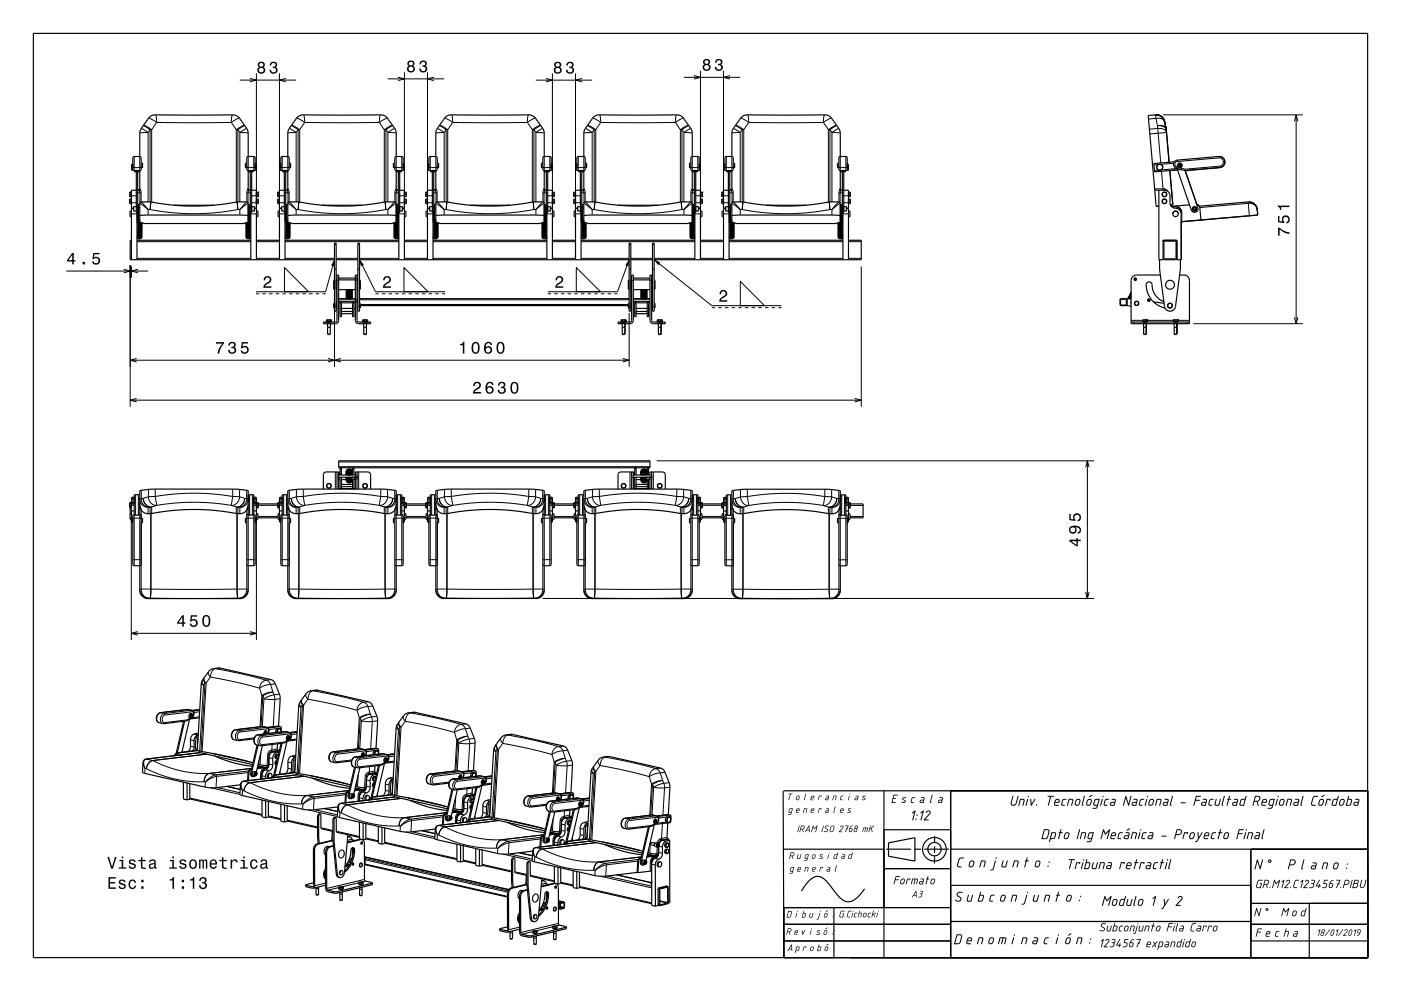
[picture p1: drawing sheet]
<svg xmlns="http://www.w3.org/2000/svg" width="420mm" height="297mm" viewBox="0 0 420 297" stroke-linecap="round" stroke-linejoin="round" font-family="sans-serif">
<g fill="none" stroke="#000" stroke-width=".35">
<path d="M10 10h400v277h-400zM41.9 39.9h.1M41.9 39.9v7M43 37.6l-.9 1.3-.2 1M43 37.6l.2-.4a4.7 4.7 0 0 1 3.4-2.8h22.6a3.4 3.4 0 0 1 3.5 2.3l.6 .9M43 37.6h.1M73.3 37.6h.1M73.4 37.6l.8 1.4 .2 .9M74.4 39.9h.1M74.4 39.9v7M86.3 39.9h.1M86.3 39.9v7"/>
<path d="M87.3 37.6l-.8 1.3-.2 1M87.3 37.6l.3-.4a4.7 4.7 0 0 1 3.3-2.8h22.6a3.4 3.4 0 0 1 3.6 2.3l.6 .9M87.3 37.6h.1M117.7 37.6h.1M117.7 37.6l.9 1.4 .2 .9M118.8 39.9h.1M118.8 39.9v7M130.7 39.9h.1M130.7 39.9v7M131.7 37.6l-.8 1.3-.2 1M131.7 37.6l.3-.4a4.7 4.7 0 0 1 3.3-2.8h22.6a3.4 3.4 0 0 1 3.5 2.3l.7 .9M131.7 37.6h.1"/>
<path d="M162.1 37.6h.1M162.1 37.6l.9 1.4 .2 .9M163.2 39.9h.1M163.2 39.9v7M175 39.9h.1M175 39.9v7M176.1 37.6l-.9 1.3-.2 1M176.1 37.6l.3-.4a4.7 4.7 0 0 1 3.3-2.8h22.6a3.4 3.4 0 0 1 3.5 2.3l.7 .9M176.1 37.6h.1M206.5 37.6h.1M206.5 37.6l.8 1.4 .2 .9M207.5 39.9h.1"/>
<path d="M207.5 39.9v7M219.4 39.9h.1M219.4 39.9v7M250.8 37.6l-.2-.3a4.8 4.8 0 0 0-3.4-2.9h-23.1a4.2 4.2 0 0 0-3.2 2.6l-1.2 1.7-.3 1.2M250.8 37.6h.1M250.9 37.6l.8 1.4 .2 .9M251.9 39.9h.1M251.9 39.9v7M346.7 34.4l1.5 .5 .9 1.5M349.1 36.4l.5 2.5M349.1 36.4l-.5-1.1-1.1-.7-.9-.2-2.4 .2 2 22.4M349.1 36.4l.6 2.5"/>
<path d="M349.6 38.9l.9 9.7M349.7 38.9l.8 9.7M39 57.6v.7M39 58.3v.6M39 59.7v.6M39 58.3h.4M39.4 57.6h-.5v1.3h.5M39.4 57.7h.1M39.4 58.9h.1M39.4 59.7h-.5v1.3h.5M39.4 59.7h.1M39.6 49.2v.9"/>
<path d="M39.6 50.1v.9M39.6 50.1h.2M39.8 48.9h.1M39.8 49.5h.1M39.8 50.3h.1M39.8 50.2h.1M39.8 49.2h-.3v1.8h.4M40.2 51.1l.2 .3 .5 .1M40.2 51.1h1.7M40.8 51.3h.1M40.8 51.1l.1 12.5h.4v-12.5M40.9 57h-1.5v20.8"/>
<path d="M41.3 51.3h.1M41.9 51.1v5.5l-.2 .3-.4 .1M41.9 51.1l-.2 .4h-.4M41.9 46.9l.4 .4v3.5l-.4 .3M41.9 46.9h-1.7l-.3 .2-.1 3.7 .4 .3M42.3 48.9h.4M42.7 48.9v.1M42.7 49v1.2l-.4 .1M73.6 49v1.2l.4 .1M73.6 48.9h.4M73.6 48.9v.1M74.4 51.1v5.5l.3 .4h.3"/>
<path d="M74.4 51.1l.2 .3 .4 .1M74.4 46.9l-.4 .4v3.5l.4 .3M74.4 46.9h1.7l.3 .2 .1 3.7-.4 .3M74.4 51.1h1.7M75 51.3h.1M75 51.1v12.5h.4l.1-12.5M75.4 57h1.5v20.8M75.4 51.3h.1M76.1 51.1l-.2 .4h-.5M76.5 48.9h.1M76.5 49.5h.1M76.5 50.3h.1"/>
<path d="M76.5 50.2h.1M76.5 49.2h.3v1.8h-.4M76.5 50.1h.2M76.7 49.2v.9M76.7 50.1v.9M76.9 57.7h.1M76.9 58.9h.1M76.9 59.7h.1M76.9 57.6h.5v1.3h-.5M76.9 58.3h.5M76.9 59.7h.5v1.3h-.5M77.4 57.6v.7"/>
<path d="M77.4 58.3v.6M77.4 59.7v.6M83.3 57.6v.7M83.3 58.3v.6M83.3 59.7v.6M83.3 58.3h.5M83.8 57.6h-.5v1.3h.5M83.8 57.7h.1M83.8 58.9h.1M83.8 59.7h-.5v1.3h.5M83.8 59.7h.1M83.9 49.3v1.7"/>
<path d="M83.9 51h.1M83.9 49.2h.3M83.9 51h.4M83.9 49.2v.1M83.9 49.2v.9M83.9 50.1v.9M83.9 50.1h.3M84.2 48.9h.1M84.2 49.5h.1M84.2 50.3h.1M84.2 50.2h.1M84.6 51.1h1.7"/>
<path d="M84.6 51.1l.2 .3 .4 .1M85.2 51.3h.1M85.2 51.1v12.5h.5v-12.5M85.2 57h-1.4v20.8M85.7 51.3h.1M86.3 51.1v5.5l-.2 .3-.4 .1M86.3 51.1l-.2 .4h-.4M86.3 46.9l.4 .4v3.5l-.4 .3M86.3 46.9h-1.7l-.4 .2v3.6l.4 .4M86.7 48.9h.4M87.1 48.9v.1M87.1 49v1.2l-.4 .1"/>
<path d="M117.9 49v1.2l.5 .1M118 48.9h.4M118 48.9l-.1 .1M118.8 51.1v5.5l.2 .4h.4M118.8 46.9l-.4 .4v3.5l.4 .3M118.8 46.9h1.6l.4 .2 .1 3.7-.5 .3M118.8 51.1h1.6M118.8 51.1l.2 .3 .4 .1M119.4 51.3h.1M119.4 51.1v12.5h.4l.1-12.5M119.8 57h1.4v20.8M119.8 51.3h.1"/>
<path d="M120.4 51.1l-.2 .4h-.4M120.7 51h.5M120.9 48.9h.1M120.9 49.5h.1M120.9 50.3h.1M120.9 50.2h.1M120.9 49.2h.3M120.9 50.1h.2M121.1 49.2v.9M121.1 50.1v.9M121.2 49.2v.1M121.2 49.3v1.7"/>
<path d="M121.2 51h.1M121.2 57.7h.1M121.2 58.9h.1M121.2 59.7h.1M121.3 57.6h.5v1.3h-.5M121.3 58.3h.4M121.3 59.7h.5M121.7 57.6v.7M121.7 58.3v.6M121.7 59.7v.6M121.8 59.7h.1M121.8 59.7v1.3"/>
<path d="M127.6 59.7v1.3M127.6 59.7h.5M127.6 59.7h.1M127.7 57.6v.7M127.7 58.3v.6M127.7 59.7v.6M127.7 58.3h.4M128.1 57.6h-.5v1.3h.5M128.1 57.7h.1M128.1 58.9h.1M128.1 59.7h.1M128.2 49.3v1.7"/>
<path d="M128.2 51h.1M128.2 49.2h.3M128.2 51h.5M128.2 49.2v.1M128.3 49.2v.9M128.3 50.1v.9M128.3 50.1h.2M128.5 48.9h.1M128.5 49.5h.1M128.5 50.3h.1M128.5 50.2h.1M129 51.1h1.7"/>
<path d="M129 51.1l.2 .3 .4 .1M129.6 51.3h.1M129.6 51.1v12.5h.4l.1-12.5M129.6 57h-1.4v20.8M130 51.3h.1M130.7 51.1l-.2 .4h-.5M130.7 51.1v5.5l-.2 .3-.5 .1M130.7 46.9l.4 .4v3.5l-.4 .3M130.7 46.9h-1.7l-.4 .2v3.6l.4 .4M131.1 48.9h.4M131.5 48.9v.1M131.5 49v1.2l-.4 .1"/>
<path d="M162.3 49v1.2l.4 .1M162.4 48.9h.3M162.4 48.9l-.1 .1M163.2 51.1v5.5l.2 .4h.4M163.2 46.9l-.5 .4v3.5l.5 .3M163.2 46.9h1.6l.4 .2v3.6l-.4 .4M163.2 51.1h1.6M163.2 51.1l.1 .3 .5 .1M163.7 51.3h.1M163.7 51.1l.1 12.5h.4v-12.5M164.2 57h1.4v20.8M164.2 51.3h.1"/>
<path d="M164.8 51.1l-.2 .4h-.4M165.1 51h.5M165.2 48.9h.1M165.2 49.5h.1M165.2 50.3h.1M165.2 50.2h.1M165.3 49.2h.3M165.3 50.1h.2M165.5 49.2v.9M165.5 50.1v.9M165.6 49.2v.1M165.6 49.3v1.7"/>
<path d="M165.6 51h.1M165.6 57.7h.1M165.6 58.9h.1M165.6 59.7h.1M165.7 57.6h.5v1.3h-.5M165.7 58.3h.4M165.7 59.7h.5M166.1 57.6v.7M166.1 58.3v.6M166.1 59.7v.6M166.2 59.7h.1M166.2 59.7v1.3"/>
<path d="M172 59.7v1.3M172 59.7h.5M172 59.7h.1M172.1 57.6v.7M172.1 58.3v.6M172.1 59.7v.6M172.1 58.3h.4M172.5 57.6h-.5v1.3h.5M172.5 57.7h.1M172.5 58.9h.1M172.5 59.7h.1M172.7 49.2v.9"/>
<path d="M172.7 50.1v.9M172.7 50.1h.2M172.9 49.5h.1M172.9 50.2h.1M172.9 49.2h-.3v1.8h.5M172.9 48.9v1.4M173.4 51.1l.1 .3 .5 .1M173.4 51.1h1.6M173.9 51.3h.1M173.9 51.1l.1 12.5h.4v-12.5M174 57h-1.5v20.8M174.4 51.1v.2"/>
<path d="M175 51.1v5.5l-.2 .3-.4 .1M175 51.1l-.2 .4h-.4M175 46.9l.4 .4v3.5l-.4 .3M175 46.9h-1.6l-.4 .2-.1 3.7 .5 .3M175.4 48.9l.5 .1v1.2l-.5 .1M206.7 49v1.2l.4 .1M206.7 48.9h.4M206.7 48.9v.1M207.5 51.1v5.5l.4 .4M207.5 51.1l.2 .3 .5 .1M207.5 46.9l-.4 .4v3.5l.4 .3M207.5 46.9h1.7l.3 .2 .1 3.6-.4 .4"/>
<path d="M207.5 51.1h1.7M207.9 57h.3M208.1 51.3h.1M208.1 51.1l.1 12.5h.4v-12.5M208.6 57h1.4v20.8M208.6 51.3h.1M209.2 51.1l-.2 .4h-.4M209.5 51h.4M209.6 48.9h.1M209.6 49.5h.1M209.6 50.3h.1M209.6 50.2h.1"/>
<path d="M209.6 49.2h.3M209.6 50.1h.3M209.9 49.2v.9M209.9 50.1v.9M209.9 49.2v.1M209.9 49.3v1.7M209.9 51h.1M210 57.7h.1M210 58.9h.1M210 59.7h.1M210 57.6h.5v1.3h-.5M210 58.3h.5"/>
<path d="M210 59.7h.5v1.3h-.5M210.5 57.6v.7M210.5 58.3v.6M210.5 59.7v.6M216.5 57.6v.7M216.5 58.3v.6M216.5 59.7v.6M216.5 58.3h.4M216.9 57.6h-.5v1.3h.5M216.9 57.7h.1M216.9 58.9h.1M216.9 59.7h-.5v1.3h.5"/>
<path d="M216.9 59.7h.1M217.1 49.2v.9M217.1 50.1v.9M217.1 50.1h.2M217.3 49.5h.1M217.3 50.2h.1M217.3 49.2h-.3v1.8h.4M217.3 48.9v1.4M217.7 51.1l.2 .3 .5 .1M217.7 51.1h1.7M218.3 51.1l.1 .2M218.4 57h-1.5v20.8"/>
<path d="M218.4 51.1v12.5h.4v-12.5M218.8 51.1v.2M219.4 51.1v5.5l-.2 .3-.4 .1M219.4 51.1l-.2 .4h-.4M219.4 46.9l.4 .4v3.5l-.4 .3M219.4 46.9h-1.7l-.3 .2-.1 3.7 .4 .3M219.8 48.9l.4 .1v1.2l-.4 .1M251.1 49v1.2l.4 .1M251.1 48.9h.4M251.1 48.9v.1M251.9 51.1v5.5l.4 .4M251.9 51.1l.2 .3 .4 .1"/>
<path d="M251.9 46.9l-.4 .4v3.5l.4 .3M251.9 46.9h1.7l.3 .2 .1 3.7-.4 .3M251.9 51.1h1.7M252.3 57h.2M252.5 51.3h.1M252.5 51.1v12.5h.4v-12.5M252.9 57h1.5v20.8M253 51.1l-.1 .2M253.6 51.1l-.2 .4h-.5M254 48.9h.1M254 49.5h.1M254 50.3h.1"/>
<path d="M254 50.2h.1M254 49.2h.3v1.8h-.4M254 50.1h.2M254.2 49.2v.9M254.2 50.1v.9M254.4 57.7h.1M254.4 58.9h.1M254.4 59.7h.1M254.4 57.6h.5v1.3h-.5zM254.4 58.3h.5M254.9 57.6v.7M254.9 58.3v.6"/>
<path d="M254.9 59.7v.6M254.9 59.7h-.5v1.3h.5M254.9 59.7h.1M254.9 59.7v1.3M346.2 57h2.9a1.67 1.67 0 0 1 1.7 1.7v2.1a1.97 1.97 0 0 0 2.2 1.7 1.68 1.68 0 0 1 1.1 1.6v13.7M346.2 57l.4 4.8M347.2 49.2h1l.2 .5 .3 .4-.5 .9h-1l-.5-.9zM347.4 57v20.8h1.3v-5.8h4.1v5.8h1.3v-11.3M348.7 57.6h.8l.2 .3 .2 .4-.4 .6h-.8l-.2-.3-.2-.3zM348.7 59.7h.8l.2 .3 .2 .3-.4 .7h-.8l-.2-.3-.2-.4zM350.7 51.1l.9 10.3-.7 .1M352 48.5l-6.1 .5 .2 2.5 8-.7"/>
<path d="M353.2 49l.8-.1 .4 .6-.3 .7-.8 .1-.4-.6zM353.4 49.4h.4l.1 .3-.4 .1zM355.3 51.1l3.8 11.2a1.04 1.04 0 0 1-.6 1.3 1.04 1.04 0 0 1-1.4-.7l-4.1-12-2.3 .2 .9 10.3M355.3 51.1h.1M355.3 50.7v.4M365.4 46.9a1.67 1.67 0 0 1 1.8 1.5 1.67 1.67 0 0 1-1.5 1.8M365.7 50.2a1.67 1.67 0 0 0 1.5-1.8 1.67 1.67 0 0 0-1.8-1.5l-12.5 1.1a1.25 1.25 0 0 0-1.1 1.1 1.25 1.25 0 0 0 .9 1.3l2.6 .7M365.7 50.2l-10.4 .9M39 60.3v.7M39 60.3h.4M39.4 61h.1M39.4 63.3h-.4v1.6h.4"/>
<path d="M39.4 72h-.4v5.8h61.3M39.4 62.4h.6M40.9 61.9l-.9 .1v1.2l.9 .1M41.1 71h.1M41.1 63.6v14.2M41.1 64.9h.1M41.1 72h34.1M41.1 63.6v3.1h.8M41.2 71h.1M41.2 71l.1 .1M41.3 71.4l.3 .1M41.3 61.5h.2"/>
<path d="M41.3 63h.2M41.3 62.2h.2M41.3 70.9l-.1 .1M41.3 71h.6v.4h-.8M41.4 66.7v.1M41.4 71.4h.2M41.4 71v-.2a.57 .57 0 0 1 .8-.3 .57 .57 0 0 1 .1 .9l-.7 .1M41.4 67.8a.55 .55 0 0 1 .6-.5 .55 .55 0 0 1 .5 .7M41.4 68.1a.55 .55 0 0 1 .7-.4 .55 .55 0 0 1 .4 .6M41.4 68.8v-.3l.6-.2 .5 .3v.4M41.4 69.8a.55 .55 0 0 1 .7-.5 .55 .55 0 0 1 .4 .6M41.5 66.7v.1"/>
<path d="M41.5 71a.43 .43 0 0 1 .6-.3 .43 .43 0 0 1 .1 .7h-.6M41.5 66.9l.5 .1M41.5 67.1v-.2l.4-.1 .5 .4M41.5 67.4a.47 .47 0 0 1 .5-.4 .47 .47 0 0 1 .4 .5M41.5 67.7a.47 .47 0 0 1 .5-.3 .47 .47 0 0 1 .4 .5M41.5 67.9l.5 .1M41.5 68.1a.49 .49 0 0 1 .5-.3 .49 .49 0 0 1 .4 .4M41.5 68.5l.5 .1M41.5 68.4l.1-.2 .3-.1 .5 .4M41.5 68.7l.1-.2 .3-.1 .5 .4M41.5 68.9h.5M41.5 69a.47 .47 0 0 1 .5-.3 .47 .47 0 0 1 .4 .5"/>
<path d="M41.5 69.4a.48 .48 0 0 1 .5-.3 .48 .48 0 0 1 .4 .4M41.5 69.5l.5 .1M41.5 69.7a.52 .52 0 0 1 .5-.3 .52 .52 0 0 1 .4 .4M41.5 70v-.2l.4-.1 .5 .4M41.5 70.2h.5M41.5 70.3l.2-.2a.53 .53 0 0 1 .7 .4M41.5 70.7a.47 .47 0 0 1 .5-.3 .47 .47 0 0 1 .4 .4M41.5 69.8h.1M41.5 61.8h-.2M41.5 65.9h.4M41.5 69.8l.5 .1M41.6 71.4v.1"/>
<path d="M41.6 66.8h.5M41.6 67.2h.5M41.6 67.5h.5M41.6 67.8h.5M41.6 68.1h.5M41.6 68.5h.5M41.6 68.8h.5M41.6 69.1h.5M41.6 69.4h.5M41.6 69.8h.5M41.6 70.1h.5M41.6 70.4h.5"/>
<path d="M41.6 70.7h.5M41.9 64.7l2.5-.3h27.5l2.5 .3M41.9 66.7l1 .1v.2h30.5v-.2l1-.1M41.9 66.7v-5.8l.4-.4h2.9l6.8 1 6.2 .3 6.2-.3 6.7-1h2.9l.4 .4v5.8M41.9 61.2h-.4v5.2l-.4 .1M41.9 66.7l-.5 .1v.4M41.9 69l-.4 .1-.1 .3M41.9 69a.49 .49 0 0 1 .6 .6M42 68.6a.36 .36 0 0 0-.5 .1 .36 .36 0 0 0-.1 .4M42 68.6l.5 .3v.4M42 69.6l-.6 .1v.4M42 69.6a.49 .49 0 0 1 .5 .7"/>
<path d="M42 69.9l-.6 .2v.3M42 69.9a.49 .49 0 0 1 .5 .7M42 67a.36 .36 0 0 0-.5 0 .36 .36 0 0 0-.1 .5M42 67a.48 .48 0 0 1 .5 .7M42 68l-.6 .1v.4M42 68a.48 .48 0 0 1 .5 .6M42 70.3a.37 .37 0 0 0-.5 0 .37 .37 0 0 0-.1 .4M42 70.3l.4 .2 .1 .4M42.2 66.8l.3 .5M42.3 66.9l-.3 .1M42.3 67.2h-.8M42.3 67.6h-.8"/>
<path d="M42.3 67.9l-.3 .1M42.3 68.2h-.8M42.3 68.5l-.3 .1M42.3 68.9h-.3M42.3 69.2h-.8M42.3 69.5l-.3 .1M42.3 69.8l-.3 .1M42.3 70.1l-.3 .1M42.3 70.5h-.8M42.3 70.8h-.8M42.3 66.8h.1M42.3 69.7h.1"/>
<path d="M42.4 66.8v.1M42.4 67l-.1 .1M42.4 67.3l-.1 .1M42.4 67.7l-.1 .1M42.4 68.3l-.1 .1M42.4 68.6l-.1 .1M42.4 69l-.1 .1M42.4 69.3l-.1 .1M42.4 69.9l-.1 .1M42.4 70.3l-.1 .1M42.4 70.6l-.1 .1M42.4 70.9l-.5 .2"/>
<path d="M42.4 68l-.1 .1M42.4 69.6l-.1 .1M42.4 71l-.5 .2M42.4 67.1v.1M42.4 67.4v.1M42.4 67.8h.1M42.4 68.1h.1M42.4 68.4v.1M42.4 68.7v.1M42.4 69.1h.1M42.4 69.4h.1M42.4 69.7v.1"/>
<path d="M42.4 70v.1M42.4 70.4h.1M42.4 70.7h.1M42.4 67.5h.1M42.5 66.8v.2M52.2 61.5h11.9M73.8 66.8v.2M73.9 67.5h.1M73.9 71l.4 .2M73.9 67.1v.1M73.9 67.4v.1M73.9 67.8h.1"/>
<path d="M73.9 68.1h.1M73.9 68.4v.1M73.9 68.7v.1M73.9 69.1h.1M73.9 69.4h.1M73.9 69.7v.1M73.9 70v.1M73.9 70.4h.1M73.9 70.7h.1M73.9 67l.1 .1M73.9 67.3l.1 .1M73.9 67.7l.1 .1"/>
<path d="M73.9 68.3l.1 .1M73.9 68.6l.1 .1M73.9 69l.1 .1M73.9 69.3l.1 .1M73.9 69.9l.1 .1M73.9 70.3l.1 .1M73.9 70.6l.1 .1M73.9 70.9l.5 .2M73.9 68l.1 .1M73.9 69.6l.1 .1M73.9 66.8v.1M74 66.8h.1"/>
<path d="M74 66.9l.3 .1M74 67.2h.8M74 67.6h.8M74 67.9l.3 .1M74 68.2h.8M74 68.5l.4 .1M74 68.9h.4M74 69.2h.8M74 69.5l.4 .1M74 69.8l.4 .1M74 70.1l.3 .1M74 70.5h.8"/>
<path d="M74 70.8h.8M74.1 66.8l-.3 .5M74.1 70l-.3 .6M74.2 67.2h.5M74.2 67.5h.5M74.2 67.8h.5M74.2 68.1h.5M74.2 68.8h.5M74.2 69.1h.5M74.2 69.4h.5M74.2 69.8h.5M74.2 70.4h.5"/>
<path d="M74.2 70.7h.5M74.2 66.8h.5M74.2 68.5h.5M74.2 70.1h.5M74.2 68.4l.5 .1 .1 .2M74.2 68.4l-.3 .4M74.3 70.3a.37 .37 0 0 1 .5 0 .37 .37 0 0 1 .1 .4M74.3 70.3l-.4 .2-.1 .4M74.3 71.2h.1M74.3 67a.36 .36 0 0 1 .5 0 .36 .36 0 0 1 .1 .5M74.3 67a.48 .48 0 0 0-.5 .7M74.3 68l.6 .1v.4"/>
<path d="M74.3 68a.48 .48 0 0 0-.5 .6M74.3 69.9l.6 .2v.3M74.3 69.9l-.2 .1M74.4 68.6a.36 .36 0 0 1 .4 .1 .36 .36 0 0 1 .1 .4M74.4 68.6l-.6 .3v.4M74.4 69l.5 .1v.3M74.4 69a.49 .49 0 0 0-.6 .6M74.4 69.6l.5 .1v.4M74.4 69.6a.49 .49 0 0 0-.6 .7M74.4 61.2h.4v5.2l.4 .1M74.4 66.7l.5 .1v.4M74.4 65.9h.4"/>
<path d="M74.4 66.7h.8M74.7 71.4v.1M74.8 69.8l-.4 .1M74.8 61.8h.2M74.8 61.5h.2M74.8 63h.2M74.8 62.2h.2M74.8 66.9l-.5 .1M74.8 67.1v-.2l-.4-.1-.5 .4M74.8 67.4a.47 .47 0 0 0-.5-.4 .47 .47 0 0 0-.4 .5M74.8 67.7a.47 .47 0 0 0-.5-.3 .47 .47 0 0 0-.4 .5M74.8 67.9l-.5 .1"/>
<path d="M74.8 68.1a.49 .49 0 0 0-.5-.3 .49 .49 0 0 0-.4 .4M74.8 68.5l-.4 .1M74.8 68.4l-.1-.2-.3-.1-.5 .4M74.8 68.9h-.4M74.8 69.4a.48 .48 0 0 0-.5-.3 .48 .48 0 0 0-.4 .4M74.8 69.5l-.4 .1M74.8 69.7a.51 .51 0 0 0-.5-.3 .51 .51 0 0 0-.4 .4M74.8 70v-.2l-.4-.1-.5 .4M74.8 70.2h-.5M74.8 70.3l-.1-.2h-.4l-.4 .4M74.8 70.7a.47 .47 0 0 0-.5-.3 .47 .47 0 0 0-.4 .4M74.8 69.8h.1"/>
<path d="M74.8 71a.43 .43 0 0 0-.6-.3 .43 .43 0 0 0-.1 .7h.6M74.8 68.9a.58 .58 0 0 0-.9 .3M74.8 68.9v.1M74.8 66.7v.1M74.9 67.8a.55 .55 0 0 0-.6-.5 .55 .55 0 0 0-.5 .7M74.9 68.1a.55 .55 0 0 0-.6-.4 .55 .55 0 0 0-.5 .6M74.9 68.8v-.3l-.5-.2-.6 .3v.4M74.9 69.8a.55 .55 0 0 0-.6-.5 .55 .55 0 0 0-.5 .6M74.9 71h.1a.54 .54 0 0 0-.8-.4 .54 .54 0 0 0-.1 .9h.6M75 66.7l-.1 .1M75 71.4h-.3M75 71h-.6v.4h.8"/>
<path d="M75 70.9l.1 .1M75 70.9v.2M75.1 71.4l-.4 .1M75.1 71h-.2M75.1 71h.1M75.1 71l-.1 .1M75.2 63.6v14.2M75.4 61.9l.9 .1v1.2l-.9 .1M76.3 62.4h.6M76.9 63.3h.4v1.6h-.4M76.9 61h.1M76.9 72h6.9"/>
<path d="M76.9 60.3h.5M77.4 60.3v.7M83.3 60.3v.7M83.3 60.3h.5M83.8 61h.1M83.8 63.3h-.4v1.6h.4M83.8 62.4h.6M85.2 61.9l-.8 .1v1.2l.8 .1M85.4 71h.2M85.4 64.9h.1M85.4 72h34.2M85.4 63.6v14.2"/>
<path d="M85.5 63.6v3.1h.8M85.6 71h.1M85.6 71v.1M85.6 71.4l.4 .1M85.7 61.5h.2M85.7 63h.2M85.7 62.2h.2M85.7 70.9l-.1 .1M85.7 71h.6v.4h-.9M85.7 66.7l.1 .1M85.7 71.4h.3M85.7 71v-.2a.57 .57 0 0 1 .9-.3 .57 .57 0 0 1 .1 .9l-.7 .1"/>
<path d="M85.8 67.8a.55 .55 0 0 1 .6-.5 .55 .55 0 0 1 .5 .7M85.8 68.1a.55 .55 0 0 1 .6-.4 .55 .55 0 0 1 .5 .6M85.8 68.8v-.3l.5-.2 .5 .3 .1 .4M85.8 69.8a.55 .55 0 0 1 .6-.5 .55 .55 0 0 1 .5 .6M85.8 66.7l.1 .1M85.9 68.9a.59 .59 0 0 1 .9 .3M85.9 68.9v.1M85.9 71a.43 .43 0 0 1 .6-.3 .43 .43 0 0 1 .1 .7h-.6M85.9 66.9l.4 .1M85.9 67.1v-.2l.4-.1 .5 .4M85.9 67.4a.47 .47 0 0 1 .5-.4 .47 .47 0 0 1 .4 .5M85.9 67.7a.47 .47 0 0 1 .5-.3 .47 .47 0 0 1 .4 .5"/>
<path d="M85.9 67.9l.4 .1M85.9 68.1a.5 .5 0 0 1 .5-.3 .5 .5 0 0 1 .4 .4M85.9 68.5l.4 .1M85.9 68.4v-.2l.4-.1 .5 .4M85.9 68.9h.4M85.9 69.4a.48 .48 0 0 1 .5-.3 .48 .48 0 0 1 .4 .4M85.9 69.5l.4 .1M85.9 69.7a.5 .5 0 0 1 .5-.3 .5 .5 0 0 1 .4 .4M85.9 70v-.2l.4-.1 .5 .4M85.9 70.2h.4M85.9 70.7a.47 .47 0 0 1 .5-.3 .47 .47 0 0 1 .4 .4M85.9 69.8h.1"/>
<path d="M85.9 61.8h-.2M85.9 65.9h.4M85.9 69.8l.4 .1M86 71.4h.1M86 71.4v.1M86 66.8h.5M86 67.2h.5M86 67.5h.5M86 67.8h.5M86 68.1h.5M86 68.5h.5M86 68.8h.5"/>
<path d="M86 69.1h.5M86 69.4h.5M86 69.8h.5M86 70.1h.5M86 70.4h.5M86 70.7h.5M86 70.1l-.1 .2M86 70.1h.1M86 70.1a.53 .53 0 0 1 .8 .4M86.3 64.7l2.5-.3h27.5l2.5 .3M86.3 66.7l.2 .1M86.3 66.7v-5.8l.4-.4h2.9l6.7 1 6.3 .3 6.2-.3 6.7-1h2.9l.4 .4v5.8"/>
<path d="M86.3 61.2h-.4v5.2l-.4 .1M86.3 66.7l-.5 .1v.4M86.3 69l-.5 .1v.3M86.3 69a.49 .49 0 0 1 .6 .6M86.3 68.6l-.5 .2v.3M86.3 68.6l.5 .3 .1 .4M86.3 69.6l-.5 .1v.4M86.3 69.6a.49 .49 0 0 1 .6 .7M86.3 69.9l-.5 .2v.3M86.3 69.9a.49 .49 0 0 1 .6 .7M86.3 67a.36 .36 0 0 0-.4 0 .36 .36 0 0 0-.1 .5M86.3 67a.48 .48 0 0 1 .6 .7"/>
<path d="M86.3 68l-.5 .1v.4M86.3 68l.5 .2 .1 .4M86.3 70.3a.37 .37 0 0 0-.4 0 .37 .37 0 0 0-.1 .4M86.3 70.3l.5 .2 .1 .4M86.5 68.4l-.5 .1-.1 .2M86.5 68.4l.3 .4M86.6 66.8l.3 .5M86.6 66.9l-.3 .1M86.6 67.2h-.7M86.6 67.6h-.7M86.6 67.9l-.3 .1M86.6 68.2h-.7"/>
<path d="M86.6 68.5l-.3 .1M86.6 68.9h-.3M86.6 69.2h-.7M86.6 69.5l-.3 .1M86.6 69.8l-.3 .1M86.6 70.1l-.3 .1M86.6 70.5h-.7M86.6 70.8h-.7M86.7 66.8h-.1M86.7 69.7h-.1M86.7 66.8l.1 .1M86.8 67l-.2 .1"/>
<path d="M86.8 67.3l-.2 .1M86.8 67.7l-.2 .1M86.8 68.3l-.2 .1M86.8 68.6l-.2 .1M86.8 69l-.2 .1M86.8 69.3l-.2 .1M86.8 69.9l-.2 .1M86.8 70.3l-.2 .1M86.8 70.6l-.2 .1M86.8 70.9l-.5 .2M86.8 68l-.2 .1M86.8 69.6l-.1 .1"/>
<path d="M86.8 71l-.5 .2M86.8 67.1l-.1 .1M86.8 67.4l-.1 .1M86.8 67.8h-.1M86.8 68.1h-.1M86.8 68.4l-.1 .1M86.8 68.7l-.1 .1M86.8 69.1h-.1M86.8 69.4h-.1M86.8 69.7l-.1 .1M86.8 70l-.1 .1M86.8 70.4h-.1"/>
<path d="M86.8 70.7h-.1M86.8 67.5h.1M86.9 66.8v.2M96.5 61.5h12M100.3 72.8h.5v20.5h-.5zM100.3 73.3h.5M100.8 77.8h6.5M107.3 73.3h.5M107.3 72.8h.5v20.5h-.5zM107.8 77.8h80.8M118.1 66.8l.1 .2M118.2 67.5h.1"/>
<path d="M118.3 71l.4 .2M118.3 67.1v.1M118.3 67.4v.1M118.3 67.8h.1M118.3 68.1h.1M118.3 68.4v.1M118.3 68.7v.1M118.3 69.1h.1M118.3 69.4h.1M118.3 69.7v.1M118.3 70v.1M118.3 70.4h.1"/>
<path d="M118.3 70.7h.1M118.3 67l.1 .1M118.3 67.3l.1 .1M118.3 67.7l.1 .1M118.3 68.3l.1 .1M118.3 68.6l.1 .1M118.3 69l.1 .1M118.3 69.3l.1 .1M118.3 69.9l.1 .1M118.3 70.3l.1 .1M118.3 70.6l.1 .1M118.3 70.9l.4 .2"/>
<path d="M118.3 68l.1 .1M118.3 69.6l.1 .1M118.3 66.8v.1M118.4 69.7h.1M118.4 66.8h.1M118.4 66.9l.3 .1M118.4 67.2h.8M118.4 67.6h.8M118.4 67.9l.3 .1M118.4 68.2h.8M118.4 68.5l.3 .1M118.4 68.9h.3"/>
<path d="M118.4 69.2h.8M118.4 69.5l.3 .1M118.4 69.8l.3 .1M118.4 70.1l.3 .1M118.4 70.5h.8M118.4 70.8h.8M118.5 66.8l-.3 .5M118.5 70l-.3 .6M118.5 70h.1M118.5 66.8h.6M118.5 67.2h.6M118.5 67.5h.6"/>
<path d="M118.5 67.8h.6M118.5 68.1h.6M118.5 68.5h.6M118.5 68.8h.6M118.5 69.1h.6M118.5 69.4h.6M118.5 69.8h.6M118.5 70.1h.6M118.5 70.4h.6M118.5 70.7h.6M118.7 67a.36 .36 0 0 1 .5 0 .36 .36 0 0 1 .1 .5M118.7 67a.48 .48 0 0 0-.5 .7"/>
<path d="M118.7 68l.6 .1v.4M118.7 68l-.5 .2v.4M118.7 70.3a.37 .37 0 0 1 .5 0 .37 .37 0 0 1 .1 .4M118.7 70.3l-.5 .2v.4M118.7 71.2h.1M118.7 69.9l.5 .2 .1 .3M118.7 69.9l-.2 .1M118.7 69.6l.5 .1 .1 .4M118.7 69.6a.49 .49 0 0 0-.5 .7M118.7 68.6a.36 .36 0 0 1 .5 .1 .36 .36 0 0 1 .1 .4M118.7 68.6l-.5 .3v.4M118.7 69l.5 .1 .1 .3"/>
<path d="M118.7 69a.49 .49 0 0 0-.5 .6M118.8 66.7l-1 .1v.2h-30.5v-.2h-.8M118.8 61.2h.4v5.2l.4 .1M118.8 66.7l.4 .1 .1 .4M118.8 65.9h.4M118.8 66.7h.8M119 70.1h-.5l-.2 .4M119 70.1h.1M119 70.1l.2 .2M119.1 71.4v.1M119.1 71.4h.1M119.1 69.8l-.4 .1"/>
<path d="M119.2 61.8h.2M119.2 61.5h.2M119.2 63h.2M119.2 62.2h.2M119.2 66.9l-.5 .1M119.2 67.1l-.1-.2-.4-.1-.4 .4M119.2 67.4a.47 .47 0 0 0-.5-.4 .47 .47 0 0 0-.5 .5M119.2 67.7a.47 .47 0 0 0-.5-.3 .47 .47 0 0 0-.4 .5M119.2 67.9l-.5 .1M119.2 68.1a.49 .49 0 0 0-.5-.3 .49 .49 0 0 0-.4 .4M119.2 68.5l-.5 .1M119.2 68.4l-.1-.2-.4-.1-.4 .4"/>
<path d="M119.2 68.7l-.1-.2-.4-.1-.4 .4M119.2 68.9h-.5M119.2 69a.47 .47 0 0 0-.5-.3 .47 .47 0 0 0-.4 .5M119.2 69.4a.48 .48 0 0 0-.5-.3 .48 .48 0 0 0-.4 .4M119.2 69.5l-.5 .1M119.2 69.7a.49 .49 0 0 0-.5-.3 .49 .49 0 0 0-.4 .4M119.2 70l-.1-.2-.4-.1-.4 .4M119.2 70.2h-.5M119.2 70.7a.47 .47 0 0 0-.5-.3 .47 .47 0 0 0-.4 .4M119.2 69.8h-.1M119.2 71a.43 .43 0 0 0-.6-.3 .43 .43 0 0 0-.1 .7h.6M119.2 66.7v.1"/>
<path d="M119.3 67.8a.55 .55 0 0 0-.7-.5 .55 .55 0 0 0-.4 .7M119.3 68.1a.55 .55 0 0 0-.7-.4 .55 .55 0 0 0-.4 .6M119.3 68.8l-.1-.3-.5-.2-.5 .3v.4M119.3 69.8a.55 .55 0 0 0-.7-.5 .55 .55 0 0 0-.4 .6M119.3 71a.53 .53 0 0 0-.8-.4 .53 .53 0 0 0 0 .9h.6M119.3 66.7v.1M119.3 71.4h-.2M119.4 71h-.7v.4h.9M119.4 70.9l.1 .1M119.4 70.9l-.1 .2M119.4 71.4l-.3 .1M119.5 71h-.2"/>
<path d="M119.5 71h.1M119.5 71l-.1 .1M119.6 63.6v14.2M119.8 61.9l.9 .1v1.2l-.9 .1M120.7 62.4h.5M121.2 63.3h.5v1.6h-.5M121.2 61h.1M121.2 72h7M121.3 60.3h.4M121.3 61h.5M121.7 60.3v.7M121.8 61h.1"/>
<path d="M127.6 61h.1M127.6 61h.5M127.7 60.3v.7M127.7 60.3h.4M128.1 61h.1M128.2 63.3h-.5v1.6h.5M128.2 62.4h.6M129.6 61.9l-.8 .1v1.2l.8 .1M129.8 71h.2M129.8 64.9h.1M129.8 72h34.1M129.8 63.6v14.2"/>
<path d="M129.9 63.6v3.1h.8M130 71h.1M130 71v.1M130 71.4l.4 .1M130 61.5h.3M130 63h.3M130 62.2h.3M130.1 70.9l-.1 .1M130.1 71h.6v.4h-.9M130.1 71.4h.3M130.1 66.7l.1 .1M130.1 71v-.2a.57 .57 0 0 1 .9-.3 .57 .57 0 0 1 0 .9l-.6 .1"/>
<path d="M130.2 67.8a.55 .55 0 0 1 .6-.5 .55 .55 0 0 1 .5 .7M130.2 68.1a.55 .55 0 0 1 .6-.4 .55 .55 0 0 1 .5 .6M130.2 68.8v-.3l.5-.2 .5 .3 .1 .4M130.2 69.8a.55 .55 0 0 1 .6-.5 .55 .55 0 0 1 .5 .6M130.2 66.7l.1 .1M130.2 68.9a.58 .58 0 0 1 1 .3M130.2 68.9l.1 .1M130.2 71a.43 .43 0 0 1 .7-.3 .43 .43 0 0 1 0 .7h-.5M130.3 66.9l.4 .1M130.3 67.1v-.2l.4-.1 .5 .4M130.3 67.4a.47 .47 0 0 1 .4-.4 .47 .47 0 0 1 .5 .5M130.3 67.7a.47 .47 0 0 1 .5-.3 .47 .47 0 0 1 .4 .5"/>
<path d="M130.3 67.9l.4 .1M130.3 68.1h-.1a.49 .49 0 0 1 .6-.3 .49 .49 0 0 1 .4 .4M130.3 68.5l.4 .1M130.3 68.4v-.2l.4-.1 .5 .4M130.3 68.9h.4M130.3 69.4a.48 .48 0 0 1 .5-.3 .48 .48 0 0 1 .4 .4M130.3 69.5l.4 .1M130.3 69.7h-.1a.49 .49 0 0 1 .6-.3 .49 .49 0 0 1 .4 .4M130.3 70v-.2l.4-.1 .5 .4M130.3 70.2h.4M130.3 70.7a.47 .47 0 0 1 .5-.3 .47 .47 0 0 1 .4 .4M130.3 69.8h.1"/>
<path d="M130.3 61.8h-.3M130.3 65.9h.4M130.3 69.8l.4 .1M130.4 71.4h.1M130.4 71.4v.1M130.4 66.8h.5M130.4 67.2h.5M130.4 67.5h.5M130.4 67.8h.5M130.4 68.1h.5M130.4 68.5h.5M130.4 68.8h.5"/>
<path d="M130.4 69.1h.5M130.4 69.4h.5M130.4 69.8h.5M130.4 70.1h.5M130.4 70.4h.5M130.4 70.7h.5M130.4 70.1l-.1 .2M130.4 70.1h.1M130.4 70.1a.52 .52 0 0 1 .8 .4M130.7 64.7l2.5-.3h27.5l2.5 .3M130.7 66.7l.9 .1v.2h30.6v-.2l1-.1M130.7 66.7v-5.8l.4-.4h2.8l6.8 1 6.2 .3 6.3-.3 6.7-1h2.8l.5 .4v5.8"/>
<path d="M130.7 61.2h-.4v5.2l-.4 .1M130.7 66.7l-.5 .1v.4M130.7 69l-.5 .1v.3M130.7 69a.49 .49 0 0 1 .6 .6M130.7 68.6l-.5 .2v.3M130.7 68.6l.5 .3 .1 .4M130.7 69.6l-.5 .1v.4M130.7 69.6a.49 .49 0 0 1 .6 .7M130.7 69.9l-.5 .2v.3M130.7 69.9l.3 .1M130.7 67a.36 .36 0 0 0-.5 0 .36 .36 0 0 0 0 .5M130.7 67a.48 .48 0 0 1 .6 .7"/>
<path d="M130.7 68l-.5 .1v.4M130.7 68l.5 .2 .1 .4M130.7 70.3a.37 .37 0 0 0-.4 0 .37 .37 0 0 0-.1 .4M130.7 70.3l.5 .2 .1 .4M130.8 68.4l-.5 .1v.2M130.8 68.4l.4 .4M131 70h.1M131 66.8l.3 .5M131 70l.3 .6M131 66.9l-.3 .1M131 67.2h-.7M131 67.6h-.7"/>
<path d="M131 67.9l-.3 .1M131 68.2h-.7M131 68.5l-.3 .1M131 68.9h-.3M131 69.2h-.7M131 69.5l-.3 .1M131 69.8l-.3 .1M131 70.1l-.3 .1M131 70.5h-.7M131 70.8h-.7M131 66.8h.1M131.1 66.8l.1 .1"/>
<path d="M131.1 67l-.1 .1M131.1 67.3l-.1 .1M131.1 67.7l-.1 .1M131.1 68.3l-.1 .1M131.1 68.6l-.1 .1M131.1 69l-.1 .1M131.1 69.3l-.1 .1M131.1 69.9l-.1 .1M131.1 70.3l-.1 .1M131.1 70.6l-.1 .1M131.1 70.9l-.4 .2M131.1 68l-.1 .1"/>
<path d="M131.1 69.6l-.1 .1M131.2 71l-.5 .2M131.2 67.1l-.1 .1M131.2 67.4l-.1 .1M131.2 67.8h-.1M131.2 68.1h-.1M131.2 68.4l-.1 .1M131.2 68.7l-.1 .1M131.2 69.1h-.1M131.2 69.4h-.1M131.2 69.7l-.1 .1M131.2 70l-.1 .1"/>
<path d="M131.2 70.4h-.1M131.2 70.7h-.1M131.2 67.5h.1M131.3 66.8v.2M140.9 61.5h12M162.5 66.8v.2M162.6 67.5h.1M162.6 71l.5 .2M162.6 67.1l.1 .1M162.6 67.4l.1 .1M162.6 67.8h.1M162.6 68.1h.1"/>
<path d="M162.6 68.4l.1 .1M162.6 68.7l.1 .1M162.6 69.1h.1M162.6 69.4h.1M162.6 69.7l.1 .1M162.6 70l.1 .1M162.6 70.4h.1M162.6 70.7h.1M162.7 67l.1 .1M162.7 67.3l.1 .1M162.7 67.7l.1 .1M162.7 68.3l.1 .1"/>
<path d="M162.7 68.6l.1 .1M162.7 69l.1 .1M162.7 69.3l.1 .1M162.7 69.9l.1 .1M162.7 70.3l.1 .1M162.7 70.6l.1 .1M162.7 70.9l.4 .2M162.7 68l.1 .1M162.7 69.6l.1 .1M162.7 66.8l-.1 .1M162.8 69.7h.1M162.8 66.8h.1"/>
<path d="M162.8 66.9l.3 .1M162.8 67.6h.7M162.8 67.9l.3 .1M162.8 68.2h.7M162.8 69.2h.7M162.8 69.5l.3 .1M162.8 69.8l.3 .1M162.8 70.8h.7M162.8 67.2h.7M162.8 68.5l.3 .1M162.8 68.9h.3M162.8 70.1l.3 .1"/>
<path d="M162.8 70.5h.7M162.8 66.8l-.3 .5M162.9 66.8h.5M162.9 67.2h.5M162.9 67.5h.5M162.9 67.8h.5M162.9 68.1h.5M162.9 68.5h.5M162.9 68.8h.5M162.9 69.1h.5M162.9 69.4h.5M162.9 69.8h.5"/>
<path d="M162.9 70.1h.5M162.9 70.4h.5M162.9 70.7h.5M163.1 67a.36 .36 0 0 1 .5 0 .36 .36 0 0 1 0 .5M163.1 67a.48 .48 0 0 0-.6 .7M163.1 68l.5 .1v.4M163.1 68l-.5 .2-.1 .4M163.1 70.3a.37 .37 0 0 1 .5 0 .37 .37 0 0 1 0 .4M163.1 70.3l-.5 .2-.1 .4M163.1 71.2h.1M163.1 69.9l.5 .2v.3M163.1 69.9l-.5 .3-.1 .4"/>
<path d="M163.1 68.6l.5 .2v.3M163.1 68.6l-.5 .3-.1 .4M163.1 69.6l.5 .1v.4M163.1 69.6a.49 .49 0 0 0-.6 .7M163.1 69l.5 .1v.3M163.1 69a.49 .49 0 0 0-.6 .6M163.2 61.2h.3v5.2l.4 .1M163.2 66.7l.4 .1v.4M163.2 65.9h.3M163.2 66.7h.7M163.4 70.1h-.5l-.3 .4M163.4 70.1h.1"/>
<path d="M163.4 70.1l.1 .2M163.4 71.5h.1M163.4 71.4v.1M163.4 71.4h.1M163.5 69.8l-.4 .1M163.5 61.8h.3M163.5 61.5h.3M163.5 63h.3M163.5 62.2h.3M163.5 66.9l-.4 .1M163.5 67.4a.47 .47 0 0 0-.4-.4 .47 .47 0 0 0-.5 .5M163.5 67.7a.47 .47 0 0 0-.5-.3 .47 .47 0 0 0-.4 .5"/>
<path d="M163.5 68.1h.1a.5 .5 0 0 0-.6-.3 .5 .5 0 0 0-.4 .4M163.5 68.5l-.4 .1M163.5 68.9h-.4M163.5 69a.47 .47 0 0 0-.5-.3 .47 .47 0 0 0-.4 .5M163.5 69.4a.42 .42 0 0 0-.3-.4 .42 .42 0 0 0-.5 .2l-.1 .3M163.5 69.7h.1a.5 .5 0 0 0-.6-.3 .5 .5 0 0 0-.4 .4M163.5 70.2h-.4M163.5 70.7a.47 .47 0 0 0-.5-.3 .47 .47 0 0 0-.4 .4M163.5 67.1v-.2l-.4-.1-.5 .4M163.5 67.9l-.4 .1M163.5 68.4v-.2l-.4-.1-.5 .4M163.5 68.7v-.2l-.4-.1-.5 .4"/>
<path d="M163.5 69.5l-.4 .1M163.5 70v-.2l-.4-.1-.5 .4M163.5 69.8h.1M163.6 71a.43 .43 0 0 0-.7-.3 .43 .43 0 0 0 0 .7h.5M163.6 66.7l-.1 .1M163.6 67.8a.55 .55 0 0 0-.6-.5 .55 .55 0 0 0-.5 .7M163.6 68.1a.55 .55 0 0 0-.6-.4 .55 .55 0 0 0-.5 .6M163.6 68.8v-.3l-.5-.2-.5 .3-.1 .4M163.6 69.8a.55 .55 0 0 0-.6-.5 .55 .55 0 0 0-.5 .6M163.7 71v-.2a.57 .57 0 0 0-.9-.3 .57 .57 0 0 0 0 .9l.6 .1M163.7 66.7l-.1 .1M163.7 71.4h-.3"/>
<path d="M163.7 71h.1M163.7 71h-.6v.4h.8M163.7 70.9l.1 .1M163.7 70.9v.2M163.8 71.4l-.4 .1M163.8 71h-.1M163.8 71h.1M163.8 71v.1M163.9 63.6v14.2M164.2 61.9l.8 .1v1.2l-.8 .1M165 62.4h.6M165.6 63.3h.5v1.6h-.5"/>
<path d="M165.6 61h.1M165.6 72h6.9M165.7 60.3h.4M165.7 61h.5M166.1 60.3v.7M166.2 61h.1M172 61h.1M172 61h.5M172.1 60.3v.7M172.1 60.3h.4M172.5 61h.1M172.5 63.3h-.4v1.6h.4"/>
<path d="M172.5 62.4h.7M174 61.9l-.8 .1v1.2l.8 .1M174.2 71.4h.8v-.4h-.5a.55 .55 0 0 1 .9-.5 .55 .55 0 0 1-.1 1h-.5M174.2 71h.1M174.2 64.9h.1M174.2 72h34.1M174.2 63.6v14.2M174.2 63.6v3.1h.8M174.3 71h.1M174.3 71l.1 .1M174.4 71.4l.4 .1M174.4 61.5h.3"/>
<path d="M174.4 63h.3M174.4 62.2h.3M174.5 66.7l.1 .1M174.5 71.4h.2M174.6 67.8a.55 .55 0 0 1 .6-.5 .55 .55 0 0 1 .4 .7M174.6 68.1a.55 .55 0 0 1 .6-.4 .55 .55 0 0 1 .4 .6M174.6 68.8v-.3l.5-.2 .5 .3v.4M174.6 69.8a.55 .55 0 0 1 .6-.5 .55 .55 0 0 1 .4 .6M174.6 66.7v.1M174.6 68.9a.62 .62 0 0 1 1 .2M174.6 68.9v.1M174.6 71a.43 .43 0 0 1 .6-.3 .43 .43 0 0 1 .1 .7h-.6"/>
<path d="M174.6 66.9l.5 .1M174.6 67.1l.1-.2 .4-.1 .5 .4M174.6 67.4a.43 .43 0 0 1 .5-.3 .43 .43 0 0 1 .4 .4M174.6 67.7a.47 .47 0 0 1 .5-.3 .47 .47 0 0 1 .5 .5M174.6 67.9l.5 .1M174.6 68.1a.49 .49 0 0 1 .5-.3 .49 .49 0 0 1 .5 .4M174.6 68.5l.5 .1M174.6 68.4l.1-.2 .4-.1 .5 .4M174.6 68.9h.5M174.6 69.4a.48 .48 0 0 1 .5-.3 .48 .48 0 0 1 .5 .4v-.1M174.6 69.5l.5 .1M174.6 69.7a.51 .51 0 0 1 .5-.3 .51 .51 0 0 1 .5 .4"/>
<path d="M174.6 70l.1-.2 .4-.1 .5 .4M174.6 70.2h.5M174.6 70.7a.48 .48 0 0 1 .5-.4 .48 .48 0 0 1 .5 .4M174.6 69.8h.1M174.7 61.8h-.3M174.7 65.9h.3M174.7 69.8l.4 .1M174.7 71.4l.1 .1M174.7 67.2h.6M174.7 67.5h.6M174.7 67.8h.6M174.7 68.1h.6"/>
<path d="M174.7 68.8h.6M174.7 69.1h.6M174.7 69.4h.6M174.7 70.4h.6M174.7 70.7h.6M174.7 66.8h.6M174.7 68.5h.6M174.7 69.8h.6M174.7 70.1h.6M174.8 70.1l-.2 .2M174.8 70.1a.52 .52 0 0 1 .8 .4v-.1M175 64.7l2.5-.3h27.5l2.5 .3"/>
<path d="M175 66.7l1 .1v.2h30.5l.1-.2 .9-.1M175 66.7v-5.8l.5-.4h2.8l6.8 1 6.2 .3 6.3-.3 6.6-1h2.9l.4 .4v5.8M175 61.2h-.3v5.2l-.5 .1M175 66.7l-.4 .1v.4M175.1 68.6a.36 .36 0 0 0-.5 .1 .36 .36 0 0 0 0 .4M175.1 68.6l.5 .3v.4M175.1 69l-.5 .1v.3M175.1 69a.49 .49 0 0 1 .5 .6M175.1 69.6l-.5 .1v.4M175.1 69.6a.48 .48 0 0 1 .5 .7M175.1 69.9l-.6 .2 .1 .3M175.1 69.9l.2 .1"/>
<path d="M175.1 67a.36 .36 0 0 0-.5 0 .36 .36 0 0 0 0 .5M175.1 67a.47 .47 0 0 1 .5 .7M175.1 68l-.5 .1v.4M175.1 68l.5 .2v.4M175.1 70.3a.37 .37 0 0 0-.5 0 .37 .37 0 0 0 0 .4M175.1 70.3l.5 .2v.4M175.2 68.4l-.5 .1-.1 .2M175.2 68.4l.4 .4M175.3 70l.3 .6M175.4 66.9l-.3 .1M175.4 67.2h-.8M175.4 67.6h-.8"/>
<path d="M175.4 67.9l-.3 .1M175.4 68.2h-.8M175.4 68.5l-.3 .1M175.4 68.9h-.3M175.4 69.2h-.8M175.4 69.5l-.3 .1M175.4 69.8l-.3 .1M175.4 70.1l-.3 .1M175.4 70.5h-.8M175.4 70.8h-.8M175.4 66.8l.2 .5M175.5 66.8l.1 .1"/>
<path d="M175.5 67l-.1 .1M175.5 67.3l-.1 .1M175.5 67.7l-.1 .1M175.5 68.3l-.1 .1M175.5 68.6l-.1 .1M175.5 69l-.1 .1M175.5 69.3l-.1 .1M175.5 69.9l-.1 .1M175.5 70.3l-.1 .1M175.5 70.6l-.1 .1M175.5 70.9l-.5 .2M175.5 68l-.1 .1"/>
<path d="M175.5 69.6l-.1 .1M175.5 68.1h.1M175.6 71l-.6 .2M175.6 67.1l-.1 .1M175.6 67.8h-.1M175.6 68.1h-.1M175.6 68.4l-.1 .1M175.6 68.7l-.1 .1M175.6 69.1h-.1M175.6 69.7l-.1 .1M175.6 70l-.1 .1M175.6 70.7h-.1"/>
<path d="M175.6 69.1v.1M175.6 70.7v.1M175.7 66.8l-.1 .2M185.3 61.5h12M188.6 73.3h.5M188.6 72.8h.5v20.5h-.5zM189.1 77.8h6.5M195.6 73.3h.5M195.6 72.8h.5v20.5h-.5zM206.9 66.8v.2M207 67.5h.1M207 71l.5 .2"/>
<path d="M207 67.1l.1 .1M207 67.4l.1 .1M207 67.8h.1M207 68.1h.1M207 68.4l.1 .1M207 68.7l.1 .1M207 69.1h.1M207 69.4h.1M207 69.7l.1 .1M207 70l.1 .1M207 70.4h.1M207 70.7h.1"/>
<path d="M207.1 67l.1 .1M207.1 67.3l.1 .1M207.1 67.7l.1 .1M207.1 68.3l.1 .1M207.1 68.6l.1 .1M207.1 69l.1 .1M207.1 69.3l.1 .1M207.1 69.9l.1 .1M207.1 70.3l.1 .1M207.1 70.6l.1 .1M207.1 70.9l.4 .2M207.1 68l.1 .1"/>
<path d="M207.1 69.6v.1M207.1 66.8l-.1 .1M207.1 69.7h.1M207.1 66.8h.1M207.2 66.9l.3 .1M207.2 67.2h.7M207.2 67.6h.7M207.2 67.9l.3 .1M207.2 68.2h.7M207.2 68.5l.3 .1M207.2 68.9h.3M207.2 69.2h.7"/>
<path d="M207.2 69.5l.3 .1M207.2 69.8l.3 .1M207.2 70.1l.3 .1M207.2 70.5h.7M207.2 70.8h.7M207.2 66.8l-.3 .5M207.3 67.5h.5M207.3 69.1h.5M207.3 70.7h.5M207.3 66.8h.5M207.3 67.2h.5M207.3 67.8h.5"/>
<path d="M207.3 68.1h.5M207.3 68.5h.5M207.3 68.8h.5M207.3 69.4h.5M207.3 69.8h.5M207.3 70.1h.5M207.3 70.4h.5M207.5 67a.36 .36 0 0 1 .4 0 .36 .36 0 0 1 .1 .5M207.5 67a.48 .48 0 0 0-.6 .7M207.5 68l.5 .1v.4M207.5 68a.48 .48 0 0 0-.6 .6M207.5 70.3a.37 .37 0 0 1 .4 0 .37 .37 0 0 1 .1 .4"/>
<path d="M207.5 70.3l-.5 .2-.1 .4M207.5 71.2h.1M207.5 69.9l.5 .2v.3M207.5 69.9l-.5 .3-.1 .4M207.5 68.6a.36 .36 0 0 1 .4 .1 .36 .36 0 0 1 .1 .4M207.5 68.6l-.5 .3-.1 .4M207.5 69.6l.5 .1v.4M207.5 69.6a.49 .49 0 0 0-.6 .7M207.5 69l.5 .1v.3M207.5 69a.49 .49 0 0 0-.6 .6M207.5 61.2h.4v5.2l.4 .1M207.5 66.7l.5 .1v.4"/>
<path d="M207.5 65.9h.4M207.5 66.7h.8M207.8 71.4v.1M207.8 71.4h.1M207.9 69.8l-.4 .1M207.9 61.8h.3M207.9 61.5h.3M207.9 63h.3M207.9 62.2h.3M207.9 66.9l-.4 .1M207.9 67.1v-.2l-.4-.1-.5 .4M207.9 67.4a.47 .47 0 0 0-.5-.4 .47 .47 0 0 0-.4 .5"/>
<path d="M207.9 67.7a.47 .47 0 0 0-.5-.3 .47 .47 0 0 0-.4 .5M207.9 67.9l-.4 .1M207.9 68.1a.49 .49 0 0 0-.5-.3 .49 .49 0 0 0-.4 .4M207.9 68.5l-.4 .1M207.9 68.4v-.2l-.4-.1-.5 .4M207.9 68.7v-.2l-.4-.1-.5 .4M207.9 68.9h-.4M207.9 69a.47 .47 0 0 0-.5-.3 .47 .47 0 0 0-.4 .5M207.9 69.4a.48 .48 0 0 0-.5-.3 .48 .48 0 0 0-.4 .4M207.9 69.5l-.4 .1M207.9 69.7h.1a.52 .52 0 0 0-.6-.3 .52 .52 0 0 0-.4 .4M207.9 70v-.2l-.4-.1-.5 .4"/>
<path d="M207.9 70.2h-.4M207.9 70.3v-.2h-.5l-.4 .4M207.9 70.7a.47 .47 0 0 0-.5-.3 .47 .47 0 0 0-.4 .4M207.9 69.8h.1M207.9 71a.43 .43 0 0 0-.6-.3 .43 .43 0 0 0-.1 .7h.6M208 66.7l-.1 .1M208 67.8a.55 .55 0 0 0-.6-.5 .55 .55 0 0 0-.5 .7M208 68.1a.55 .55 0 0 0-.6-.4 .55 .55 0 0 0-.5 .6M208 68.8v-.3l-.5-.2-.5 .3-.1 .4M208 69.8a.55 .55 0 0 0-.6-.5 .55 .55 0 0 0-.5 .6M208.1 71v-.2a.57 .57 0 0 0-.9-.3 .57 .57 0 0 0-.1 .9l.7 .1M208.1 66.7l-.1 .1"/>
<path d="M208.1 71.4h-.3M208.1 71h.1M208.1 71h-.6v.4h.8M208.1 70.9l.1 .1M208.1 70.9v.2M208.2 71.4l-.4 .1M208.2 71h-.1M208.2 71h.1M208.2 71v.1M208.3 63.6v14.2M208.6 61.9l.8 .1v1.2M208.6 63.3h.8"/>
<path d="M209.4 62.4h.6M209.4 63.2v.1M210 63.3h.4v1.6h-.4M210 61h.1M210 72h6.9M210 60.3h.5M210.5 60.3v.7M216.5 60.3v.7M216.5 60.3h.4M216.9 61h.1M216.9 63.3h-.4v1.6h.4M216.9 62.4h.6"/>
<path d="M218.4 61.9l-.9 .1v1.2l.9 .1M218.6 71h.1M218.6 64.9h.1M218.6 72h34.1M218.6 63.6v14.2M218.6 63.6v3.1h.8M218.7 71h.1M218.7 71l.1 .1M218.8 71.4l.3 .1M218.8 61.5h.2M218.8 63h.2M218.8 62.2h.2"/>
<path d="M218.8 70.9l-.1 .1M218.8 71h.6v.4h-.8M218.9 66.7v.1M218.9 71.4h.2M218.9 71v-.2a.57 .57 0 0 1 .8-.3 .57 .57 0 0 1 .1 .9l-.7 .1M218.9 67.8a.55 .55 0 0 1 .6-.5 .55 .55 0 0 1 .5 .7M218.9 68.1a.55 .55 0 0 1 .7-.4 .55 .55 0 0 1 .4 .6M218.9 68.8v-.3l.6-.2 .5 .3v.4M218.9 69.8a.55 .55 0 0 1 .7-.5 .55 .55 0 0 1 .4 .6M219 66.7v.1M219 68.9a.59 .59 0 0 1 .9 .3M219 68.9v.1"/>
<path d="M219 71a.43 .43 0 0 1 .6-.3 .43 .43 0 0 1 .1 .7h-.6M219 66.9l.5 .1M219 67.1v-.2l.4-.1 .5 .4M219 67.4a.47 .47 0 0 1 .5-.4 .47 .47 0 0 1 .4 .5M219 67.7a.47 .47 0 0 1 .5-.3 .47 .47 0 0 1 .4 .5M219 67.9l.5 .1M219 68.1a.49 .49 0 0 1 .5-.3 .49 .49 0 0 1 .4 .4M219 68.5l.5 .1M219 68.4l.1-.2 .3-.1 .5 .4M219 68.7l.1-.2 .3-.1 .5 .4M219 68.9h.5M219 69.4a.48 .48 0 0 1 .5-.3 .48 .48 0 0 1 .4 .4"/>
<path d="M219 69.5l.5 .1M219 69.7a.52 .52 0 0 1 .5-.3 .52 .52 0 0 1 .4 .4M219 69.8l.5 .1M219 70v-.2l.4-.1 .5 .4M219 70.2h.5M219 70.7a.47 .47 0 0 1 .5-.3 .47 .47 0 0 1 .4 .4M219 61.8h-.2M219 65.9h.4M219.1 71.4v.1M219.1 66.8h.5M219.1 67.2h.5M219.1 67.5h.5"/>
<path d="M219.1 67.8h.5M219.1 68.1h.5M219.1 68.5h.5M219.1 68.8h.5M219.1 69.1h.5M219.1 69.4h.5M219.1 69.8h.5M219.1 70.1h.5M219.1 70.4h.5M219.1 70.7h.5M219.2 70.1l-.2 .2M219.2 70.1h.5"/>
<path d="M219.4 64.7l2.5-.3h27.5l2.5 .3M219.4 66.7l1 .1v.2h30.5v-.2l1-.1M219.4 66.7v-5.8l.4-.4h2.9l6.8 1 6.2 .3 6.2-.3 6.7-1h2.9l.4 .4v5.8M219.4 61.2h-.4v5.2l-.4 .1M219.4 66.7l-.5 .1v.4M219.4 69l-.4 .1-.1 .3M219.4 69a.49 .49 0 0 1 .6 .6M219.5 68.6a.36 .36 0 0 0-.5 .1 .36 .36 0 0 0-.1 .4M219.5 68.6l.5 .3v.4M219.5 69.6l-.6 .1v.4M219.5 69.6a.49 .49 0 0 1 .5 .7M219.5 69.9l-.6 .2v.3"/>
<path d="M219.5 69.9l.2 .1M219.5 67a.36 .36 0 0 0-.5 0 .36 .36 0 0 0-.1 .5M219.5 67a.48 .48 0 0 1 .5 .7M219.5 68l-.6 .1v.4M219.5 68a.48 .48 0 0 1 .5 .6M219.5 70.3a.37 .37 0 0 0-.5 0 .37 .37 0 0 0-.1 .4M219.5 70.3l.4 .2 .1 .4M219.7 70.1l.2 .4M219.7 70l.3 .6M219.8 66.9l-.3 .1M219.8 67.2h-.8M219.8 67.6h-.8"/>
<path d="M219.8 67.9l-.3 .1M219.8 68.2h-.8M219.8 68.5l-.3 .1M219.8 68.9h-.3M219.8 69.2h-.8M219.8 69.5l-.3 .1M219.8 69.8l-.3 .1M219.8 70.1l-.3 .1M219.8 70.5h-.8M219.8 70.8h-.8M219.8 66.8l.2 .5M219.9 67l-.1 .1"/>
<path d="M219.9 67.3l-.1 .1M219.9 67.7l-.1 .1M219.9 68.3l-.1 .1M219.9 68.6l-.1 .1M219.9 69l-.1 .1M219.9 69.3l-.1 .1M219.9 69.9l-.1 .1M219.9 70.3l-.1 .1M219.9 70.6l-.1 .1M219.9 70.9l-.5 .2M219.9 68l-.1 .1M219.9 69.6l-.1 .1"/>
<path d="M219.9 68.1h.1M219.9 66.8v.1M219.9 71l-.5 .2M219.9 66.8h.1M219.9 67.1v.1M219.9 67.4v.1M219.9 67.8h.1M219.9 68.4v.1M219.9 68.7v.1M219.9 69.1h.1M219.9 69.4h.1M219.9 69.7v.1"/>
<path d="M219.9 70v.1M219.9 70.4h.1M219.9 70.7h.1M219.9 67.5h.1M220 66.8v.2M229.7 61.5h11.9M251.3 66.8v.2M251.4 67.5h.1M251.4 71l.5 .2M251.4 67.1v.1M251.4 67.4v.1M251.4 67.8h.1"/>
<path d="M251.4 68.1h.1M251.4 68.4v.1M251.4 68.7v.1M251.4 69.1h.1M251.4 69.4h.1M251.4 69.7v.1M251.4 70v.1M251.4 70.4h.1M251.4 70.7h.1M251.4 67l.1 .1M251.4 67.3l.1 .1M251.4 67.7l.1 .1"/>
<path d="M251.4 68.3l.1 .1M251.4 68.6l.1 .1M251.4 69l.1 .1M251.4 69.3l.1 .1M251.4 69.9l.1 .1M251.4 70.3l.1 .1M251.4 70.6l.1 .1M251.4 70.9l.5 .2M251.4 68l.1 .1M251.4 69.6l.1 .1M251.4 66.8v.1M251.5 69.7h.1"/>
<path d="M251.5 66.8h.1M251.5 66.9l.3 .1M251.5 67.2h.8M251.5 67.6h.8M251.5 67.9l.3 .1M251.5 68.2h.8M251.5 68.5l.4 .1M251.5 68.9h.4M251.5 69.2h.8M251.5 69.5l.4 .1M251.5 69.8l.4 .1M251.5 70.1l.3 .1"/>
<path d="M251.5 70.5h.8M251.5 70.8h.8M251.6 66.8l-.3 .5M251.7 66.8h.5M251.7 67.2h.5M251.7 67.5h.5M251.7 67.8h.5M251.7 68.1h.5M251.7 68.8h.5M251.7 69.1h.5M251.7 69.4h.5M251.7 69.8h.5"/>
<path d="M251.7 70.4h.5M251.7 70.7h.5M251.7 68.5h.5M251.7 70.1h.5M251.8 67a.36 .36 0 0 1 .5 0 .36 .36 0 0 1 .1 .5M251.8 67a.47 .47 0 0 0-.5 .7M251.8 70.3a.37 .37 0 0 1 .5 0 .37 .37 0 0 1 .1 .4M251.8 70.3l-.4 .2-.1 .4M251.8 68l.6 .1v.4M251.8 68a.48 .48 0 0 0-.5 .6M251.8 69.9l.6 .2v.3M251.8 69.9l-.5 .3v.4"/>
<path d="M251.9 68.6a.36 .36 0 0 1 .4 .1 .36 .36 0 0 1 .1 .4M251.9 68.6l-.6 .3v.4M251.9 69l.5 .1v.3M251.9 69a.49 .49 0 0 0-.6 .6M251.9 69.6l.5 .1v.4M251.9 69.6a.49 .49 0 0 0-.6 .7M251.9 61.2h.4v5.2l.4 .1M251.9 66.7l.5 .1v.4M251.9 65.9h.4M251.9 66.7h.8M252.2 71.4v.1M252.3 69.8l-.4 .1"/>
<path d="M252.3 61.8h.2M252.3 61.5h.2M252.3 63h.2M252.3 62.2h.2M252.3 66.9l-.5 .1M252.3 67.1v-.2l-.4-.1-.5 .4M252.3 67.4a.47 .47 0 0 0-.5-.4 .47 .47 0 0 0-.4 .5M252.3 67.7a.47 .47 0 0 0-.5-.3 .47 .47 0 0 0-.4 .5M252.3 67.9l-.5 .1M252.3 68.1a.49 .49 0 0 0-.5-.3 .49 .49 0 0 0-.4 .4M252.3 68.5l-.4 .1M252.3 68.4l-.1-.2-.3-.1-.5 .4"/>
<path d="M252.3 68.7l-.1-.2-.3-.1-.5 .4M252.3 68.9h-.4M252.3 69a.47 .47 0 0 0-.5-.3 .47 .47 0 0 0-.4 .5M252.3 69.4a.48 .48 0 0 0-.5-.3 .48 .48 0 0 0-.4 .4M252.3 69.5l-.4 .1M252.3 69.7a.51 .51 0 0 0-.5-.3 .51 .51 0 0 0-.4 .4M252.3 70v-.2l-.4-.1-.5 .4M252.3 70.2h-.5M252.3 70.3l-.1-.2h-.4l-.4 .4M252.3 70.7a.47 .47 0 0 0-.5-.3 .47 .47 0 0 0-.4 .4M252.3 69.8h.1M252.3 71a.43 .43 0 0 0-.6-.3 .43 .43 0 0 0-.1 .7h.6"/>
<path d="M252.3 66.7v.1M252.4 67.8a.55 .55 0 0 0-.6-.5 .55 .55 0 0 0-.5 .7M252.4 68.1a.55 .55 0 0 0-.6-.4 .55 .55 0 0 0-.5 .6M252.4 68.8v-.3l-.5-.2-.6 .3v.4M252.4 69.8a.55 .55 0 0 0-.6-.5 .55 .55 0 0 0-.5 .6M252.4 71a.55 .55 0 0 0-.8-.5 .55 .55 0 0 0 .1 1h.5M252.5 66.7l-.1 .1M252.5 71.4h-.3M252.5 71h-.1M252.5 71h-.6v.4h.8M252.5 70.9l.1 .1M252.5 70.9l-.1 .2"/>
<path d="M252.6 71.4l-.4 .1M252.6 71h-.2M252.6 71h.1M252.6 71l-.1 .1M252.7 63.6v14.2M252.9 61.9l.9 .1v1.2M252.9 63.3h.8M253.8 62.4h.6M253.8 63.2l-.1 .1M254.4 63.3h.4v1.6h-.4M254.4 72h3.8v5.8h-62.1M254.4 61h.1"/>
<path d="M254.4 60.3h.5M254.9 60.3v.7M254.9 61h.1M346.6 61.8h.1M347.4 61.8h-.8M347.6 77.8v2.8l1.5 11.2a1.67 1.67 0 0 0 1.7 1.5 1.67 1.67 0 0 0 1.6-1.5l1.5-11.2v-2.8M348.7 77.4l.4 .4h3.3l.4-.4M348.7 72v.3M348.9 72.4h3.7l-.2 5.2-3.5-.2zM349.1 72l-.4 .4M350.9 61.5l.3 .4 .4-.1M351.6 64.1a.83 .83 0 0 1 .8-.8 .83 .83 0 0 1 .9 .8"/>
<path d="M351.6 61.8l.8 .2a1.66 1.66 0 0 1 1.6 1.8M352.4 72l.4 .4M354.3 66.4l-.2 .1M356.6 61.4l-5 .4M357.7 62.6l.2 .3M357.7 62.6h.1M357.9 62.9h.1M357.9 62.3l-.2 .3M357.9 62.9h.4M357.9 62.3h.1M357.9 62.3h.4M358.3 62.3h.1"/>
<path d="M358.3 62.3l.2 .3M358.3 62.9h.1M358.5 62.6h.1M358.5 62.6l-.2 .3M374.4 60.5l1 .2 .8 .5 .6 .9 .1 .7M376.9 62.8a2.5 2.5 0 0 0-2.7-2.3l-14.7 1.3-.7-.5 .9 .8 .3 3.8M376.9 62.8l.1 1.6M377 64.4l-22.7 2M377.1 64.4l-2.5 .3M97.9 95.9h.3M97.9 95.9l-.1 .6h1.6v-.6M97.9 95.9h1.5"/>
<path d="M98 96.5h.1M98.2 95.9h.8M98.2 95.9v.6M98.2 98.1h.8M98.2 97v3.1M99 95.9h.4M99 95.9v.6M99 97v3.1M99.2 96.5h.1M99.4 95.9h.1M100.3 84h-.3v2.7h.3M100.3 90.9h-.3v1.4h.3"/>
<path d="M100.3 80.6h.5M100.8 86.8h.2M100.8 83.9h.2M100.8 92.4h.2M100.8 90.8h.2M101 82.4h.5v13.9l-.7 .7h-3.9v-.5h3.6l.5-.4zM101.5 86.8h5M101.5 92.4h.4M101.5 90.8h5M101.5 89.5h2.3M101.5 83.3h5M101.5 89.6h5"/>
<path d="M101.5 90.3h5M101.9 91h.5v3.9h-.5zM101.9 89.5v.1M101.9 90.3v.5M102.4 92.4h3.3M102.4 93.3h3.3M102.4 94h3.3M102.4 89.5v.1M102.4 90.3v.5M103.8 86.8l.8 .4 1-.4a.95 .95 0 0 1-.8 .7 .95 .95 0 0 1-1-.6M103.8 89.6h.1M103.8 89.3l.1 .3"/>
<path d="M103.8 87.9v.3l.4 .2M103.8 87.4v.3M103.8 87.1l.1 .4 .3 .1a1.17 1.17 0 0 0 1.4-.5M103.8 89.5v.1M104 87.5v.1M104 87.3h.1M104 86.8l.6 .2 .7-.2M104.1 86.8h1.1M104.1 88.7h.3M104.2 87.6l-.1 .1M104.2 89.2l-.1 .1M104.2 89h-.1"/>
<path d="M104.2 88.4l-.1 .1M104.2 88.2h-.1M104.2 87.9h-.1M104.2 87.4h-.1M104.2 87.1h-.1M104.2 86.8l-.1 .1M104.2 89.5h-.1M104.4 88.2h-.2M104.4 89.3h-.2M104.4 89h-.2M104.4 88.5h-.2M104.4 87.7h-.2"/>
<path d="M104.4 87.4h-.2M104.4 87.1l-.2 .1M104.4 86.9h-.2M104.4 87.9l-.2 .1M104.9 89.3h.2M104.9 89h.2M104.9 88.7l.2 .1M104.9 88.5h.2M104.9 88.2h.2M104.9 87.7h.2M104.9 87.4h.2M104.9 87.1l.2 .1"/>
<path d="M104.9 86.9h.2M104.9 87.9l.2 .1M105 89.5h.2M105.1 89.2l.1 .1M105.1 89h.1M105.1 88.7h.1M105.1 88.4l.1 .1M105.1 88.2h.1M105.1 87.9h.1M105.1 87.6l.1 .1M105.1 87.4h.1M105.1 87.1h.1"/>
<path d="M105.1 86.8l.1 .1M105.3 88.3l-1.1 .1M105.3 89.4h.1M105.3 89.1l.1 .1M105.3 88.9h.1M105.3 88.6h.1M105.3 88.1h.1M105.3 87.5l.1 .1M105.3 87.3h.1M105.3 87h.1M105.4 89.4h.1M105.4 89.1h.1"/>
<path d="M105.4 88.9h.1M105.4 88.3h-.1M105.4 88.6h.1M105.4 87.8h-.1M105.4 88.1h.1M105.4 87.5h.1M105.4 87.3h.1M105.4 87h.1M105.4 87.8l-.8 .2-.6-.2M105.4 89.3l-.7 .3-.7-.2M105.4 89.1l-.7 .3-.7-.3M105.4 88.8l-.7 .3-.7-.2"/>
<path d="M105.4 88.5l-.7 .3-.7-.2M105.4 88.3l-.8 .3-.6-.3M105.4 88l-.7 .3-.7-.2M105.4 87.5l-.7 .3-.7-.2M105.4 87.2l-.7 .3-.7-.2M105.4 86.9l-.7 .3-.7-.2M105.4 89.6h.1M105.4 87.7v.1M105.6 89.1l-.2 .5M105.6 88.9a.93 .93 0 0 1-.8 .7 .93 .93 0 0 1-1-.6M105.6 88.6a.93 .93 0 0 1-.8 .7 .93 .93 0 0 1-1-.6M105.6 88.3a.93 .93 0 0 1-.8 .8 .93 .93 0 0 1-1-.6"/>
<path d="M105.6 88.1a.93 .93 0 0 1-.8 .7 .93 .93 0 0 1-1-.6M105.6 87.8l-.3 .5M105.6 87.5a1.11 1.11 0 0 1-1.8 .4v-.2M105.6 89.4v.2M105.6 87.3v.2M105.6 87v.1M105.6 87.5l-.8 .4-1-.2M105.6 87.1h.1M105.7 91h.4v3.9h-.4zM105.7 90.3v.5M106.1 92.4h.4M106.1 89.5v.1"/>
<path d="M106.1 90.3v.5M106.5 82.4h.5l.1 13.8 .4 .3h3.6v.5h-3.7l-.6-.3-.2-.4zM106.5 83.8l-5 .1M106.5 89.5l-.8 .1M107 86.8h.3M107 83.9h.3M107 92.4h.3M107 90.8h.3M107 89.5h.3M107.3 80.6h.5M107.8 84h.2v2.7h-.2M107.8 90.9h.2v1.4h-.2"/>
<path d="M107.8 89.5h80.8M108 91.6h80.4M108.7 95.9v.6h1.5v-.6M108.7 95.9h.3M108.7 95.9h1.5M108.7 95.9h.1M108.8 96.5h.1M109 95.9h.8M109 95.9v.6M109 98.1h.9M109 97v3.1M109.8 95.9h.4"/>
<path d="M109.8 95.9v.6M109.9 97v3.1M110 96.5h.1M186.2 95.9h.4M186.2 95.9h1.5M186.2 95.9h.1M186.3 96.5h.1M186.5 98.1h.9M186.5 97v3.1M186.6 95.9h.8M186.6 95.9v.6M187.4 97v3.1"/>
<path d="M187.4 95.9v.6M187.5 96.5h.1M187.7 95.9h.1M187.7 95.9h-.3M187.7 95.9v.6h-1.5v-.6M188.6 84h-.2v2.7h.2M188.6 80.6h.5M188.6 90.9h-.2v1.4h.2M189.1 89.5h.3M189.1 86.8h.3M189.1 83.9h.3M189.1 92.4h.3"/>
<path d="M189.1 90.8h.3M189.4 82.4h.5l-.1 13.9-.7 .7h-3.8v-.5h3.6l.5-.4zM189.9 86.8h5M189.9 92.4h.4M189.9 90.8h5M189.9 89.5h2.2M189.9 83.3h5M189.9 89.6h5M189.9 90.3h5M190.3 91h.4v3.9h-.4zM190.3 89.5v.1M190.3 90.3v.5"/>
<path d="M190.7 92.4h3.3M190.7 89.5v.1M190.7 90.3v.5M190.7 93.3h3.3M190.7 94h3.3M192.1 86.8l.8 .4 1-.4M192.1 89.6h.1M192.2 89.3v.3M192.2 87.9v.3l.3 .2M192.2 87.4v.3M192.2 87.1v.3l.4 .2a1.17 1.17 0 0 0 1.4-.5M192.2 89.5l-.1 .1"/>
<path d="M192.3 87.5v.1M192.3 87.3h.1M192.3 86.8l.6 .2 .7-.2M192.4 86.8h1.1M192.5 88.7h.2M192.5 89.5h.1M192.5 89.2v.1M192.5 89h.1M192.5 88.4v.1M192.5 88.2h.1M192.5 87.9h.1M192.5 87.6v.1"/>
<path d="M192.5 87.4h.1M192.5 87.1h.1M192.5 86.8v.1M192.7 88.5h-.2M192.7 88.2h-.2M192.7 89.3h-.2M192.7 89h-.2M192.7 87.9l-.2 .1M192.7 87.7h-.2M192.7 87.4h-.2M192.7 87.1l-.2 .1M192.7 86.9h-.2"/>
<path d="M193.2 87.7h.2M193.2 89.3h.2M193.2 89h.2M193.2 88.7l.2 .1M193.2 88.5h.2M193.2 88.2h.2M193.2 87.9l.2 .1M193.2 87.4h.2M193.2 87.1l.2 .1M193.2 86.9h.2M193.4 89.2l.1 .1M193.4 89h.1"/>
<path d="M193.4 88.7h.1M193.4 88.4l.1 .1M193.4 88.2h.1M193.4 87.9h.1M193.4 87.6l.1 .1M193.4 87.4h.1M193.4 87.1h.1M193.4 86.8l.1 .1M193.4 89.5h.1M193.6 88.3l-1.1 .1M193.7 89.4h.1M193.7 88.9h.1"/>
<path d="M193.7 88.6h.1M193.7 88.3v.1M193.7 88.1h.1M193.7 87.8h.1M193.7 87.5v.1M193.7 87.3h.1M193.7 87h.1M193.7 87.3l-.7 .2-.7-.2M193.7 88.3h.1M193.7 87.5h.1M193.7 89.1v.1M193.7 87.8l-.7 .2-.7-.2"/>
<path d="M193.8 89.3l-.7 .3-.8-.2M193.8 89.1l-.8 .3-.7-.3M193.8 88.5l-.7 .3-.8-.2M193.8 88.3l-.8 .3-.7-.3M193.8 88l-.7 .3-.8-.2M193.8 87.5l-.7 .3-.8-.2M193.8 86.9l-.7 .3-.8-.2M193.8 89.6h.1M193.8 88.8l-.7 .3-.8-.2M193.8 87.7l-.1 .1M193.9 89.1l-.2 .5M193.9 88.9a.93 .93 0 0 1-.8 .7 .93 .93 0 0 1-.9-.6"/>
<path d="M193.9 88.6a.93 .93 0 0 1-.8 .7 .93 .93 0 0 1-.9-.6M193.9 88.3a.93 .93 0 0 1-.8 .8 .93 .93 0 0 1-.9-.6M193.9 88.1a.93 .93 0 0 1-.8 .7 .93 .93 0 0 1-.9-.6M193.9 87.8l-.3 .5M193.9 87.5a1.1 1.1 0 0 1-1.8 .4l.1-.2M193.9 89.4l.1 .2M193.9 87.3l.1 .2M193.9 87l.1 .1M194 87.5l-.8 .4-1-.2M194 86.8a.95 .95 0 0 1-.9 .7 .95 .95 0 0 1-.9-.6M194 89.5h.9M194 87.1h.1"/>
<path d="M194 91h.4v3.9h-.4zM194 89.5v.1M194 90.3v.5M194.4 92.4h.5M194.4 89.5v.1M194.4 90.3v.5M194.9 82.4h.5v13.8l.5 .3h3.5v.5h-3.6l-.7-.3-.2-.4zM194.9 83.8l-5 .1M195.4 86.8h.2M195.4 83.9h.2M195.4 92.4h.2M195.4 90.8h.2"/>
<path d="M195.6 80.6h.5M196.1 84h.3v2.7h-.3M196.1 90.9h.3v1.4h-.3M197 95.9h.4M197 95.9v.6h1.5v-.6M197 95.9h1.5M197 95.9h.1M197.2 96.5h.1M197.4 98.1h.8M197.4 97v3.1M197.4 95.9h.8M197.4 95.9v.6"/>
<path d="M198.2 97v3.1M198.2 95.9v.6M198.4 96.5h.1M198.5 95.9h-.3M198.5 95.9h.1M335.9 89.8l1.6-.1 .2 1.6-1.7 .1zM337.8 89.8l-.3-.3h-1.4l-.3 .3v1.7l1.7 .1 .3-.3M338.2 89.3l.1 .2M338.2 89.3l.9 .3M338.3 89.4l.2 .1M338.3 89l.5 .5-.6-.2M338.3 89l.8 .3"/>
<path d="M338.3 89h.1M338.4 89.2l.7 .3M338.5 88.7l.4 .5-.6-.2M338.5 88.7l.6 .2M338.5 88.9l.6 .2M338.7 88.5h.1M338.7 88.6l.4 .2M338.7 88.5l-.1 .1 .5 .3M338.8 88.4h.1M338.8 88.2h.1M338.9 88.4l.2 .1M338.9 88h.2h-.2l.1 .2"/>
<path d="M338.9 88.2l-.2 .1 .4 .3-.4-.1M338.9 88.2l.2 .1M339 88.1l.1 .1M339 88.2h.1M339 87.8l.1 .1M339.1 89.6h.1M339.1 89.6l-1.3-.1v2.1l1.3 .2M339.1 96.5h17.5M342.6 95.9h.6M342.6 95.9v.6h1.3v-.6M342.6 96.5h.1M342.8 98.1h.9"/>
<path d="M342.8 97v3.1M343.2 95.9h.7M343.2 95.9v.6M343.7 97v3.1M343.9 96.5h.1M343.9 95.9h-1.3M343.9 95.9h.1M345.8 90.5l3.2 .4M347.9 82.4h-7.1a1.66 1.66 0 0 0-1.7 1.7v12.9h17.5v-12.9a1.67 1.67 0 0 0-1.7-1.7h-1.3M348.9 90.4a5.8 5.8 0 0 1-3.7-5.5 1 1 0 0 0-1.3-.2 1 1 0 0 0-.2 1.4 7.1 7.1 0 0 0 5.5 6.2M351.7 95.9h.7M351.7 95.9v.6h1.4v-.6"/>
<path d="M351.8 96.5h.1M352 98.1h.8M352 97v3.1M352.4 95.9h.7M352.4 95.9v.6M352.8 97v3.1M353 96.5h.1M353.1 95.9h-1.4M353.1 95.9h.1M98.2 100.1h.8M109 100.1h.9M186.5 100.1h.9"/>
<path d="M197.4 100.1h.8M342.8 100.1h.9M352 100.1h.8M101.5 138.1h93.4v2.1h-93.4zM39 151.1v.7M39 151.8v.4M39 150.7v.4M39 150.7v1.5M39 151.1h.4M39 151.8h.4M39 150.7h.4M39 152.2v1.7"/>
<path d="M39.4 151.4v1.7M39.4 150.8h.1M39.4 152.1h.1M39.4 153.9h-.4v1.7h.4M39.5 149.8l-.1 2.4h-.4M39.6 149.5v1M39.6 150.5v.5M39.6 149v.5M39.6 149v2M39.6 149.5h.6M39.6 150.5h.6M39.6 149h.6v2h-.6"/>
<path d="M39.8 156.3h.1M39.8 156.8h.1M39.8 155.2h.1M39.8 155.6h.1M40.2 150.8h.1M40.2 149.2h.1M40.2 154.1l-.4 .5v14.5l.3 .4h1.8M40.2 153.1h-.8v3.3h.4M41.9 152.6l.3 .1a2.62 2.62 0 0 0 2.2 1.2h.8a71.9 71.9 0 0 1 26.7 0l1.1-.2 1.4-1.1M41.9 148.3h-1.7l.2 6.1 1.5-.1 .1-7.3 4.5-.4h23.5l4.2 .4 .2 .1v7.2l1.6 .1 .1-6.1h-1.7M41.9 154.1l.4 .5v14.5l-.4 .4M42.3 156.7h.4"/>
<path d="M42.3 155.3h.4M42.7 155.3v.1M42.7 155.4v1.2M42.7 156.6v.1M73.6 155.4v1.2M73.6 156.6v.1M73.6 156.7h.4M73.6 155.3h.4M73.6 155.3v.1M74.4 154.1l-.4 .5v14.5l.4 .4M76.1 154.1l.4 .5v14.5l-.4 .4h-1.7M76.1 153.1h.8"/>
<path d="M76.1 150.8h.1M76.1 149.2h.1M76.1 149.5h.6M76.1 150.5h.6M76.5 156.3h.1M76.5 156.8h.1M76.5 155.2h.1M76.5 155.6h.1M76.7 149.5v1M76.7 150.5v.5M76.7 149v.5M76.7 149v2"/>
<path d="M76.7 149h-.6v2h.6M76.8 149.8l.1 6.6h-.4M76.9 153.9h.4v1.7h-.4M76.9 150.8h.1M76.9 152.1h.1M76.9 151.1h.5M76.9 151.8h.5M76.9 152.2h.5M76.9 150.7h.5M77.3 155.2h6.1M77.4 151.1v.7M77.4 151.8v.4"/>
<path d="M77.4 150.7v.4M77.4 150.7v1.5M77.4 151h5.9M83.3 151.1v.7M83.3 151.8v.4M83.3 150.7v.4M83.3 150.7v1.5M83.3 151.1h.5M83.3 151.8h.5M83.3 152.2h.5M83.3 150.7h.5M83.8 150.8h.1"/>
<path d="M83.8 152.1h.1M83.8 153.9h-.4v1.7h.4M83.8 153.1h.8M83.9 149.8l-.1 6.6h.4M83.9 149.5v1M83.9 150.5v.5M83.9 149v.5M83.9 149v2M83.9 149.5h.7M83.9 150.5h.7M83.9 149h.7v2h-.7M84.2 156.3h.1"/>
<path d="M84.2 156.8h.1M84.2 155.2h.1M84.2 155.6h.1M84.6 150.8h.1M84.6 149.2h.1M84.6 154.1l-.4 .5v14.5l.2 .4h1.9M86.3 152.6l.3 .1a2.62 2.62 0 0 0 2.2 1.2h.8a71.9 71.9 0 0 1 26.7 0l1.2-.3 1.3-1M86.3 148.3h-1.7l.2 6.1 1.5-.1 .1-7.3 4.5-.4h23.5l4.1 .4 .3 .1v7.2l1.5 .1 .1-6.1h-1.6M86.3 154.1l.4 .5v14.5l-.4 .4M86.7 156.7h.4M86.7 155.3h.4M87.1 155.3v.1"/>
<path d="M87.1 155.4v1.2M87.1 156.6v.1M96.9 142.3l.2-.5 .4-.3 4-.1v5.2M96.9 142.3v4.3M98.3 144.9l.7 .1 .4 .7-.4 .6h-.8l-.4-.7zM101 141.4v5.2M101.5 143.7h.4M101.5 142.4h5M101.5 143h5M101.5 146.4h5M101.7 142h.1M101.7 141.9v.1"/>
<path d="M101.8 141.9h-.1M101.8 141.9h.1M101.8 142h.1M101.8 141.9v.1M101.9 140.2v2.2l-.4-.2M101.9 141.4l-.4 .1M101.9 143v3.4M101.9 140.6h.5M102.4 140.2v2.2M102.4 143v3.4M102.4 143.7h1.4M102.4 145.2h3.3"/>
<path d="M102.4 145.8h3.3M103.8 141.9a.93 .93 0 0 1 .9-.8 .93 .93 0 0 1 .9 .8M103.8 142.1a.93 .93 0 0 1 .9-.9 .93 .93 0 0 1 .9 .8v.4M103.8 142.4h.1M103.8 143.7v.1M103.8 143.2v.1M103.8 141.7a.93 .93 0 0 1 .9-.9 .93 .93 0 0 1 .9 .8v.2M103.8 143.1v.1M103.8 142.4a.94 .94 0 0 1 .9-.8 .94 .94 0 0 1 .9 .8M103.9 143l-.1 .4M103.9 143l-.1 .7M104 143.7l.4 .5a.74 .74 0 0 0 1.1-.5"/>
<path d="M104 142.4l.7-.4 .8 .4M104 143.7l.3 .3a.77 .77 0 0 0 1.1-.3M104 143l-.2 .6M104 143.6l.3 .3a.79 .79 0 0 0 1.1-.3M104.1 143.5l.6 .4 .7-.4M104.1 143.5l.6 .2 .6-.2M104.2 142.4l.5-.2 .6 .2M104.2 143.4l.5 .2 .6-.2M104.2 143l-.4 .7M104.3 143.3h.9M104.4 143.3h.6M104.5 142.4h.5"/>
<path d="M104.6 143a.9 .9 0 0 0-.7 1 .9 .9 0 0 0 .8 .8 .9 .9 0 0 0 .9-.8l.1-.3M104.9 143l.5 .3M105.3 143l.1 .2M105.4 143v.6M105.4 143.6l.1 .1M105.5 143.7h.8l.2 .2M105.5 143.7v.3a.75 .75 0 0 1-1.1 .6 .75 .75 0 0 1-.1-1.2 .75 .75 0 0 1 1.2 .4 .75 .75 0 0 1-.8 .6 .75 .75 0 0 1-.7-.6M105.6 142.4l-.8-.5-1 .5a.98 .98 0 0 1 1.7-.3l.1 .3M105.6 142.2l.1 .2M105.6 141.3l-.2-.5-.4-.2a.95 .95 0 0 0-1.2 1M105.6 141.5l-.1-.5-.5-.3a.96 .96 0 0 0-1.2 .8M105.6 141.7l-.1-.4-.5-.3a.95 .95 0 0 0-1.2 .8v.5"/>
<path d="M105.6 142.2l-.1-.5-.5-.3a.96 .96 0 0 0-1.2 .8M105.6 142.3l-.2-.5-.4-.3a.96 .96 0 0 0-1.2 .9M105.6 141.3h.1M105.6 141.5h.1M105.7 143h.2M105.7 140.2v2.2M105.7 143.8v2.6M105.7 140.6h.4M105.7 141.4l-.1 .1M105.9 143h.1M106.1 140.2v2.2M106.1 143.7v2.7"/>
<path d="M106.1 143.7h.4M106.5 146.6v-5.2h3.8l.7 .4 .1 4.8M107 141.4v5.2M109.1 144.9l.8 .1 .3 .7-.4 .6h-.8l-.3-.7zM117.9 155.4v1.2M117.9 156.6l.1 .1M118 156.7h.4M118 155.3h.4M118 155.3l-.1 .1M118.8 154.1l-.4 .5v14.5l.4 .4M120.4 154.1l.5 .5v14.5l-.5 .4h-1.6M120.4 153.1h.8"/>
<path d="M120.4 150.8h.1M120.4 149.2h.1M120.5 149.5h.6M120.5 150.5h.6M120.9 156.3h.1M120.9 156.8h.1M120.9 155.2h.1M120.9 155.6h.1M121.1 149.5v1M121.1 150.5v.5M121.1 149v.5M121.1 149v2"/>
<path d="M121.1 149h-.6v2h.6M121.2 149.8v6.6h-.3M121.2 153.9h.5v1.7h-.5M121.2 150.8h.1M121.2 152.1h.1M121.3 151.1h.4M121.3 151.8h.4M121.3 152.2h.4M121.3 150.7h.4M121.7 155.2h6M121.7 151.1v.7M121.7 151.8v.4"/>
<path d="M121.7 150.7v.4M121.7 150.7v1.5M121.8 151h5.8M127.7 151.1v.7M127.7 151.8v.4M127.7 150.7v.4M127.7 150.7v1.5M127.7 151.1h.4M127.7 151.8h.4M127.7 152.2h.4M127.7 150.7h.4M128.1 150.8h.1"/>
<path d="M128.1 152.1h.1M128.2 153.9h-.5v1.7h.5M128.2 153.1h.8M128.2 149.8v6.6h.3M128.3 149.5v1M128.3 150.5v.5M128.3 149v.5M128.3 149v2M128.3 149.5h.6M128.3 150.5h.6M128.3 149h.6v2h-.6M128.5 156.3h.1"/>
<path d="M128.5 156.8h.1M128.5 155.2h.1M128.5 155.6h.1M128.9 150.8h.1M128.9 149.2h.1M129 154.1l-.4 .5v14.5l.2 .4h1.9M130.7 152.6l.3 .1a2.62 2.62 0 0 0 2.2 1.2h.7a71.9 71.9 0 0 1 26.8 0l1.2-.3 1.3-1M130.7 148.3h-1.7l.1 6.1 1.6-.1v-7.2l.2-.1 4.4-.4h23.5l4.1 .4 .3 .1v7.2l1.5 .1 .1-6.1h-1.6M130.7 154.1l.4 .5v14.5l-.4 .4M131.1 156.7h.4M131.1 155.3h.4M131.5 155.3v.1"/>
<path d="M131.5 155.4v1.2M131.5 156.6v.1M162.3 155.4v1.2M162.3 156.6l.1 .1M162.4 156.7h.3M162.4 155.3h.3M162.4 155.3l-.1 .1M163.2 154.1l-.5 .5v14.5l.5 .4M164.8 154.1l.4 .5v14.5l-.4 .4h-1.6M164.8 153.1h.8M164.8 150.8h.1M164.8 149.2h.1"/>
<path d="M164.9 149.5h.6M164.9 150.5h.6M165.2 156.3h.1M165.2 156.8h.1M165.2 155.2h.1M165.2 155.6h.1M165.5 149.5v1M165.5 150.5v.5M165.5 149v.5M165.5 149v2M165.5 149h-.6v2h.6M165.6 149.8v6.6h-.3"/>
<path d="M165.6 153.9h.5v1.7h-.5M165.6 150.8h.1M165.6 152.1h.1M165.7 151.1h.4M165.7 151.8h.4M165.7 152.2h.4M165.7 150.7h.4M166.1 155.2h6M166.1 151.1v.7M166.1 151.8v.4M166.1 150.7v.4M166.1 150.7v1.5"/>
<path d="M166.2 151h5.8M172.1 151.1v.7M172.1 151.8v.4M172.1 150.7v.4M172.1 150.7v1.5M172.1 151.1h.4M172.1 151.8h.4M172.1 152.2h.4M172.1 150.7h.4M172.5 150.8h.1M172.5 152.1h.1M172.5 153.9h-.4v1.7h.4"/>
<path d="M172.5 153.1h.9M172.6 149.8l-.1 6.6h.4M172.7 149.5v1M172.7 150.5v.5M172.7 149v.5M172.7 149v2M172.7 149.5h.6M172.7 150.5h.6M172.7 149h.6v2h-.6M172.9 156.3h.1M172.9 155.6h.1M172.9 155.2v1.6"/>
<path d="M173.3 150.8h.1M173.3 149.2h.1M173.4 154.1l-.5 .5v14.5l.3 .4h1.8M175 152.6l.3 .1a2.62 2.62 0 0 0 2.2 1.2h.8a71.9 71.9 0 0 1 26.7 0l1.3-.3 1.2-1M175 148.3h-1.6l.1 6.1 1.5-.1 .2-7.3 4.5-.4h23.4l4.2 .4 .2 .1v7.2l1.6 .1 .1-6.1h-1.7M175 154.1l.4 .5v14.5l-.4 .4M175.4 155.3l.5 .1v1.2l-.5 .1M185.3 146.6v-4.4l.2-.4 .6-.4h3.8v5.2M186.5 145l.8-.1 .4 .7-.3 .7h-.8l-.4-.6zM189.4 141.4v5.2M189.9 143.7h.4M189.9 142.4h5"/>
<path d="M189.9 143h5M189.9 146.4h5M190 142h.1M190 141.9v.1M190.1 141.9h-.1M190.1 142h.1M190.1 141.9h.1M190.1 141.9l.1 .1M190.2 142h-.1M190.2 142h.1M190.3 140.2v2.2l-.4-.2M190.3 141.4l-.4 .1"/>
<path d="M190.3 143v3.4M190.3 140.6h.4M190.7 140.2v2.2M190.7 143v3.4M190.7 143.7h1.4M190.7 145.2h3.3M190.7 145.8h3.3M192.1 141.9a.93 .93 0 0 1 1-.8 .93 .93 0 0 1 .9 .8M192.1 143.2l.1-.2-.1 .4M192.1 142.4h.1M192.1 143v.1M192.1 143.7v.1"/>
<path d="M192.1 143.2v.1M192.1 141.7a.93 .93 0 0 1 .9-.9 .93 .93 0 0 1 1 .8v.2M192.2 142.4l.8-.5 .9 .5M192.3 143l-.2 .7M192.3 143.7l.4 .5a.74 .74 0 0 0 1.1-.5M192.3 142.4l.8-.4 .7 .4M192.3 143.7l.4 .3a.77 .77 0 0 0 1.1-.3M192.4 143l-.3 .6M192.4 143.6l.3 .3a.78 .78 0 0 0 1-.3M192.4 141.9l.9-.2 .5 .2 .1 .5-.5-.6a1.03 1.03 0 0 0-1.3 .6zM192.4 143.5l.6 .4 .7-.4M192.5 143.5l.5 .2 .7-.2"/>
<path d="M192.5 142.4l.5-.2 .6 .2M192.5 143.4l.5 .2 .6-.2M192.5 143l-.4 .7M192.6 143.3h.9M192.8 143.3h.6M192.8 142.4h.5M192.9 143a.9 .9 0 0 0-.7 1 .9 .9 0 0 0 .9 .8 .9 .9 0 0 0 .9-.8l.1-.3M193.2 143l.6 .3M193.6 143l.2 .2M193.8 143h.1M193.8 143v.7h.8l.3 .2M193.9 143.7l-.1 .3a.74 .74 0 0 1-1.1 .6 .74 .74 0 0 1-.1-1.3 .74 .74 0 0 1 1.2 .5 .75 .75 0 0 1-.7 .6 .75 .75 0 0 1-.8-.6"/>
<path d="M194 141.3l-.2-.4-.4-.3a.95 .95 0 0 0-1.3 1M194 141.5l-.2-.5-.4-.3a.95 .95 0 0 0-1.3 .8M194 141.7l-.2-.4-.4-.3a.95 .95 0 0 0-1.3 .8v.5M194 142l-.2-.5-.4-.2a.95 .95 0 0 0-1.3 .8M194 142.2l-.2-.5-.4-.3a.96 .96 0 0 0-1.3 .8M194 142.3l-.2-.5-.4-.3a.96 .96 0 0 0-1.3 .9M194 141.3v.7M194 141.3h.1M194 141.8h.1M194 141.5h.1M194 142.3v.1M194 142h.1"/>
<path d="M194 143h.2M194 143h.1M194 140.2v2.2v-.4M194 143.8v2.6M194 140.6h.4M194 141.4v.1M194.4 140.2v2.2M194.4 143.7v2.7M194.4 143.7h.4M194.9 146.6v-5.2h3.8l.6 .4 .1 4.8M195.4 141.4v5.2M197.4 145l.7-.1 .4 .7-.3 .7h-.8l-.4-.6z"/>
<path d="M206.7 155.4v1.2M206.7 156.6v.1M206.7 156.7h.4M206.7 155.3h.4M206.7 155.3v.1M207.5 154.1l-.4 .5v14.5l.4 .4M209.2 154.1l.4 .5v14.5l-.4 .4h-1.7M209.2 153.1h.8M209.2 150.8h.1M209.2 149.2h.1M209.2 149.5h.7M209.2 150.5h.7"/>
<path d="M209.6 156.3h.1M209.6 156.8h.1M209.6 155.2h.1M209.6 155.6h.1M209.9 149.5v1M209.9 150.5v.5M209.9 149v.5M209.9 149v2M209.9 149h-.7v2h.7M209.9 149.8l.1 6.6h-.4M210 153.9h.4v1.7h-.4M210 150.8h.1"/>
<path d="M210 152.1h.1M210 151.1h.5M210 151.8h.5M210 152.2h.5M210 150.7h.5M210.4 155.2h6.1M210.5 151.1v.7M210.5 151.8v.4M210.5 150.7v.4M210.5 150.7v1.5M210.5 151h5.9M216.5 151.1v.8"/>
<path d="M216.5 151.9v.3M216.5 150.7v.4M216.5 150.7v1.5M216.5 151.1h.4M216.5 151.9h.4M216.5 152.2h.4M216.5 150.7h.4M216.9 150.9h.1M216.9 152.1h.1M216.9 154h-.4v1.6h.4M216.9 153.1h.8M217 149.8l-.1 6.7h.4"/>
<path d="M217 151h.1M217.1 149.6v1M217.1 150.6v.5M217.1 149.1v.5M217.1 149.1v2M217.1 150.6h.6M217.1 151.1h.6M217.1 149.6h.6M217.1 149.1h.6M217.3 156.4h.1M217.3 155.6h.1M217.3 155.3v1.5"/>
<path d="M217.7 150.9h.1M217.7 149.2h.1M217.7 154.2l-.4 .4v14.6l.3 .3 1.8 .1M219.4 152.7h.3a2.63 2.63 0 0 0 2.2 1.3h.8a71.7 71.7 0 0 1 26.7 0l1.1-.3 1.4-1M219.4 148.3h-1.7l.2 6.1 1.5-.1v-7.2l.2-.1 4.4-.4h23.3l4.4 .4 .2 .1v7.2l1.6 .1 .1-6.1h-1.7M219.4 154.2l.4 .4v14.6l-.4 .4M219.8 155.4h.4v1.3h-.4M251.5 155.4h-.4v1.3h.4M251.9 154.2l-.4 .4v14.6l.4 .4M253.6 154.2l.4 .4v14.6l-.4 .4h-1.7M253.6 153.1h.8M253.6 150.9h.1"/>
<path d="M253.6 149.2h.1M253.6 150.6h.6M253.6 149.6h.6M254 156.4h.1M254 156.8h.1M254 155.6h.1M254 155.3h.1M254.2 149.6v1M254.2 150.6v.5M254.2 149.1v.5M254.2 149.1v2M254.2 149.1h-.6v2h.6"/>
<path d="M254.3 151h.1M254.3 149.8l.1 6.7h-.4M254.4 154h.4v1.6h-.4M254.4 150.9h.1M254.4 152.1h.1M254.4 151.1h.5M254.4 151.9h.5M254.9 151.1v.8M254.9 151.9v.2M254.9 150.7v.4M254.9 150.7h-.5v1.5h.5M254.9 150.7v.7"/>
<path d="M254.9 152.1v.1M254.9 151h3.8v4.2h-3.9M41.9 169.5v7.4a2.5 2.5 0 0 0 2.5 2.5l28.2-.1 1.1-.7 .7-1.2v-7.9M86.3 169.5v7.4a2.5 2.5 0 0 0 2.5 2.5l28.3-.1 1.1-.8 .5-1.1 .1-7.9M130.7 169.5v7.4a2.5 2.5 0 0 0 2.5 2.5M133.2 179.4h27.5M163.2 169.5l-.1 8-.9 1.4-1.5 .5M175 169.5v7.4a2.5 2.5 0 0 0 2.5 2.5l28.3-.1 1.2-.8 .5-1.2v-7.8M219.4 169.6v7.3a2.5 2.5 0 0 0 2.5 2.5l28.2-.1 1.1-.6 .7-1.3v-7.8M55 216.2l-2.3 10.2M55.3 216.1l-2.2 9.7M56 215.8l-.1 .2"/>
<path d="M56.8 215.1l.6 .1M56.8 215.5l-2.3 9.9M56.9 215.1h-.1M57 215.2h.1M57 213.9l.5 .1M57.1 213.8l.1 .1M57.1 214.6h.1M57.1 214.6l.2 .3M57.2 215.1l-.2 .1M57.2 214.8h.3M57.2 214.8h.1M57.3 214.3l-.2 .3"/>
<path d="M57.3 214.9h.1M57.3 214.3h.1M57.3 214.3l.1 .1M57.4 214.4h.1M57.4 214.4l-.2 .4M57.4 214.4l.2 .1M57.4 215.2l-1.5 .8M57.5 213.9h-.1a.68 .68 0 0 0-.7 .5 .68 .68 0 0 0 .3 .8M57.5 214l.3 .5-.4 .7M57.5 214.2h.1M57.5 214.2l-.2 .1M57.5 214.8l-.2 .1"/>
<path d="M57.5 214.2l.1 .3M57.5 214.8h.1M57.6 215l.4-.3a1.18 1.18 0 0 0-.5-1.8l-1.4-.3-8 1a1.62 1.62 0 0 0-1.2 1.4 1.62 1.62 0 0 0 .8 1.6l1.4 .3 6.8-.9M57.6 214.5h.1M57.6 214.5l-.1 .3M59.5 219.8l-1.3 .2a1.82 1.82 0 0 0-1.1 1.8v2.3l-.7 1.1M59.7 215.1l-2.8 .4M59.9 212.7l-2.3 .2M79.1 219.7l.1 .3M79.1 219.7h.1M79.6 219.9h.1M79.8 219.7l-.1 .1"/>
<path d="M79.8 219.5l-.2-.2-.2 .3 .1 .2 .3-.1M79.8 219.5v.2M79.8 219.5h.1M79.9 219h.1M79.9 219h-.5l-.3 .7M79.9 219l.2 .5-.1 .4M80.4 219.9l.3-.9-.3-.7-1.5-.6-8.3 1a1.62 1.62 0 0 0-1.3 1.4 1.62 1.62 0 0 0 .9 1.6l1.4 .3 4.5-.6M82.6 219.2l.1 .4M82.6 219.2l.4 .1M82.9 218.4l-.3 .8M82.9 218.4l.4 .1M83 219.3l.1 .1a.65 .65 0 0 1 .2-.8 .65 .65 0 0 1 .8 0l.1 .8"/>
<path d="M83.3 218.5l-.3 .8M83.5 217.6h.1M83.5 217.6l-3.4 .4M83.5 217.6l.5-8.8-1.5-3.8-.5-.9-.8-.4-15.2-3.5-1.9 .2a5.7 5.7 0 0 0-3 2.8l-.8 1.8-1.1 19.8M83.5 217.6l.8 .3v1M84 218.3l-.7 .2M84 218.3l.3 .7-.1 .4M84 218.3l-1.1 .1M84.3 219.2v.2M89.1 219.3l-2.3 .3M52.8 225.9l-.5 .6M54 226.2v.1"/>
<path d="M54.2 226.3h-.4M55 234.4v5.1l1.1 .2M56.1 234.7v5M56.9 234.8v4.7l-.8 .2M56.9 239.4l21.7 4.9M57.7 225h.1l-4.3 .6-.7 .8M57.7 225l-.1 .1M59.2 224.8l.7 .3 9.1 1.8 6.8 1.7M59.2 224.8l-1.5 .2M59.3 220.3l-.5 .6-.3 3.6 .7 .1M59.3 220.3a1.82 1.82 0 0 0-1.1 1.7v2.1l-.3 .8M59.3 220.3h.1"/>
<path d="M59.4 224.9l-5.7 .7-.6 .8M59.4 220.2l-.1 .1M59.7 225.1v.4l16 3.6M59.9 225.6l-16.3 1.9-.7 .8-.2 3.2 .7 .3 19 4.2 2.2 .1 7.5-.9M63.8 225.8l11.2 2.6M64.4 226.6l5.4 1.9 5.8 1.1M68.1 235.7l3.9 .9M72.1 235.2l-.2 2.9 .3 .2 18.5 4.2 2.9 .2 7.7-.9M75.4 230.5l-.7 .9-.2 2.5M75.4 230.4a1.21 1.21 0 0 0-1 1.3l-.2 2.3M76.4 232.5l-.5 .3M76.5 232.1l.2 .1"/>
<path d="M76.5 232.1h-.1M76.5 232.1h.1M76.5 231.7v.6M76.5 232.3h.1M76.5 231.7h.1M76.5 231.7l.1 .1M76.6 231.8h.1M76.6 231.8l-.1 .3M76.6 231.8l.3 .1M76.7 231.6h.1M76.7 231.6l-.2 .1M76.7 232.2l-.2 .1"/>
<path d="M76.7 232.2h.1M76.7 231.6l.2 .3M76.9 231.9h.1M76.9 231.9l-.2 .3M77.1 223.3l-2 8.4 .2 .8 .6 .3M77.2 229.7l1.3 .1M77.3 229.5l2.1 .5M77.4 223.3l-2 8.4 .1 .7 .4 .4M77.4 229.1l3.2 .4M78.5 239.8l.1 5 1.1 .3M78.7 223.5l-1.9 7.9M79.6 229.4l1 .2"/>
<path d="M80.1 230.1a2.06 2.06 0 0 0-1.6 2.1M80.1 230.1l-3 .2M80.4 230l-.3 .1M80.5 229.8l-3.4 .4M81.2 231.8l-.3-.1a.82 .82 0 0 0-.7 .7 .82 .82 0 0 0 .3 .8M81.2 231.8a.87 .87 0 0 0-.5 1.4M81.2 231.8l.3 .5-.2 .8M81.7 225.4h.1M81.7 225.4a1.8 1.8 0 0 0-1 1.7v1.9a2.24 2.24 0 0 1-1.7 2.1l-.4 1-.1 1.4M82 232.6l-.4 .5M82 232.6h.1M82.4 226.8l.2 .6 .3 .1"/>
<path d="M82.4 226.8l.3 .1M82.4 228.7l.4 .6M82.4 228.7l.3 .1M82.6 226.2l-.2 .6M82.6 226.2l.3 .1M82.6 228.1l-.2 .6M82.6 228.1h.3M82.7 226.9l.2 .6M82.8 225.1l.9 .2M82.9 226.3l-.2 .6M82.9 228.1l-.2 .7M83 228.2l-.2 .8-.1-.2"/>
<path d="M83 228.1h-.1M83.1 228l-.5 .1M83.2 232.9h.1M83.2 222.9l-.1 1.7 .5 .3M83.4 232.9h-.3M83.4 226.1l-.5 .2M83.4 226.1l.1 .2a.58 .58 0 0 0-.7 .4 .58 .58 0 0 0 .4 .7l-.3 .1M83.4 226.1l-.8 .1M83.6 224.9l-1.9 .5M83.6 224.9v.4M83.7 225.4l-.9 .2a1.81 1.81 0 0 0-1 1.8v1.8a2.23 2.23 0 0 1-1.7 2.2l-.4 .8-.1 1.1M83.9 231.3v.8"/>
<path d="M84.3 222.8l-2.4 10.3M84.6 222.8l-2.3 9.7M85.3 222.4l-.2 .3M86 221.7l.4 .1M86.1 221.7h-.1M86.2 221.8h.1M86.3 220.5l.4 .1M86.3 220.5h.1M86.4 221.2v.1M86.4 221.3l.1 .2M86.4 221.8h-.2M86.4 221.8h.2"/>
<path d="M86.5 221.4h-.1M86.5 221.4h.1M86.5 221.4l.2 .1M86.5 220.9l-.1 .3M86.5 221.5h.1M86.5 220.9h.1M86.5 220.9l.1 .2M86.6 221.1h.1M86.6 221.1l-.1 .3M86.6 221.1h.3M86.6 221.8l-1.5 .9M86.7 220.6v-.1a.68 .68 0 0 0-.8 .5 .68 .68 0 0 0 .3 .8"/>
<path d="M86.7 220.6l.3 .6-.4 .6M86.7 220.9h.1M86.7 220.9h-.2M86.7 221.5h-.2M86.7 220.9l.2 .2M86.7 221.5h.1M86.8 221.7l.4-.4a1.17 1.17 0 0 0-.5-1.8l-1.3-.2-8.1 .9a1.62 1.62 0 0 0-1.2 1.4 1.62 1.62 0 0 0 .8 1.6l1.4 .3 6.8-.8M86.9 221.1h.1M86.9 221.1l-.2 .4M86.9 231.6l-.1 .1M86.9 231.6h.1M87 231.7h.1"/>
<path d="M87 231.7l-4.3 .5-.7 .9M88.4 231.4l-1.5 .2M88.5 226.9l-.5 .7-.2 3.5 .6 .2M88.5 226.9a1.81 1.81 0 0 0-1.1 1.7v2.2l-.3 .8M88.5 226.9h.1M88.6 231.6l-5.6 .7-.7 .7M88.6 226.9h-.1M88.7 226.4l-1.3 .2a1.82 1.82 0 0 0-1.1 1.8v2.3l-.7 1.2M88.9 231.7v.4l16 3.7M88.9 221.8l-2.8 .3-2.3 10M89.2 232.2l-16.2 1.9-.6 .3-.3 .8M93 232.4l11.2 2.6"/>
<path d="M93.7 233.2l5.3 2 5.8 1.1M104.6 237.2l-.7 .8-.2 2.6M104.6 237.1a1.22 1.22 0 0 0-1 1.2l-.2 2.3M105.6 238.6h.1M105.6 238.6l.1 .3 .2-.1M105.6 239.2l-.5 .2M105.7 238.8h.2M105.7 238.8h-.1M105.7 238.8h.1M105.7 238.3l-.1 .3M105.7 238.3h.1M105.7 238.3l.1 .1"/>
<path d="M105.8 238.4h.1M105.8 238.4l-.1 .4M105.8 238.4l.3 .1M105.9 238.2h.1M105.9 238.2l-.2 .1M106 238.2l.1 .3M106 238.8h-.1M106.1 238.5h.1M106.1 238.5l-.1 .3M106.3 229.9l-2 8.5 .2 .8 .6 .2M106.4 236.4h1.3M106.5 236.1l2.1 .5"/>
<path d="M106.6 230l-2 8.4 .1 .7 .4 .3M106.6 235.7l3.2 .4M107.9 230.1l-1.8 7.9M108.3 226.3l.1 .3v-.3M108.3 226.3h.1M108.6 225.7l-.3 .6M108.6 225.7h.1M108.6 225.7l-.2 .6M108.8 236l1 .3M109 226.4h-.1M109 226.1v.1M109 226.2l-.1-.2-.2 .2v.3l.3-.1"/>
<path d="M109 226.2v.2M109.1 225.6l-.5 .1M109.1 225.6h.1M109.1 225.6l.2 .6-.1 .3M109.3 236.7a2.06 2.06 0 0 0-1.5 2.1M109.3 236.7l-3 .3M109.6 226.5l.3-.8-.2-.8-1.6-.5-8.3 .9a1.62 1.62 0 0 0-1.2 1.4 1.62 1.62 0 0 0 .8 1.6l1.4 .3 4.6-.5M109.6 236.7h-.3M109.7 236.5l-3.4 .4M110.4 238.4h-.3a.82 .82 0 0 0-.7 .6 .82 .82 0 0 0 .3 .9M110.4 238.4a.87 .87 0 0 0-.5 1.4M110.4 238.4l.3 .5-.2 .9"/>
<path d="M110.9 232h.1M110.9 232a1.8 1.8 0 0 0-1 1.7v1.9a2.05 2.05 0 0 1-1.6 2l-.5 1-.1 1.5M111.2 239.2l-.4 .5M111.2 239.2h.1M111.6 233.5l.2 .5 .3 .1M111.6 233.5h.3M111.6 235.3l.4 .6M111.6 235.3l.3 .1M111.8 225.9l.4 .1M111.8 225.9l.2 .3M111.8 232.8l-.2 .7M111.8 232.8l.3 .1"/>
<path d="M111.8 234.7l.3 .1M111.8 234.7l-.2 .6M111.9 233.5l.2 .6M112 231.7l.9 .2M112.1 232.9l-.2 .6M112.1 225l.4 .1M112.1 225l-.3 .9M112.1 234.8l-.2 .6M112.2 234.8l-.2 .9-.1-.3M112.2 234.7l-.1 .1M112.3 234.6l-.5 .1M112.4 239.5h.1"/>
<path d="M112.4 229.5l-.1 1.7 .5 .3M112.5 225.1l-.3 .9M112.6 239.5l-.3 .1M112.6 232.8l-.5 .1M112.6 232.8l.1 .1a.58 .58 0 0 0-.7 .4 .58 .58 0 0 0 .4 .7l-.3 .1M112.6 232.8h-.8M112.7 224.3l.5-8.9-1.5-3.9-.6-.8-.6-.4-15.3-3.5-1.9 .2a5.7 5.7 0 0 0-3 2.8l-.8 1.8-1.1 19.8 11.1 2.4 5.6 1.4M112.7 224.3l.8 .2v1.1M112.7 224.3l-3.4 .4M112.8 231.5l-1.9 .5M112.8 231.5v.4M112.9 232l-.9 .2a1.81 1.81 0 0 0-1 1.8v1.9a2.05 2.05 0 0 1-1.6 2l-.5 .9-.1 1.2"/>
<path d="M113.1 237.9v.8M113.2 224.9l-.7 .2M113.2 224.9l.3 .8-.1 .3-.1-.9a.73 .73 0 0 0-.8 .2 .73 .73 0 0 0-.1 .8l-.2-.1M113.2 224.9l-1.1 .1M113.5 229.4l-2.4 10.3M113.5 225.8v.2M113.8 229.4l-2.3 9.7M114.5 229l-.1 .3M115.2 228.3l.5 .1M115.3 228.3v.1M115.4 228.4h.1M115.5 227.1l.5 .2 .2 .3-.1 .5-.3 .3"/>
<path d="M115.6 227.1h.1M115.6 228.4h-.2M115.7 228.4h.1M115.7 228l.2 .1M115.7 228h-.1M115.7 228h.1M115.7 228.1h.1M115.7 227.6v.5M115.7 227.5v.1M115.7 227.6l.1 .1M115.8 227.7h.1M115.8 227.7l-.1 .3"/>
<path d="M115.8 227.7l.3 .1M115.8 228.4l-1.4 .9M115.9 227.2a.68 .68 0 0 0-.8 .4 .68 .68 0 0 0 .3 .8M115.9 227.5h.1M115.9 238.3l-4 .5-.7 .9M115.9 227.5h-.2M115.9 228.1h-.2M115.9 228.1h.1M115.9 227.5l.2 .3M116 228.3l.4-.4a1.19 1.19 0 0 0-.5-1.8l-1.3-.2-8.1 .9a1.62 1.62 0 0 0-1.2 1.4 1.62 1.62 0 0 0 .9 1.7l1.3 .2 6.9-.8M116.1 227.8h.1M116.1 227.8l-.2 .3"/>
<path d="M116.1 238.2l-.1 .1M116.1 238.2l.1 .1M116.3 238.3h.1M116.3 238.3h-.4M117.6 238l.7 .3 9.1 1.8 6.9 1.8M117.6 238.1l-1.5 .1M117.7 233.5h.2zM117.7 233.5l-.5 .8-.2 3.5 .6 .1M117.7 233.5a1.8 1.8 0 0 0-1.1 1.8v2.1l-.2 .8M117.8 238.2l-5.6 .7-.7 .7M117.9 233l-1.3 .3a1.81 1.81 0 0 0-1.1 1.7v2.3l-.7 1.2M118.2 238.3l-.1 .5 16 3.6"/>
<path d="M118.2 228.4l-2.9 .3-2.3 10M118.3 225.9l-2.3 .3M118.4 238.8l-16.2 2-.6 .3-.3 .7M122.2 239.1l11.2 2.5M122.9 239.8l5.6 2.1 5.5 1M135.5 236.5l-1.9 8.5 .1 .7 .6 .3M135.8 236.6l-2 8.4 .1 .7 .4 .3M137.1 236.7l-1.8 7.9M137.5 232.9l.2 .3zM137.8 232.3h.1M137.8 232.3l-.3 .6M138.2 233h.1"/>
<path d="M138.2 232.8h.1M138.2 232.8l-.1-.2-.2 .2v.3l.3-.1M138.2 232.8v.2M138.3 232.2l-.5 .1M138.3 232.2l.3 .6-.2 .4M138.8 233.1l.3-.8-.2-.7-1.6-.6-8.3 .9a1.62 1.62 0 0 0-1.2 1.4 1.62 1.62 0 0 0 .8 1.7l1.4 .2 4.6-.5M140.2 238.6h-.1M140.2 238.6a1.82 1.82 0 0 0-1.1 1.8v1.8a2.06 2.06 0 0 1-1.6 2.1l-.5 .9v1.5M141 232.5l.2 .3M141 232.5l.4 .1M141 239.4l-.2 .7M141 239.4l.3 .1"/>
<path d="M141.3 239.5l-.2 .7M141.3 231.6l.4 .1M141.3 231.6l-.3 .9M141.6 236.2v1.6l.4 .4M141.7 231.7l-.3 .9M141.8 239.4l-.5 .1M141.8 239.4h-.8M141.8 239.4l.1 .1M141.9 239.5a.58 .58 0 0 0-.7 .5 .58 .58 0 0 0 .4 .7h-.3M141.9 230.9l.5-8.8-1.5-4-.6-.8-.6-.4-15.4-3.4-1.8 .1a5.7 5.7 0 0 0-2.9 2.9l-.8 1.7-1.2 19.8M142 230.9l.7 .2v1.1M142 230.9l-3.5 .4"/>
<path d="M142 238.2l-1.8 .4M142 238.2v.3M142.1 238.7l-.8 .2a1.82 1.82 0 0 0-1.1 1.7v1.9a2.24 2.24 0 0 1-1.7 2.1l-.4 .8-.1 1.2M142.1 238.5l-.9-.2-1 .3M142.4 231.6l-.7 .1M142.4 231.6l.3 .7-.1 .3-.1-.8a.72 .72 0 0 0-.8 .2 .72 .72 0 0 0-.1 .8l-.2-.2M142.4 231.6h-1.1M142.7 236.1l-2.4 10.2M142.7 232.5v.1M143 236l-2.3 9.7M143.7 235.6l-.1 .3M144.4 234.9l.6 .1"/>
<path d="M144.5 235.4l-2.3 9.9M144.6 235h-.1M144.7 233.7l.6 .2 .1 .3v.5l-.4 .3M144.8 233.7v.1M144.8 234.5l.1 .3 .3-.1M144.8 234.5h.1M144.9 234.7h.3M144.9 234.7h.1M144.9 234.6v.1M144.9 234.2l-.1 .3M144.9 234.2h.1M144.9 234.2l.1 .1"/>
<path d="M145 234.3l-.1 .3M145 234.3l.3 .1M145 235l-1.4 .9M145.1 233.8a.63 .63 0 0 0-.8 .5 .63 .63 0 0 0 .5 .7M145.1 234.1h.1M145.2 234.1h.1M145.2 234.1l-.3 .1M145.2 234.7h.1M145.2 234.1l.1 .3M145.2 234.9l.4-.4a1.18 1.18 0 0 0-.5-1.7l-1.3-.3-8.1 1a1.62 1.62 0 0 0-1.2 1.4 1.62 1.62 0 0 0 .9 1.6l1.3 .3 6.9-.9M145.3 234.4h.1M145.3 234.4l-.1 .3"/>
<path d="M147.1 239.7l-1.3 .2a1.8 1.8 0 0 0-1.1 1.7v2.3l-.7 1.2M147.4 235l-2.9 .4M147.5 232.5l-2.3 .3M166.8 239.5l.1 .4M166.8 239.5v.1M167 238.9l-.2 .6M167 238.9h.1M167.4 239.6v.1M167.4 239.4l-.1-.2-.2 .2 .1 .3 .2-.1M167.4 239.4v.2M167.4 239.4h.1M167.6 238.9h-.6"/>
<path d="M167.6 238.9l.2 .5-.2 .4M167.6 238.9h-.5M168 239.7l.3-.8-.2-.7-1.6-.6-8.3 1a1.62 1.62 0 0 0-1.2 1.4 1.62 1.62 0 0 0 .9 1.6l1.3 .3 4.6-.6M170.2 239.1l.2 .4M170.2 239.1l.4 .1M170.6 238.3l.4 .1M170.6 238.3l-.4 .8M170.6 239.2l.2 .2M171 238.4l-.4 .8M171.2 237.5l.4-8.8-1.5-3.9-.5-.8-.7-.4-15.4-3.5-1.7 .1a5.7 5.7 0 0 0-3 2.9l-.8 1.8-1.2 19.8 11.1 2.4 5.6 1.4M171.2 237.5l.7 .3v1M171.2 237.5l-3.5 .4"/>
<path d="M171.6 238.2l-.6 .2M171.6 238.2l.3 .7v.4l-.2-.9a.72 .72 0 0 0-.8 .2 .72 .72 0 0 0-.1 .8M171.6 238.2l-1 .1M171.9 239.1v.2M176.7 239.2l-2.3 .2M234.8 237.1l.2 49.9v-15h50M234.9 237h175.1M265 237v50M285 237v50M79.6 240l.1 5.1M80.5 240.2v4.7l-.8 .2M80.5 244.8l3.7 .8"/>
<path d="M84.2 241v5.1l1.1 .3M85.3 241.3v5.1M86.1 241.5v4.7l-.8 .2M86.1 246.1l9.1 2M95.2 244.4l.3 .1M95.2 244.4v6.6M95.2 251l.3 .1M95.2 251l.2 1.8M95.5 244l.3 .1M95.5 244l-.3 .4M95.5 244.5v6.6M95.5 251.1l.2 1.7"/>
<path d="M95.8 244.1l-.3 .4M96.1 244l.2 4.3 3.5 .9M96.1 244h-.6M96.1 244l-.3 .1M97.3 242.3l3.9 .9M98.7 253.7h-.3a1.49 1.49 0 0 0-1.2 1 1.49 1.49 0 0 0 .4 1.5M99.6 249.1l-.2 2.8M99.8 245.5h.3M99.8 245.5v6.6M99.8 252.1l1 9.9 .4 .8 .7 .2M99.8 251.8l-4.8 1.1a1.81 1.81 0 0 0-1 1.8v10.8l-.3 .3-2.1-.6M99.8 251.9l-4.4 1.1a1.82 1.82 0 0 0-1.1 1.8v10.8l-.4 .6"/>
<path d="M99.8 252.1l.4 .1M100 253.4l-1.3 .3a1.82 1.82 0 0 0-1.1 1.8v10.8l.5 .8 2.1 .6h.9l10.3-2.5 .2-.1v-.5M100 253.6l-1 .2a1.82 1.82 0 0 0-1.1 1.8v10.7l.3 .5 2.9 .4 10.5-2.6M100.1 245l.3 .1M100.1 245l-.3 .5M100.1 245.5l.1 6.7M100.2 252.2l1 9.9 .2 .6 .5 .3M100.4 245.1l-.3 .4M100.7 245l.2 4.4 6.9 1.6M100.7 245h-.6M100.7 245l-.3 .1M101.3 241.8l-.2 2.9 .3 .2 18.5 4.2 2.9 .3 7.7-.9"/>
<path d="M101.9 255l.5-.3 .4 .1 .4 .9a1.02 1.02 0 0 1-.3 1.1 1.02 1.02 0 0 1-1.1 .2l-.3-1zM103.4 259.6a9.7 9.7 0 0 0 2-5.3l.4-.3 .3 .1 .2 1.1a8.6 8.6 0 0 1-3 6.2M104 258.9l.8 .2M104 258.9l.8 .2-1.4 .6M104.2 250.2l-.9 11.3M104.2 250.7h.1M104.2 250.7l.7 .1M104.3 258.3l.8 .2M104.7 259.3l-1.3 .6M104.9 250.8l-.7 .1M104.9 250.8l.4 .3 .3 .6M105.3 258h-.3l-.3 .4"/>
<path d="M105.5 254.2l.4 .1M105.5 254.2l.4 .4M105.6 257.4l-1 .4M105.6 254.4l.4 .3M105.6 254.6v2.6l-.9 .4M105.7 254.6l.3 .4M105.7 254.1h.1M105.7 254.3l.2 .1M105.7 254l.3 .6M105.8 254.9l.2 .2M105.8 254.1h.1M105.8 254.3h.1"/>
<path d="M105.8 254.5l.2 .1M105.8 254.1h-.2h.2M105.9 255.1v.2M105.9 258.7l-.3 .2 .1 .4M105.9 258.7l.1 .3-.3 .3M105.9 254.7l.1 .1M105.9 254.5v.1M106 254.6v.6a8.8 8.8 0 0 1-2.7 5.9M106 254.8h.1M106.4 251.9l-1.6-.3-.2 .4 .4 .2M107.8 246.4v5.1l1.1 .2M107.9 258.8l.4-.1 .3 .4a.48 .48 0 0 1-.3 .7 .48 .48 0 0 1-.6-.3 .48 .48 0 0 1 .2-.6z"/>
<path d="M108.1 251.5l-4 .9M108.4 251.6l-4.3 1M108.5 252.4l-.3 .2 .2 .4M108.5 252.4l.1 .3-.2 .3M108.6 251.6l.4 .4 .2 .8 .1 10.8 .3 .5 2 .5M108.9 246.6v5.1M109.3 256.8l43.2 9.8M109.3 257.3l.2 .1M109.5 257.4v1.9h-.2M109.5 257.4h-.2M109.5 259.2l42.6 9.6M109.7 246.8v4.7l-.8 .2"/>
<path d="M109.7 251.4l3.7 .9M113.4 247.7v5l1.1 .3M114.5 247.9v5.1M115.3 248.1v4.7l-.8 .2M115.3 252.7l21.7 4.9M126.5 248.9l3.9 .9M130.5 248.5l-.2 2.9 .3 .1 18.5 4.3 3 .2 7.6-.9M133.8 243.8l-.7 .9-.2 2.5M133.8 243.7a1.21 1.21 0 0 0-1 1.3l-.2 2.2M134.8 245.2v.1M134.8 245.3l.1 .2M134.8 245.8l-.5 .2"/>
<path d="M134.9 245.4l.3 .1M134.9 245.4h.1M134.9 244.9l-.1 .3M134.9 245.5h.1M134.9 244.9h.1M134.9 244.9l.1 .2M135 245.1h.1M135 245.1l-.1 .3M135 245.1h.3M135.2 244.9h.1M135.2 244.9h-.3M135.2 245.5h-.3"/>
<path d="M135.2 244.9l.1 .2M135.2 245.5h.1M135.3 245.1h.1M135.3 245.1l-.1 .4M135.6 243h1.3M135.7 242.8l2.1 .4M135.8 242.3l3.2 .5M137 253v5.1l1.1 .2M138 242.7l1 .2M138.1 253.3v5M138.5 243.3a2.06 2.06 0 0 0-1.5 2.1M138.5 243.3l-3 .3"/>
<path d="M138.8 243.3h-.3M138.9 253.4v4.7l-.8 .2M138.9 258l3.7 .9M138.9 243.1l-3.4 .4M139.6 245.1l-.3-.1a.82 .82 0 0 0-.7 .6 .82 .82 0 0 0 .4 .9M139.6 245.1a.87 .87 0 0 0-.5 1.4M139.6 245.1l.4 .5-.3 .8M140.4 245.8l-.4 .6M140.8 240.1l.3 .1M140.8 240.1l.3 .5 .2 .1M140.8 242l.4 .5M140.8 242h.3"/>
<path d="M141.1 241.3l-.3 .7M141.1 241.3l.2 .1M141.1 240.2l.2 .5M141.3 241.4l-.2 .6M141.4 241.4l-.2 .9-.1-.3M141.5 241.4h-.2M141.5 241.2l-.4 .1M141.6 246.1l.1 .1M141.8 246.1l-.3 .1M142.4 244.6v.7M142.6 254.3v5.1l1.1 .2M143.7 254.5v5.1"/>
<path d="M144.5 254.7v4.7l-.8 .2M144.5 259.3l8.9 2M145.2 245l-4.1 .5-.7 .8M145.3 244.9l-.1 .1M145.3 244.9h.2l-.3 .1M146.8 244.7l-1.5 .2M146.9 240.1h.2zM146.9 240.1a1.81 1.81 0 0 0-1.1 1.8v2.1l-.2 .8M146.9 240.1l-.5 .8-.2 3.5 .6 .1M147 244.8l-5.6 .7-.7 .8M147.4 244.9l-.1 .5 16.1 3.6M147.6 245.4l-16.3 2-.5 .3-.3 .8"/>
<path d="M151.4 245.7l11.2 2.5M152.1 246.5l5.6 2 5.6 1M153.3 257.6l.4 .1M153.3 257.6l.1 6.6M153.6 257.2l.3 .1M153.6 257.2l-.3 .4M153.7 257.7v6.6M153.9 257.3l-.2 .4M154.3 257.2l.1 4.3 3.6 .9M154.3 257.2h-.7M154.3 257.2l-.4 .1M155.7 255.6l3.9 .9"/>
<path d="M158 258.7h.3M158 258.7v6.6M158.2 258.2l.4 .1M158.2 258.2l-.2 .5M158.3 258.7v6.7M158.6 258.3l-.3 .4M158.9 258.2l.2 4.4 7.1 1.6M158.9 258.2h-.7M158.9 258.2l-.3 .1M159.7 255.1l-.2 2.9 .3 .2 18.5 4.2 3 .2 9.7-1.1M163 250.4l-.7 .9-.2 2.5M163.1 250.3a1.21 1.21 0 0 0-1.1 1.3l-.1 2.3"/>
<path d="M164 251.9h.1M164 251.9l.1 .2M164.1 252.4l-.6 .2M164.1 252l.3 .1M164.1 252h.1M164.1 251.6l-.1 .3M164.1 252.1h.1M164.1 251.6h.1M164.1 251.5l.1 .2M164.2 251.7h.1M164.2 251.7l-.1 .3M164.2 251.7l.3 .1"/>
<path d="M164.4 251.5h.1M164.4 251.5l-.3 .1M164.4 252.1h-.3M164.4 251.5l.1 .3M164.4 252.1h.1M164.5 251.8h.1M164.5 251.8l-.1 .3M164.7 243.2l-1.9 8.4 .1 .7 .6 .3M164.9 249.6l1.2 .1M164.9 249.4l2.1 .5M165 243.2l-2 8.5 .1 .6 .4 .3M165 248.9l3.2 .5"/>
<path d="M166.2 259.7v5M166.3 243.3l-1.8 8M167.2 249.3l1 .2M167.3 259.9v5.1M167.8 249.9v.1a2.06 2.06 0 0 0-1.6 2.1M167.8 249.9l-3.1 .3M168 249.9h-.2M168.1 249.7l-3.4 .4M168.2 253.1h.1M168.8 251.7l-.3-.1a.82 .82 0 0 0-.7 .6 .82 .82 0 0 0 .4 .9M168.8 251.7a.87 .87 0 0 0-.5 1.4M168.8 251.7l.4 .5-.3 .8"/>
<path d="M169.4 245.2h.1M169.4 245.2a1.82 1.82 0 0 0-1.1 1.8v1.9a2.05 2.05 0 0 1-1.6 2l-.5 .9v1.6M169.6 252.4l-.4 .6M169.6 252.4h.1M170 246.7l.3 .6h.3M170 246.7l.3 .1M170 248.6l.4 .6M170 248.6l.3 .1M170.3 246.1l-.3 .6M170.3 246.1h.2M170.3 247.9l-.3 .7M170.3 247.9l.3 .1"/>
<path d="M170.3 246.8l.3 .5M170.5 245l.8 .2M170.5 246.1l-.2 .7M170.6 248l-.3 .7M170.6 248.1l-.2 .8-.1-.2M170.7 248h-.1M170.7 247.8l-.4 .1M170.8 252.8h.1M170.8 247.3h-.2M170.8 242.8v1.6l.5 .4M171 252.8h-.3M171 246l-.5 .1"/>
<path d="M171 246l.1 .1a.59 .59 0 0 0-.7 .5 .59 .59 0 0 0 .4 .7M171 246l-.7 .1M171.3 244.8l-1.9 .4M171.3 244.8l-.1 .3M171.3 245.3l-.8 .2a1.82 1.82 0 0 0-1.1 1.7v1.9a2.24 2.24 0 0 1-1.7 2.1l-.4 .9v1.1M171.6 251.1v.8M171.9 242.7l-2.4 10.3M172.2 242.6l-2.3 9.7M172.9 242.3l-.1 .3M173.8 241.6h-.1M173.8 241.7h.1M173.9 240.4l.6 .2 .1 .6-.3 .5-.7-.1"/>
<path d="M174 240.3v.1M174 241.7h-.2M174.1 241.3h-.1M174.1 241.3h.1M174.1 241.3h.3M174.1 240.8v.6M174.1 241.4h.1M174.1 240.8h.1M174.1 240.8l.1 .2M174.2 241h.1M174.2 241l-.1 .3M174.2 241h.3"/>
<path d="M174.2 241.7l-1.4 .9M174.3 240.5v-.1a.68 .68 0 0 0-.8 .5 .68 .68 0 0 0 .3 .8M174.3 240.8h.1M174.3 240.8h-.2M174.3 241.3l-.2 .1M174.3 240.8l.2 .2M174.4 241.3h-.1M174.4 241.5l.4-.3a1.19 1.19 0 0 0-.5-1.8l-1.3-.3-8.1 1a1.62 1.62 0 0 0-1.2 1.4 1.62 1.62 0 0 0 .9 1.6l1.3 .3 6.9-.8M174.5 241h.1M174.5 241l-.1 .3M174.5 251.5l-.1 .1M174.5 251.5h.1"/>
<path d="M174.7 251.5h.1M174.7 251.5l-4.4 .6-.7 .8M176 251.3l.6 .3 9.2 1.8 6.9 1.7M176 251.3l-1.5 .2M176.1 246.8l-.5 .7-.2 3.5 .6 .2M176.1 246.8a1.81 1.81 0 0 0-1.1 1.7v2.2l-.2 .8M176.1 246.8h.1M176.2 251.5l-5.6 .6-.7 .8M176.3 246.7l-.2 .1M176.3 246.3l-1.3 .2a1.82 1.82 0 0 0-1.1 1.8v2.3l-.7 1.1M176.6 251.6l-.1 .4 16.1 3.7M176.6 241.7l-2.9 .3-2.3 10"/>
<path d="M176.8 252.1l-16.2 1.9-.6 .3-.3 .8M180.6 252.3l11.2 2.6M181.3 253.1l5.3 2 5.8 1M186.8 245.5l.6-.3 8.1-1 1.6 .4 .4 .9-.4 1-1.9 1.2-6.8 .8-1.5-.3-.5-.5-.2-1.2zM192.2 257.1l-.5 .3-.2 .7-.3 3.4M192.3 257a1.22 1.22 0 0 0-1.1 1.2l-.2 3.3M193.2 258.5l.1 .3 .3-.1M193.2 258.5h.1M193.3 259l-.6 .3M193.3 258.7h.3M193.3 258.7h.1M193.3 258.2l-.1 .3"/>
<path d="M193.3 258.2h.1M193.3 258.2l.1 .1M193.4 258.3h.1M193.4 258.3l-.1 .4M193.4 258.3l.3 .1M193.6 258.1h.1M193.6 258.1l-.3 .1M193.6 258.1l.1 .3M193.6 258.7h.1M193.7 258.4h.1M193.7 258.4l-.1 .3M194 256.3h1.3"/>
<path d="M194.1 256l2.1 .5M194.2 255.6l3.2 .4M194.4 247.8l-2.4 10.4 .1 .8 .6 .3M194.7 247.8l-2.5 10.4 .1 .7 .4 .4M195.1 252.9l.1 .3 1.1 .2M195.2 252.7l.2-.2 1 .2-.2 .4 .1 .3M195.2 252.7l-.1 .2M195.4 247.4l-.1 .3M195.9 246.2l.3 .6M196.2 247.1l-2.5 10.8M196.3 245.6l-.4 .6M196.4 255.9l1 .2"/>
<path d="M196.6 246.2v.1M196.6 246v.1M196.6 246.1l-.1-.2-.2 .2 .1 .3 .2-.2M196.6 246.1v.1M196.8 245.5l-.5 .1M196.8 245.5l.2 .6-.3 .6-.5 .1M197 256.6h-.1a2.05 2.05 0 0 0-1.5 2.1M197 256.6l-3.1 .2M197 253.3h.1M197 253.3l.1 .3M197.1 253.5h.2M197.1 253.5h-.1"/>
<path d="M197.1 253.5h.1M197.1 253.6h.1M197.1 253l-.1 .3M197.1 253h.1M197.1 253l.1 .1M197.2 253.1h.1M197.2 253.1l-.1 .4M197.2 253.1l.3 .1M197.2 256.5l-.2 .1M197.3 256.4l-3.4 .4M197.3 252.9h.1M197.3 252.9l-.2 .1"/>
<path d="M197.3 253.5l-.2 .1M197.3 253.5h.1M197.3 252.9l.2 .3M197.5 253.2h.1M197.5 253.2l-.2 .3M197.5 253.6v1.9a2.23 2.23 0 0 1-1.7 2.1l-.4 1.3v12.4l1.1 .3M198 258.3l-.3-.1a.82 .82 0 0 0-.7 .7 .82 .82 0 0 0 .4 .8l.3 .1M198 258.3a.82 .82 0 0 0-.7 .6 .82 .82 0 0 0 .4 .9M198 258.3l.4 .6a.78 .78 0 0 1-.7 .9M198.6 251.9h-.1M198.6 251.9l-.6 .4-.4 .6M199.2 253.4l.3 .5 .2 .1"/>
<path d="M199.2 253.4h.3M199.2 255.2l.3 .6h.2M199.2 255.2l.3 .1M199.4 245.8l.3 .7 .5 .1M199.4 245.8l.4 .1M199.4 252.7l-.2 .7M199.4 252.7l.3 .1M199.5 254.6l-.3 .6M199.5 254.6h.2M199.5 253.4l.2 .6M199.5 255.3l.2 .5M199.7 252.8l-.2 .6"/>
<path d="M199.7 254.6l-.2 .7M199.7 244.9l-.3 .9M199.7 244.9l.4 .1M199.8 254.7l.5-.1 .2 .5a.51 .51 0 0 1-.4 .6 .51 .51 0 0 1-.6-.2 .51 .51 0 0 1 .2-.7zM199.8 245.9l.4 .7M199.9 252.8h.4l.2 .5a.5 .5 0 0 1-.4 .6 .5 .5 0 0 1-.6-.3 .5 .5 0 0 1 .2-.7zM200.1 245l-.3 .9M200.2 246.6l-.3 4.4 .5 .4M200.2 252.7l-.5 .1M200.2 252.7l.2 .8M200.2 252.7h-.8M200.2 254.5l-.5 .1"/>
<path d="M200.2 254.5l.2 .9M200.2 254.5l-.7 .1M200.3 245.1l.5-.2 .3 .7a.63 .63 0 0 1-.2 .8 .63 .63 0 0 1-.8-.1l-.1-.6zM200.3 244.1l.5-8.8-1.5-3.9-.5-.8-.7-.4-15.3-3.5-1.9 .2a5.7 5.7 0 0 0-2.9 2.8l-.8 1.8-1.2 19.8M200.4 244.1l.7 .3v1.1M200.4 244.1l-3.5 .4M200.4 253.5l-.2 .3-.5 .2M200.4 255.4l-.2 .3-.5 .1M200.4 251.4l-1.8 .5M200.4 251.4v.4M200.7 251.9l-1 .2a1.81 1.81 0 0 0-1.1 1.8v1.8a2.23 2.23 0 0 1-1.7 2.2l-.4 1.3v12.4M200.7 251.9l.1 18.7-.5 .1"/>
<path d="M200.7 251.9l-1.1-.3-1 .3M200.8 244.8l-.7 .2M200.8 244.8l.3 .7-.1 .5M200.8 244.8l-1.1 .1M201 246l-.2 .4-.6 .2M201.1 245.7l-.2 .8-4.7 .6M235 254.5h30M265 248.7h20M265.7 254.5h7.4M274.1 254.5h2M274.3 258.1l-7.9-1.5v-4l7.9-1.5v7M277.1 254.5h7.4"/>
<path d="M280.2 256.7l-.1 2.1M280.2 253.7v2M280.2 250.6v2.1M285 254.5h125M375 254.5v32.5M91.6 265.2l.1 .5 2.2 .5M94 264.6l-2.4 .6M94.7 266l.1 .3h.7M94.7 266.3v1.8M94.7 268.1h.1M95.5 268.1h-.8M95.5 268.1l-.4 .1-.4-.1"/>
<path d="M95.5 266.3v1.8M95.5 268.1h.1M95.5 265.8v.5M97.6 260.3l-.6 1.8 .2 .8 .4 .6M97.6 260.9l-.3 1.3 .3 1.1M97.6 265.3l-3.7 .9M101.5 266h.3M101.5 266v.4l.5 .1M101.7 266.5h1zM101.7 265.8l-.2 .2M101.7 265.8h.1M101.7 265.8l.1 .2"/>
<path d="M101.8 266l.2 .1M101.9 266.5h.1M101.9 267.5v.4M101.9 267.9h.7M101.9 267.9v1.8M102 266.1v.4M102.5 260.9a.71 .71 0 0 0-.7 .4 .71 .71 0 0 0 .1 .7l.3 .2M102.5 260.9l.3 .5a.67 .67 0 0 1-.6 .8M102.5 260.9l-.4 .1-.2 .5 .3 .7M102.6 269.7h-.7M102.6 269.7l-.3 .2-.4-.2M102.6 267.9v1.8"/>
<path d="M102.6 267.9h.1M102.6 266.5h.1M102.6 267.3v.6M102.7 266.1h-.7M102.7 266.5h-.7M102.7 266.1v.4M102.8 265.8h-1.1M102.8 265.8l-1 .2M102.8 265.8h.1M102.8 266.4v.1M102.8 265.8l.1 .1M102.9 265.9l-.2 .2"/>
<path d="M102.9 265.9v.5l-.2 .1M103.3 261.5a1.45 1.45 0 0 1-1.4 1.5M107.5 264.5l.2 .1M107.5 264.5v.5l.4 .1M107.6 264.4l-.1 .1M107.6 264.4h.1M107.6 264.4l.1 .2M107.7 264.6l.2 .1M107.8 265.1h.1M107.8 266.4l.7 .1M107.8 266.1v.3M107.8 266.4v1.9"/>
<path d="M107.9 264.7v.4M108.5 268.3h-.7M108.5 268.3l-.3 .1-.4-.1M108.5 266.4v1.9M108.6 265.1h.1M108.6 265.9v.5M108.5 266.5h.1M108.6 265.1l-1-.1 1 .1M108.6 264.6l-.7 .1M108.6 264.6v.5M108.6 265.1h-.7M108.7 265v.1"/>
<path d="M108.7 264.4h-1.1M108.7 264.4l-1 .2M108.7 264.4h.1M108.7 265l-.1 .1M108.8 264.4l.1 .1M108.9 264.5l-.3 .1M108.9 264.5v.4l-.3 .2M149.8 278.4l.1 .5 2.1 .5M152.1 277.8l-2.3 .6M152.9 279.5v1.8M153.4 264.2l.3 .1M153.4 264.2l.2 1.8"/>
<path d="M153.6 279.4v1.9M153.6 279v.5h-.6l-.1-.3M153.7 264.3l.2 1.7M155.8 274.1l-.4 1.3 .4 1.1M155.8 273.6l-.5 .7-.1 1 .2 .9 .4 .5M155.8 273.5l-.1 .2M155.8 278.5l-3.8 .9M156.9 266.9h-.4a1.5 1.5 0 0 0-.8 2.5M157.7 262.3l-.1 2.8M158 265l-4.8 1.1a1.82 1.82 0 0 0-1.1 1.8v10.8l-.3 .2-2-.5M158 265.1l-4.5 1.1a1.81 1.81 0 0 0-1.1 1.8l.1 10.6-.5 .8M158 265.3l1 9.9 .3 .8 .7 .2"/>
<path d="M158 265.3l.3 .1M158.1 266.6l-1.3 .3a1.81 1.81 0 0 0-1.1 1.8l.1 10.7 .4 1 3 .5 10.4-2.5 .2-.1v-.5M158.1 266.8l-1 .2a1.82 1.82 0 0 0-1 1.8v10.7l.2 .4 2.9 .5 10.6-2.6M158.3 265.4l1 9.8 .2 .7 .5 .3M159.7 279.2l.6 .1M159.7 279.2v.4l.6 .1M159.8 279.7h1.1M159.8 279l-.1 .2M159.9 279.7h1M160 279.7h.1M160.1 268.2l.4-.3 .5 .1 .4 .9a1.02 1.02 0 0 1-.3 1.1 1.02 1.02 0 0 1-1.2 .2l-.3-.9zM160.3 279.3v.4"/>
<path d="M160.7 274.1a.71 .71 0 0 0-.7 .4 .71 .71 0 0 0 0 .7l.4 .2M160.7 274.1l.3 .5a.68 .68 0 0 1-.6 .8M160.7 274.1l-.4 .1-.2 .5 .3 .7M160.8 279.7h.1M160.9 279.2l-.6 .1M160.9 279.7h-.6M160.9 279.2v.5M160.9 279l-.6 .2-.5-.2M160.9 279h-1.1M160.9 279l.2 .1M161.1 279.1l-.2 .1M161.1 279.1l-.2 .6"/>
<path d="M161.6 272.7a9.7 9.7 0 0 0 1.9-5.2l.4-.3 .4 .1 .1 1.1a8.6 8.6 0 0 1-3 6.2M162.1 272.1l.8 .2M162.2 272.1l.8 .2-1.4 .6M162.3 263.4l-.9 11.2a1.46 1.46 0 0 1-1.4 1.6M162.4 263.9l.6 .1M162.4 263.9h-.1M162.5 271.5l.8 .2M162.9 272.5l-1.3 .6M163 264l-.7 .1M163 264l.5 .3 .2 .6M163.5 271.2h-.4l-.2 .4M163.6 267.4l.5 .1"/>
<path d="M163.7 267.4l.4 .3M163.7 270.6l-1 .4M163.7 267.6l.4 .3M163.8 267.8v2.6l-1 .4M163.8 269.2h.2M163.8 267.8l.2 .3 .1-.1M163.9 267.5l.2 .1M163.9 267.3h.1M163.9 267.3l.2 .5M163.9 268.1l.2 .2M163.9 267.5h.1M164 267.7l.1 .1"/>
<path d="M164 267.3h-.2h.1M164 268.3l.1 .2M164 271.9l-.2 .2 .1 .4M164 271.9l.2 .3-.3 .3M164 267.9l.1 .1M164.1 267.7v.1M164.1 267.8v.6a8.8 8.8 0 0 1-2.6 5.9M164.5 265.1l-1.6-.3-.1 .4 .4 .2M165.6 277.8l.6 .1M165.6 277.8l.1 .4 .5 .1M165.7 277.6l-.1 .2M165.8 277.6h-.1"/>
<path d="M165.9 278.3h.1M165.9 279.6h.8M165.9 279.3v.3M166 279.6v1.9M166.1 272l.4-.1 .2 .4a.48 .48 0 0 1-.2 .7 .48 .48 0 0 1-.6-.3 .48 .48 0 0 1 .2-.6zM166.2 277.9v.4M166.2 264.7l1.1 .3M166.2 264.7l-4 .9M166.6 264.8l-4.4 1M166.6 265.6l-.2 .2 .1 .4M166.6 265.6l.2 .3-.3 .3M166.7 279.6v1.9"/>
<path d="M166.7 278.3h.1M166.7 279.1v.5M166.8 264.8l.4 .4 .2 .7v11l.3 .4 2.1 .5M166.8 278.3l-1-.1 1 .1M166.9 277.8l-.7 .1M166.9 278.3h-.7M166.9 277.8v.5M166.9 277.6l-.6 .2-.5-.2M166.9 277.6h-1.1M166.9 277.6h.1M167 277.6l-.1 .2M167 277.6l-.1 .7"/>
<path d="M167.4 270l1.7 .4M167.4 270.5l.2 .1M167.6 270.6v1.8l-.2 .1M167.6 270.6h-.2M167.6 272.4l.4 .1M168 270.8l1.1-.3v1.6l-1.1 .2zM168.1 260.1v4.7l-.8 .2M168.1 264.7l3.7 .8M168.1 272.3h.1M169.1 270.4l-1.2 .3 .1 1.8M169.1 270.4l.1 1.7-1.2 .4M171.8 260.9v5.1l1.1 .2"/>
<path d="M172.9 261.2v5M173.7 261.4v4.7l-.8 .1M173.7 265.9l21.7 4.9M184.9 262.2l10.4 2.4M191 261.5h.2M195.3 264.6l-.2 .1 .3 .4M195.4 264.7h-.2l.2 .2M195.4 264.7h.1M195.4 261.1l-4.2 .4M195.4 264.3l-.1 .3M197.3 271.3l.5 .1M197.8 266.4l2.3-.5v4.7l-2.3 .5z"/>
<path d="M199.8 265.6h.3M199.9 265.5v.1M200 265.6l-2.7 .6v5.2l-.8 .2M200.1 265.6l-2.4 .8-.1 4.7 .2 .3M200.1 265.6l.2 .4v4.7l-2.5 .7M235 277h50M250 272v15M259.2 266.4a7.1 7.1 0 0 1-4.9 3.9 5 5 0 0 1-3.8-2.8l-.7-.8a9.5 9.5 0 0 0-4-4 4 4 0 0 0-4 2.1l-1.5 2.2M265 260.3h20M285 276.2h90M285 265.3h90M375 277h35"/>
<path d="M375 270.7h35M392.5 270.7v16.3M152.9 281.3h.1M153.6 281.3h-.7M153.6 281.3l-.3 .1-.4-.1M153.6 281.3h.1M160 280.7v.4M160 281.1v1.8M160.8 282.9h-.8M160.8 282.9l-.4 .2-.4-.2M160.8 281.1v1.8M160.8 281l-.8 .1"/>
<path d="M160.8 280.5v.5M166.7 281.5h-.7M166.7 281.5l-.3 .1-.4-.1M235 282h50M375 282h35"/>
<circle cx="347.7" cy="50.1" r=".87"/>
<circle cx="349.1" cy="58.3" r=".66"/>
<circle cx="353.6" cy="49.6" r=".35"/>
<circle cx="174.4" cy="71" r=".05"/>
<circle cx="349.1" cy="60.3" r=".66"/>
<circle cx="352.4" cy="64.1" r=".83"/>
<circle cx="358.1" cy="62.6" r=".67"/>
<circle cx="340.3" cy="83.7" r=".33"/>
<circle cx="340.8" cy="90.9" r=".63"/>
<circle cx="344.4" cy="90" r=".33"/>
<circle cx="350.8" cy="91.6" r=".71"/>
<circle cx="350.8" cy="85.3" r="1.33"/>
<circle cx="98.6" cy="145.6" r=".67"/>
<circle cx="109.4" cy="145.6" r=".67"/>
<circle cx="186.9" cy="145.6" r=".67"/>
<circle cx="197.8" cy="145.6" r=".67"/>
<circle cx="79.7" cy="219.6" r=".29"/>
<circle cx="76.3" cy="231.8" r=".7"/>
<circle cx="105.5" cy="238.5" r=".7"/>
<circle cx="108.8" cy="226.2" r=".28"/>
<circle cx="138" cy="232.8" r=".28"/>
<circle cx="167.2" cy="239.4" r=".28"/>
<circle cx="134.8" cy="245.2" r=".7"/>
<circle cx="164" cy="251.8" r=".7"/>
<circle cx="193.2" cy="258.4" r=".7"/>
<circle cx="196.4" cy="246.1" r=".28"/>
<circle cx="196.9" cy="253.2" r=".7"/>
<circle cx="280.1" cy="254.5" r="3.5"/>
<circle cx="280.2" cy="254.5" r="2"/>
</g>
<g fill="none" stroke="#000" stroke-width=".3">
<path d="M42.4 38.5l2 1.2M44.4 39.7l-2.5 .2M44.4 39.7v20.8M44.5 35.5l.9 .2 1.6 1M45 38.9h.5M45 38.9l-2-1.3 .8 .2 1.7 1.1M45 38.9v21.6M45 38.9l-.6 .8M45.5 38.9v21.7M46.6 34.4l.2 .6 .2 1.7M47 36.7l-1.5 2.2M47 36.7h22.3"/>
<path d="M69.3 36.7l1.5 2.2M69.7 34.4l-.2 .7-.2 1.6M70.8 38.9v21.7M71.3 38.9h-.5M71.3 38.9l2.1-1.3-.9 .2-1.7 1.1M71.3 38.9v21.6M71.3 38.9l.6 .8M71.8 35.5l-.7 .1-1.8 1.1M71.9 24h16.9M71.9 39.7l2.5 .2M71.9 39.7v20.8M73.9 38.5l-2 1.2"/>
<path d="M74.9 23.5l2 .5-2 .5M76.9 22v40.1M83.8 22v40.1M85.7 23.5l-1.9 .5 1.9 .5M86.7 38.5l2.1 1.2M88.8 39.7l-2.5 .2M88.8 39.7v20.8M88.9 35.5l.9 .2 1.5 1M89.4 38.9h.4M89.4 38.9l-2.1-1.3 .9 .2 1.6 1.1M89.4 38.9v21.6M89.4 38.9l-.6 .8"/>
<path d="M89.8 38.9v21.7M90.9 34.4l.3 .6 .1 1.7M91.3 36.7l-1.5 2.2M91.3 36.7h22.4M113.7 36.7l1.5 2.2M114.1 34.4l-.3 .7-.1 1.6M115.2 38.9v21.7M115.7 38.9h-.5M115.7 38.9l2-1.3-.8 .2-1.7 1.1M115.7 38.9v21.6M115.7 38.9l.6 .8M116.2 35.5l-.7 .1-1.8 1.1"/>
<path d="M116.2 23.6h17M116.3 39.7l2.5 .2M116.3 39.7v20.8M118.3 38.5l-2 1.2M119.3 23.1l1.9 .5-1.9 .6M121.2 21.6v40.5M128.2 21.6v40.5M130.1 23.1l-1.9 .5 1.9 .6M131.1 38.5l2.1 1.2M133.2 39.7l-2.5 .2M133.2 39.7v20.8M133.3 35.5l.9 .2 1.5 1"/>
<path d="M133.7 38.9h.5M133.7 38.9l-2-1.3 .9 .2 1.6 1.1M133.7 38.9v21.6M133.7 38.9l-.5 .8M134.2 38.9v21.7M135.3 34.4l.3 .6 .1 1.7M135.7 36.7h22.4M135.7 36.7l-1.5 2.2M158.1 36.7l1.5 2.2M158.5 34.4l-.3 .7-.1 1.6M159.6 38.9v21.7M160.1 38.9h-.5"/>
<path d="M160.1 38.9l2-1.3-.8 .2-1.7 1.1M160.1 38.9v21.6M160.1 38.9l.6 .8M160.6 35.5l-.8 .1-1.7 1.1M160.6 24h16.9M160.7 39.7l2.5 .2M160.7 39.7v20.8M162.7 38.5l-2 1.2M163.7 23.5l1.9 .5-1.9 .5M165.6 22v40.1M172.5 22v40.1M174.5 23.5l-2 .5 2 .5"/>
<path d="M175.5 38.5l2 1.2M177.5 39.7l-2.5 .2M177.5 39.7v20.8M177.6 35.5l.9 .2 1.6 1M178.1 38.9h.5M178.1 38.9l-2-1.3 .9 .2 1.6 1.1M178.1 38.9v21.6M178.1 38.9l-.6 .8M178.6 38.9v21.7M179.7 34.4l.3 .6 .1 1.7M180.1 36.7l-1.5 2.2M180.1 36.7h22.4"/>
<path d="M202.5 36.7l1.5 2.2M202.9 34.4l-.3 .7-.1 1.6M204 38.9v21.7M204.4 38.9h-.4M204.4 38.9l2.1-1.3-.8 .2-1.7 1.1M204.4 38.9v21.6M204.4 38.9l.6 .8M204.9 35.5l-.7 .1-1.7 1.1M205 23.2h16.9M205 39.7l2.5 .2M205 39.7v20.8M207.1 38.5l-2.1 1.2"/>
<path d="M208.1 22.7l1.9 .5-1.9 .5M210 21.2v40.9M216.9 21.2v40.9M218.8 22.7l-1.9 .5 1.9 .5M219.9 38.5l2 1.2M220.5 37.6l2 1.3M220.5 37.6l.8 .2 1.7 1.1M221.9 39.7l-2.5 .2M221.9 39.7v20.8M222 35.5l.9 .2 1.6 1M222.5 38.9h.5M222.5 38.9v21.6"/>
<path d="M222.5 38.9l-.6 .8M223 38.9v21.7M224.1 34.4l.2 .6 .2 1.7M224.5 36.7l-1.5 2.2M224.5 36.7h22.3M246.8 36.7l1.5 2.2M247.2 34.4l-.2 .7-.2 1.6M248.3 38.9v21.7M248.8 38.9h-.5M248.8 38.9l2.1-1.3-.9 .2-1.7 1.1M248.8 38.9v21.6M248.8 38.9l.6 .8"/>
<path d="M249.3 35.5l-.7 .1-1.8 1.1M249.4 39.7l2.5 .2M249.4 39.7v20.8M251.4 38.5l-2 1.2M344.6 38.7l2.5-.2a2.12 2.12 0 0 1 2.6 1.2M346.5 34.4v1.1M346.5 35.5l.5 2.2M346.5 35.5a2.07 2.07 0 0 1 2.6 .9M346.5 35.5l-2.2 .2M347 37.7a2.05 2.05 0 0 1 2.6 .8M347 37.7a2.12 2.12 0 0 1 2.6 1.2v-.3M347 37.7l1 11.1"/>
<path d="M348.7 34.4h41.9M349 36.1l.1 .3M349.1 36.4h.1M349.5 38.3l.1 .2M349.7 39.5v.2M349.7 39.7l-5 .4M349.7 39.7h.1M388.1 36.4l.5-2 .5 2M388.6 34.4v62.6M39.4 58.7h1.5M39.8 49.8l.4 .4h1.8l.3-.4M40.2 46.9v4.2"/>
<path d="M40.7 51.1v.4M41.3 57h.2M41.3 57.8h.7M41.5 51.1v.4M41.5 57l.5 .8M41.9 46.9v4.2M41.9 56.6h.1M41.9 56.6l-.4 .4M41.9 56.6l.4 1.2M42 57.8v2.9M42.3 57.8h-.3M42.3 57.8v2.7"/>
<path d="M42.7 48.9v1.4M73.6 48.9v1.4M74 49.8l.4 .4h1.7l.4-.4M74 57.8h.4M74 57.8v2.7l-2.1 2.3M74.4 57.8h.6M74.4 57.8v2.9M74.4 56.6l-.4 1.2M74.4 56.6l.4 .4M74.4 56.6h.1M74.4 46.9v4.2M74.8 57l-.4 .8"/>
<path d="M74.8 57h.2M74.8 51.1v.4M75.4 58.7h1.5M75.7 51.1v.4M76.1 46.9v4.2M83.8 58.7h1.4M84.2 49.8l.4 .4h1.8l.3-.4M84.6 46.9v4.2M85 51.1v.4M85.7 57h.2M85.7 57.8h.6M85.9 51.1v.4"/>
<path d="M85.9 57l.4 .8M86.3 56.6h.1M86.3 46.9v4.2M86.3 56.6l-.4 .4M86.3 56.6l.4 1.2M86.3 57.8v2.9M86.7 57.8h-.4M86.7 57.8v2.7l2.1 2.3M87.1 48.9v1.4M118 48.9v1.4M118.4 49.8l.4 .4h1.7l.4-.4M118.4 57.8h.3"/>
<path d="M118.4 57.8v2.7l-2.1 2.3M118.7 57.8h.7M118.7 57.8v2.9M118.7 56.6l-.3 1.2M118.7 56.6l.5 .4M118.7 56.6h.1M118.8 56.6h.1M118.8 46.9v4.2M119.2 57l-.5 .8M119.2 57h.2M119.2 51.1v.4M119.8 58.7h1.4"/>
<path d="M120 51.1v.4M120.4 46.9v4.2M128.2 58.7h1.4M128.6 49.8l.4 .4h1.7l.4-.4M129 46.9v4.2M129.4 51.1v.4M130 57h.3M130 57.8h.7M130.2 51.1v.4M130.3 57l.4 .8M130.7 56.6h.1M130.7 46.9v4.2"/>
<path d="M130.7 56.6l-.4 .4M130.7 56.6l.4 1.2M130.7 57.8v2.9M131.1 57.8h-.4M131.1 57.8v2.7l2.1 2.3M131.5 48.9v1.4M162.4 48.9v1.4M162.7 49.8l.5 .4h1.7l.3-.4M162.8 57.8h.3M162.8 57.8v2.7M163.1 57.8h.7M163.1 57.8v2.9"/>
<path d="M163.1 56.6l-.3 1.2M163.1 56.6l.4 .4M163.1 56.6h.1M163.2 46.9v4.2M163.5 57l-.4 .8M163.5 57h.3M163.6 51.1v.4M164.2 58.7h1.4M164.4 51.1v.4M164.8 46.9v4.2M172.5 58.7h1.5M172.9 49.8l.5 .4h1.7l.3-.4"/>
<path d="M173.4 46.9v4.2M173.8 51.1v.4M174.4 57h.2M174.4 57.8h.7M174.6 51.1v.4M174.6 57l.5 .8M175 56.6h.1M175 46.9v4.2M175.1 56.6l-.5 .4M175.1 56.6h.1M175.1 56.6l.3 1.2M175.1 57.8v2.9"/>
<path d="M175.4 57.8h-.3M175.4 57.8l.1 2.7 2 2.3M175.8 48.9v1.4M206.7 48.9v1.4M207.1 49.8l.4 .4h1.8l.3-.4M207.1 57.8h.4M207.1 57.8v2.7M207.5 57.8h.7M207.5 57.8v2.9M207.5 56.6l-.4 1.2M207.5 56.6l.4 .4M207.5 56.6h.1"/>
<path d="M207.5 46.9v4.2M207.9 57l-.4 .8M207.9 57h.3M207.9 51.1v.4M208.6 58.7h1.4M208.8 51.1v.4M209.2 46.9v4.2M216.9 58.7h1.5M217.3 49.8l.4 .4h1.8l.3-.4M217.7 46.9v4.2M218.2 51.1v.4M218.8 57h.2"/>
<path d="M218.8 57.8h.7M219 51.1v.4M219 57l.5 .8M219.4 56.6h.1M219.4 46.9v4.2M219.4 56.6l-.4 .4M219.4 56.6l.4 1.2M219.5 57.8v2.9M219.8 57.8h-.3M219.8 57.8v2.7l2.1 2.3M220.2 48.9v1.4M251.1 48.9v1.4"/>
<path d="M251.5 49.8l.4 .4h1.7l.4-.4M251.5 57.8h.4M251.5 57.8v2.7M251.9 57.8h.6M251.9 57.8v2.9M251.9 56.6l-.4 1.2M251.9 56.6l.4 .4M251.9 56.6h.1M251.9 46.9v4.2M252.3 57l-.4 .8M252.3 57h.2M252.3 51.1v.4"/>
<path d="M252.9 58.7h1.5M253.2 51.1v.4M253.6 46.9v4.2M346.1 56.6h2.6M347.1 49.3l-1.2 .1M347.2 51l-1.1 .1M348.2 51.3l.5 5.3M348.7 56.6h.3M348.7 56.6v.4M349 56.6l.1 .4v-.4M349 56.6h.1M349.1 56.6l.5 .2 .4 .5"/>
<path d="M351.8 48.9l-3.7 .3M352.8 50l.4 .1M352.8 50l-.1 .4M352.9 50.5l-4.7 .4M352.9 48l.1 .4M353 48.4a.83 .83 0 0 0-.8 .8 .83 .83 0 0 0 .6 .8M365.4 46.9v.4M365.4 47.3a1.25 1.25 0 0 1 1.4 1.2 1.25 1.25 0 0 1-1.2 1.3M365.4 47.3l-12.4 1.1M365.6 49.8l-10.3 .9-1.6-.4M365.6 49.8l.1 .4M365.7 50.2h.1"/>
<path d="M39 79.4v42.5M39 77.4h.4M39 72.4h.4M39.4 79.8v3.4M39.4 60.8h1.5M39.4 64.1h1.7M40.1 61.9v1.4M40.9 62.3h.4M41.1 77.4h34.1M41.1 72.4h34.1M41.1 66.7h.8M41.1 63.7h.4"/>
<path d="M41.3 61.8v.4M41.3 63v3.5M41.5 61.8l-.2 .2M41.5 62.4h.4M41.9 60.9l2.5 1.9M42.3 60.5l2.1 2.3M44.4 62.8v1.6M44.4 62.8h.6M45 62.8a69.6 69.6 0 0 0 26.3 0M45.2 60.5l-.2 2.3M45.3 60.5l-.3 2.3M71 60.5l.3 2.3"/>
<path d="M71.1 60.5l.2 2.3M71.3 62.8h.6M71.9 62.8v1.6M74.4 60.9l-2.5 1.9M74.4 62.4h.4M74.4 66.7h.8M74.8 61.8l.2 .2M74.8 63.7h.4M75 63.6v2.9M75 62.3h.4M75.2 64.1h1.7M75.4 60.8h1.5"/>
<path d="M76.2 61.9v1.4M76.9 77.4h6.9M76.9 72.4h6.9M83.8 60.8h1.4M83.8 64.1h1.6M84.4 61.9v1.4M85.2 62.3h.5M85.4 77.4h14.9M85.4 72.4h34.2M85.5 66.7h.8M85.5 63.7h.4M85.7 61.8v.4"/>
<path d="M85.7 63v3.5M85.9 61.8l-.2 .2M85.9 62.4h.4M86.3 60.9l2.5 1.9M88.8 62.8h.6M88.8 62.8v1.6M89.4 62.8a69.5 69.5 0 0 0 26.3 0M89.6 60.5l-.2 2.3M89.7 60.5l-.3 2.3M100.3 77.8l-2.7 9.6h-20.9M100.8 77.4h6.5M107.8 77.4h11.8"/>
<path d="M107.8 77.8l4.8 9.6h20.8M115.4 60.5l.3 2.3M115.5 60.5l.2 2.3M115.7 62.8h.6M116.3 62.8v1.6M118.8 60.9l-2.5 1.9M118.8 62.4h.4M118.8 66.7h.8M119.2 61.8l.2 .2M119.2 63.7h.4M119.4 62.3h.4M119.4 63.6v2.9"/>
<path d="M119.6 64.1h1.6M119.8 60.8h1.4M120.6 61.9v1.4M121.2 77.4h7M121.2 72.4h7M128.2 60.8h1.4M128.2 64.1h1.6M128.8 61.9v1.4M129.6 62.3h.4M129.8 77.4h34.1M129.8 72.4h34.1M129.9 66.7h.8"/>
<path d="M129.9 63.7h.4M130 61.8v.4M130 63v3.5M130.3 61.8l-.3 .2M130.3 62.4h.4M130.7 60.9l2.5 1.9M133.2 62.8h.5M133.2 62.8v1.6M133.7 62.8a69.5 69.5 0 0 0 26.4 0M133.9 60.5l-.2 2.3M134 60.5l-.3 2.3M159.8 60.5l.3 2.3"/>
<path d="M159.9 60.5l.2 2.3M160.1 62.8h.6M160.7 62.8v1.6M162.7 60.5l-2 2.3M163.2 60.9l-2.5 1.9M163.2 62.4h.3M163.2 66.7h.7M163.5 61.8l.3 .2M163.5 63.7h.4M163.8 62.3h.4M163.8 63.6v2.9M163.9 64.1h1.7"/>
<path d="M164.2 60.8h1.4M165 61.9v1.4M165.6 77.4h6.9M165.6 72.4h6.9M172.5 60.8h1.5M172.5 64.1h1.7M173.2 61.9v1.4M174 62.3h.4M174.2 77.4h14.4M174.2 72.4h34.1M174.2 66.7h.8M174.2 63.7h.5"/>
<path d="M174.4 61.8v.4M174.4 63v3.5M174.7 61.8l-.3 .2M174.7 62.4h.3M175 60.9l2.5 1.9M177.5 62.8h.6M177.5 62.8v1.6M178.1 62.8a69.5 69.5 0 0 0 26.3 0M178.3 60.5l-.2 2.3M178.4 60.5l-.3 2.3M188.6 77.8l-3.5 9.6h-20.9M189.1 77.4h6.5"/>
<path d="M196.1 77.4h12.2M196.1 77.8l17.3 13.8h20.9M204.2 60.5l.2 2.3M204.4 62.8h.6M205 62.8v1.6M207.1 60.5l-2.1 2.3M207.5 60.9l-2.5 1.9M207.5 62.4h.4M207.5 66.7h.8M207.9 61.8l.3 .2M207.9 63.7h.4M208.2 62.3h.4"/>
<path d="M208.2 63.6v2.9M208.3 64.1h1.7M208.6 60.8h1.4M209.4 61.9v1.4M210 77.4h6.9M210 72.4h6.9M216.9 60.8h1.5M216.9 64.1h1.7M217.6 61.9v1.4M218.4 62.3h.4M218.6 77.4h34.1M218.6 72.4h34.1"/>
<path d="M218.6 66.7h.8M218.6 63.7h.4M218.8 61.8v.4M218.8 63v3.5M219 61.8l-.2 .2M219 62.4h.4M219.4 60.9l2.5 1.9M221.9 62.8h.6M221.9 62.8v1.6M222.5 62.8a69.5 69.5 0 0 0 26.3 0M222.7 60.5l-.2 2.3M222.8 60.5l-.3 2.3"/>
<path d="M248.5 60.5l.3 2.3M248.6 60.5l.2 2.3M248.8 62.8h.6M249.4 62.8v1.6M251.5 60.5l-2.1 2.3M251.9 60.9l-2.5 1.9M251.9 62.4h.4M251.9 66.7h.8M252.3 61.8l.2 .2M252.3 63.7h.4M252.5 62.3h.4M252.5 63.6v2.9"/>
<path d="M252.7 64.1h1.7M252.9 60.8h1.5M253.7 61.9v1.4M254.4 77.4h3.8M254.4 72.4h3.8M258.2 79.8v42.1M352.3 61.8h.1M352.4 61.8a1.91 1.91 0 0 1 1.9 1.9M352.4 61.8v.2M354 63.7h.3M354.3 63.7v2.7M354.3 66.4h.1"/>
<path d="M374.2 60.5v.4M374.2 60.9a2.31 2.31 0 0 1 2.7 1.9M374.2 60.9l-14.5 1.3M374.2 60.9l.3 3.8M374.6 64.7h.1M376.8 62.2l.1 .6M376.9 62.7v.1M19.9 81.2h24.5M37.1 80.7l1.9 .5-1.9 .6M41.3 80.7l-1.9 .5 1.9 .6M76.7 88h1M78.7 88h1"/>
<path d="M80.7 88h1M82.7 88h1M84.7 88h1M85.3 80.2l7.2 7.2h-7.2zM86.7 88h1M88.7 88h1M90.7 88h1M92.7 88h1M94.7 88h1M96.7 88h.9M97.8 96.5v.5M100.3 82.6v27.4"/>
<path d="M100.3 91.8h.5M101 84.1h.5M106.5 84.1h.5M107 89.8h.3M107.3 91.8h.5M107.8 89.8h80.8M108 91.3h80.4M110.3 96.5v.5M112.6 88h.9M114.5 88h1M116.5 88h1M118.5 88h1"/>
<path d="M120.5 88h1M121.1 80.2l7.3 7.2h-7.3zM122.5 88h1M124.5 88h1M126.5 88h1M128.5 88h1M130.5 88h1M132.5 88h.9M164.2 88h1M166.2 88h1M168.2 88h1M170.2 88h1"/>
<path d="M172.2 88h1M172.8 80.2l7.2 7.2h-7.2zM174.2 88h1M176.2 88h1M178.2 88h1M180.2 88h1M182.2 88h1M184.2 88h.9M186.1 96.5v.5M188.6 93.8v16.2M188.6 91.8h.5M189.1 89.8h.3"/>
<path d="M189.4 84.1h.5M194.9 84.1h.5M195.6 91.8h.5M198.6 96.5v.5M213.4 92.2h.9M215.3 92.2h1M217.3 92.2h1M219.3 92.2h1M221.3 92.2h1M221.9 84.4l7.3 7.2h-7.3zM223.3 92.2h1M225.3 92.2h1"/>
<path d="M227.3 92.2h1M229.3 92.2h1M231.3 92.2h1M233.3 92.2h1M339.1 90.5v.5M339.1 96h3.5M339.9 96.5v.5M343.9 96h7.8M353.1 96h3.5M355.8 96.5v.5M357.8 97h32.8M388.1 95.1l.5 1.9 .5-1.9"/>
<path d="M39 108h149.6M39 119.9h219.2M41 107.4l-2 .6 2 .5M41 119.4l-2 .5 2 .5M98.3 107.4l2 .6-2 .5M102.2 107.4l-1.9 .6 1.9 .5M186.7 107.4l1.9 .6-1.9 .5M256.3 119.4l1.9 .5-1.9 .5M101.5 139.9h93.4M101.5 138.4h93.4M196.9 138.1h131.1M326 138.1v41.3"/>
<path d="M39.4 155.1v36.7M39.4 154.8h.4M39.4 151.4h.8M39.8 155.3h2.5M40.2 154.3v15.2M40.7 148.3v6.1M41.5 148.3v6.1M41.9 151v.4M41.9 152.2l.1 .1M41.9 151.4h.1M41.9 154.3v15.2M41.9 152.3h.1"/>
<path d="M41.9 151.4l.4 1.1M42 152.3l.3 .2M42 152.3v.3M42.3 152.5v.3M42.3 152.8v2.5M42.3 156.7v19.8M42.4 149.4l-.4 .1a2.21 2.21 0 0 0 2.4 2.5M42.4 149.4l.1 1 .5 .9 .6 .5 .8 .2M42.4 146.9v2.5M42.7 155.3v1.4M42.9 149.4l.3 1 .6 .8 .8 .6 .9 .1M42.9 149.4l.6 1.7 .7 .6 .8 .3"/>
<path d="M42.9 149.4h-.5M44.4 152v1.9M44.5 148.9l-1.6 .5M44.5 148.9l.2 1 .7 .9 .7 .5 .9 .2M44.5 146.7v2.2M45 152v1.9M45 152h-.6M45.2 153.9v22.6M45.3 153.9v22.6M45.5 151.9l-.5 .1M45.5 151.9v2M46.5 148.8l-2 .1"/>
<path d="M46.5 148.8a69.4 69.4 0 0 1 23.3 0M46.5 148.8l.5 2.7M46.5 146.6v2.2M47 151.5l-1.5 .4M47 151.5a67 67 0 0 1 22.3 0M69.3 151.5l1.5 .4M69.8 148.8l2 .1M69.8 148.8l-.5 2.7M69.8 146.6v2.2M70.8 151.9l.5 .1M70.8 151.9v2M71 153.9v22.6"/>
<path d="M71.1 153.9v22.6M71.3 152v1.9M71.3 152h.6M71.8 148.9l1.6 .5M71.8 148.9a2.56 2.56 0 0 1-2.5 2.6M71.8 146.7v2.2M71.9 152v1.9M73.4 149.4a2.49 2.49 0 0 1-2.1 2.6M73.4 149.4a2.59 2.59 0 0 1-2.6 2.5M73.4 149.4h.6M73.6 155.3v1.4M74 149.4a.64 .64 0 0 1 .5 .6 .64 .64 0 0 1-.3 .6l-.9 1-1.4 .4"/>
<path d="M74 149.4a2.49 2.49 0 0 1-2.1 2.6M74 146.9v2.5M74 155.3h2.5M74 152.5v2.1M74.4 152.3l-.4 .2M74.4 152.3v.3M74.4 152.3h.1M74.4 151.4l-.4 1.1M74.4 151.4h.1M74.4 151v.4M74.4 152.2v.1M74.4 154.3v15.2"/>
<path d="M74.8 148.3v6.1M75.7 148.3v6.1M76.1 154.3v15.2M76.1 151.4h.8M76.5 154.8h.4M76.9 155.1v36.7M77.3 154.8h6.1M77.4 151.4h5.9M83.8 154.8h.4M83.8 151.4h.8M84.2 155.3h2.5M84.6 154.3v15.2"/>
<path d="M85 148.3v6.1M85.9 148.3v6.1M86.3 151v.4M86.3 152.2v.1M86.3 151.4h.1M86.3 154.3v15.2M86.3 152.3h.1M86.3 151.4l.4 1.1M86.3 152.3l.4 .2M86.3 152.3v.3M86.7 152.5v2.8M86.7 156.7v19.8"/>
<path d="M86.7 149.4l-.3 .1a2.21 2.21 0 0 0 2.4 2.5M86.7 149.4l.2 1.1 .5 .8 .6 .5 .8 .2M86.7 146.9v2.5M87.1 155.3v1.4M87.3 149.4l.3 1 .6 .9 .8 .5 .8 .1M87.3 149.4l.6 1.7 .7 .6 .8 .3M87.3 149.4h-.6M88.8 152v1.9M88.9 148.9l-1.6 .5M88.9 148.9l.2 1.1 .6 .8 .8 .5 .8 .2M88.9 146.7v2.2M89.4 152v1.9"/>
<path d="M89.4 152h-.6M89.6 153.9v22.6M89.7 153.9v22.6M89.8 151.9l-.4 .1M89.8 151.9v2M90.9 148.8l-2 .1M90.9 148.8a69.4 69.4 0 0 1 23.2 0M90.9 148.8l.4 2.7M90.9 146.6v2.2M91.3 151.5l-1.5 .4M91.3 151.5a67 67 0 0 1 22.4 0M100.5 141.4v5.2"/>
<path d="M101 143.1h.5M101.8 141.5v.4M101.8 142v.2M105.5 143v.7M106.3 143v.7M106.5 143.1h.5M107.5 141.4v5.2M113.7 151.5l1.5 .4M114.1 148.8l2.1 .1M114.1 148.8l-.4 2.7M114.1 146.6v2.2M115.2 151.9l.5 .1"/>
<path d="M115.2 151.9v2M115.4 153.9v22.6M115.5 153.9v22.6M115.7 152v1.9M115.7 152h.6M116.2 148.9l1.5 .5M116.2 148.9a2.56 2.56 0 0 1-2.5 2.6M116.2 146.7v2.2M116.3 152v1.9M117.7 149.4a2.49 2.49 0 0 1-2 2.6M117.7 149.4a2.59 2.59 0 0 1-2.5 2.5M117.7 149.4h.6"/>
<path d="M118 155.3v1.4M118.3 149.4a.64 .64 0 0 1 .6 .6 .64 .64 0 0 1-.4 .6l-.8 1-1.4 .4M118.3 149.4a2.49 2.49 0 0 1-2 2.6M118.3 146.9v2.5M118.4 155.3h2.5M118.4 152.5v2.1M118.7 152.3l-.3 .2M118.7 152.3v.3M118.7 152.3h.1M118.7 151.4l-.3 1.1M118.7 151.4h.1M118.8 151.4h-.1"/>
<path d="M118.8 151v.4M118.8 152.2l-.1 .1M118.8 154.3v15.2M119.2 148.3v6.1M120 148.3v6.1M120.4 154.3v15.2M120.4 151.4h.8M120.9 154.8h.3M121.7 154.8h6M121.8 151.4h5.8M128.2 154.8h.4M128.2 151.4h.8"/>
<path d="M128.6 155.3h2.5M129 154.3v15.2M129.4 148.3v6.1M130.2 148.3v6.1M130.7 151v.4M130.7 152.2v.1M130.7 151.4h.1M130.7 154.3v15.2M130.7 152.3h.1M130.7 151.4l.4 1.1M130.7 152.3l.4 .2M130.7 152.3v.3"/>
<path d="M131.1 152.5v2.8M131.1 156.7v19.8M131.1 149.4l-.3 .1a2.2 2.2 0 0 0 2.4 2.5M131.1 149.4l.2 1 .4 .9 .7 .5 .8 .2M131.1 146.9v2.5M131.5 155.3v1.4M131.7 149.4l.2 .9 .6 .9 .9 .6 .8 .1M131.7 149.4l.6 1.7 .7 .6 .7 .3M131.7 149.4h-.6M133.2 152v1.9M133.2 148.9l-1.5 .5M133.2 148.9l.3 1.1 .5 .8 .8 .5 .9 .2"/>
<path d="M133.2 146.7v2.2M133.7 152v1.9M133.7 152h-.5M133.9 153.9v22.6M134 153.9v22.6M134.2 151.9l-.5 .1M134.2 151.9v2M135.3 148.8l-2.1 .1M135.3 148.8a69.4 69.4 0 0 1 23.2 0M135.3 148.8l.4 2.7M135.3 146.6v2.2M135.7 151.5l-1.5 .4"/>
<path d="M135.7 151.5a67 67 0 0 1 22.4 0M158.1 151.5l1.5 .4M158.5 148.8l2.1 .1M158.5 148.8l-.4 2.7M158.5 146.6v2.2M159.6 151.9l.5 .1M159.6 151.9v2M159.8 153.9v22.6M159.9 153.9v22.6M160.1 152v1.9M160.1 152h.6M160.6 148.9l1.5 .5"/>
<path d="M160.6 148.9a2.56 2.56 0 0 1-2.5 2.6M160.6 146.7v2.2M160.7 152v1.9M162.1 149.4a2.49 2.49 0 0 1-2 2.6M162.1 149.4a2.59 2.59 0 0 1-2.5 2.5M162.1 149.4h.6M162.4 155.3v1.4M162.7 149.4l.2 .1a.98 .98 0 0 1-.1 1.4l-.9 .8-1.2 .3M162.7 149.4a2.49 2.49 0 0 1-2 2.6M162.7 146.9v2.5M162.7 155.3h2.5M162.7 152.8v1.8"/>
<path d="M162.8 152.5v.3M163.1 152.3l-.3 .2M163.1 152.3v.3M163.1 152.3h.1M163.1 151.4l-.3 1.1M163.1 151.4h.1M163.2 151l-.1 .4M163.2 152.2l-.1 .1M163.2 154.3v15.2M163.6 148.3v6.1M164.4 148.3v6.1M164.8 154.3v15.2"/>
<path d="M164.8 151.4h.8M165.2 154.8h.4M166.1 154.8h6M166.2 151.4h5.8M172.5 154.8h.4M172.5 151.4h.9M172.9 155.3h2.5M173.4 154.3v15.2M173.8 148.3v6.1M174.6 148.3v6.1M175 151l.1 .4M175 152.2l.1 .1"/>
<path d="M175.1 151.4h.1M175 154.3v15.2M175 152.3h.1M175.1 151.4l.3 1.1M175.1 152.3l.3 .2M175.1 152.3v.3M175.4 152.5v2.8M175.4 156.7v19.8M175.5 149.4l-.3 .1a2.2 2.2 0 0 0 2.3 2.5M175.5 149.4l.5 1.8 .8 .6 .7 .2M175.5 146.9v2.5M175.8 155.3v1.4"/>
<path d="M176.1 149.4l.2 .9 .6 .9 .9 .6 .8 .1M176.1 149.4l.5 1.7 .7 .6 .8 .3M176.1 149.4h-.6M177.5 152v1.9M177.6 148.9l-1.5 .5M177.6 148.9l.3 1.1 .5 .8 .8 .5 .9 .2M177.6 146.7v2.2M178.1 152v1.9M178.1 152h-.6M178.3 153.9v22.6M178.4 153.9v22.6M178.6 151.9l-.5 .1"/>
<path d="M178.6 151.9v2M179.7 148.8l-2.1 .1M179.7 148.8a69.4 69.4 0 0 1 23.2 0M179.7 148.8l.4 2.7M179.7 146.6v2.2M180.1 151.5l-1.5 .4M180.1 151.5a67 67 0 0 1 22.4 0M188.9 141.4v5.2M189.4 143.1h.5M190.1 141.5v.4M190.1 142v.2M193.8 143v.7"/>
<path d="M194.6 143v.7M194.9 143.1h.5M195.9 141.4v5.2M202.5 151.5l1.5 .4M202.9 148.8l2 .1M202.9 148.8l-.4 2.7M202.9 146.6v2.2M204 151.9l.4 .1M204 151.9v2M204.2 153.9v22.6M204.4 152v1.9M204.4 152h.6"/>
<path d="M204.9 148.9l1.6 .5M204.9 148.9a2.56 2.56 0 0 1-2.4 2.6M204.9 146.7v2.2M205 152v1.9M206.5 149.4a2.49 2.49 0 0 1-2.1 2.6M206.5 149.4a2.58 2.58 0 0 1-2.5 2.5M206.5 149.4h.6M206.7 155.3v1.4M207.1 149.4l.2 .1a.98 .98 0 0 1-.1 1.4l-.9 .8-1.3 .3M207.1 149.4a2.49 2.49 0 0 1-2.1 2.6M207.1 146.9v2.5M207.1 155.3h2.5"/>
<path d="M207.1 152.8v1.8M207.1 152.5v.3M207.5 152.3l-.4 .2M207.5 152.3v.3M207.5 152.3h.1M207.5 151.4l-.4 1.1M207.5 151.4h.1M207.5 151v.4M207.5 152.2v.1M207.5 154.3v15.2M207.9 148.3v6.1M208.8 148.3v6.1"/>
<path d="M209.2 154.3v15.2M209.2 151.4h.8M209.6 154.8h.4M210.4 154.8h6.1M210.5 151.4h5.9M216.9 151.5h.8M216.9 154.8h.4M217.7 154.3v15.3M218.2 148.3v6.1M219 148.3v6.1M219.4 151.1v.3M219.4 152.2l.1 .1"/>
<path d="M219.4 151.5h.1M219.4 154.3v15.3M219.4 152.3h.1M219.4 151.4v.1M219.4 151.4h.1M219.4 151.5l.4 1M219.5 152.3l.3 .2M219.5 152.3v.4M219.8 152.5v2.9h-2.5M219.8 156.7v19.9M219.9 149.5h-.4a2.21 2.21 0 0 0 2.4 2.6M219.9 149.5l.5 1.7 .7 .7 .8 .2"/>
<path d="M219.9 147v2.5M220.2 155.4v1.3M220.4 149.4l.3 1.1 .6 .8 .8 .5 .9 .2M220.4 149.4l.6 1.8 .7 .6 .8 .2M220.4 149.4l-.5 .1M221.9 152.1v1.9M222 148.9l-1.6 .5M222 148.9l.2 1 .7 1 .7 .5 .9 .1M222 146.7v2.2M222.5 152v2M222.5 152l-.6 .1M222.7 154v22.6"/>
<path d="M222.8 154v22.6M223 152h-.5M223 152v1.9M224 148.8l-2 .1M224 148.8a69.4 69.4 0 0 1 23.3 0M224 148.8l.5 2.7M224 146.6v2.2M224.5 151.5l-1.5 .5M224.5 151.5a66.8 66.8 0 0 1 22.3 0M246.8 151.5l1.5 .5M247.3 148.8l2 .1M247.3 148.8l-.5 2.7"/>
<path d="M247.3 146.6v2.2M248.3 152h.5M248.3 152v1.9M248.5 154v22.6M248.6 154v22.6M248.8 152v2M248.8 152l.6 .1M249.3 148.9l1.6 .5M249.3 148.9a2.56 2.56 0 0 1-2.5 2.6M249.3 146.7v2.2M249.4 152.1v1.9M250.9 149.4a2.49 2.49 0 0 1-2.1 2.6"/>
<path d="M250.9 149.4a2.59 2.59 0 0 1-2.6 2.6M250.9 149.4l.6 .1M251.1 155.4v1.3M251.5 149.5a.64 .64 0 0 1 .5 .5 .64 .64 0 0 1-.3 .6l-1 1.1-1.3 .4M251.5 149.5a2.49 2.49 0 0 1-2.1 2.6M251.5 147v2.5M251.5 155.4h2.5M251.5 152.5v2.1M251.9 152.3l-.4 .2M251.9 152.3v.4M251.9 152.3h.1M251.9 151.5l-.4 1"/>
<path d="M251.9 151.5h.1M251.9 151.4v.1M251.9 151.4h.1M251.9 151.1v.3M251.9 152.2v.1M251.9 154.3v15.3M252.3 148.3v6.1M253.2 148.3v6.1M253.6 154.3v15.3M253.6 151.5h.8M254 154.8h.4M254.8 154.8h3.9"/>
<path d="M254.9 151.5h3.8M325.5 140l.5-1.9 .5 1.9M39.8 167.8h2.5M42.3 176.5l-.3 .1a2.58 2.58 0 0 0 2.4 2.7M42.3 176.5l.6 1.8 .7 .7 .8 .3M42.3 176.5h2.9M44.4 179.3v.1M44.4 179.3h.6M45 179.3h26.3M45.2 176.5h.1M45.2 176.5l-.2 2.8M45.3 176.5h25.7"/>
<path d="M45.3 176.5l-.3 2.8M71 176.5h.1M71 176.5l.3 2.8M71.1 176.5l.2 2.8M71.1 176.5h2.9M71.3 179.3h.6M71.9 179.3v.1M74 176.5l.4 .1-.3 1.3a2.74 2.74 0 0 1-2.2 1.4M74 176.5a2.67 2.67 0 0 1-2.1 2.8M74 167.8h2.5M74 169.1v7.4M84.2 167.8h2.5"/>
<path d="M86.7 176.5l-.3 .1a2.58 2.58 0 0 0 2.4 2.7M86.7 176.5l.6 1.8 .7 .7 .8 .3M86.7 176.5h2.9M88.8 179.3v.1M88.8 179.3h.6M89.4 179.3h26.3M89.6 176.5h.1M89.6 176.5l-.2 2.8M89.7 176.5h25.7M89.7 176.5l-.3 2.8M115.4 176.5h.1M115.4 176.5l.3 2.8"/>
<path d="M115.5 176.5l.2 2.8M115.5 176.5h2.9M115.7 179.3h.6M116.3 179.3v.1M118.4 176.5l.4 .1-.4 1.3a2.75 2.75 0 0 1-2.1 1.4M118.4 176.5a2.67 2.67 0 0 1-2.1 2.8M118.4 167.8h2.5M118.4 169.1v7.4M128.6 167.8h2.5M131.1 176.5l-.3 .1a2.58 2.58 0 0 0 2.4 2.7M131.1 176.5l.2 1.1 .4 .8 .7 .6 .8 .3M131.1 176.5h2.8"/>
<path d="M133.2 179.3v.1M133.2 179.3h.5M133.7 179.3h26.4M133.9 176.5h.1M133.9 176.5l-.2 2.8M134 176.5h25.8M134 176.5l-.3 2.8M159.8 176.5h.1M159.8 176.5l.3 2.8M159.9 176.5l.2 2.8M159.9 176.5h2.8M160.1 179.3h.6"/>
<path d="M160.7 179.3v.1M162.7 179.4h165.3M162.7 176.5h.1a.54 .54 0 0 1 .4 .5 .54 .54 0 0 1-.2 .5l-.2 .4a2.76 2.76 0 0 1-2.1 1.4M162.7 176.5a2.67 2.67 0 0 1-2 2.8M162.7 167.8h2.5M162.7 169.1v7.4M172.9 167.8h2.5M175.4 176.5l-.3 .1a2.58 2.58 0 0 0 2.4 2.7M175.4 176.5l.2 1 .5 .9 .7 .6 .7 .3M175.4 176.5h2.9M177.5 179.3v.1M177.5 179.3h.6"/>
<path d="M178.1 179.3h26.3M178.3 176.5h.1M178.3 176.5l-.2 2.8M178.4 176.5h25.8M178.4 176.5l-.3 2.8M204.2 176.5h.1M204.2 176.5l.2 2.8M204.2 176.5h2.9M204.4 179.3h.6M205 179.3v.1M207.1 176.5l.4 .1-.3 1.3a2.75 2.75 0 0 1-2.2 1.4M207.1 176.5a2.67 2.67 0 0 1-2.1 2.8"/>
<path d="M207.1 167.8h2.5M207.1 169.1v7.4M217.3 167.8h2.5M219.8 176.6h-.3a2.58 2.58 0 0 0 2.4 2.7M219.8 176.6l.6 1.8 .7 .6 .8 .3M219.8 176.6h2.9M221.9 179.3v.1M221.9 179.3h.6M222.5 179.3h26.3M222.7 176.6h.1M222.7 176.6l-.2 2.7M222.8 176.6h25.7"/>
<path d="M222.8 176.6l-.3 2.7M248.5 176.6h.1M248.5 176.6l.3 2.7M248.6 176.6l.2 2.7M248.6 176.6h2.9M248.8 179.3h.6M249.4 179.3v.1M251.5 176.6h.4l-.3 1.3a2.74 2.74 0 0 1-2.2 1.4M251.5 176.6a2.67 2.67 0 0 1-2.1 2.7M251.5 167.8h2.5M251.5 169.2v7.4M325.5 177.4l.5 2 .5-2"/>
<path d="M39.4 189.8h37.5M41.3 189.3l-1.9 .5 1.9 .5M74.9 189.3l2 .5-2 .5M48.1 213.6h.1M48.2 213.6a1.67 1.67 0 0 0-1.2 1.4 1.67 1.67 0 0 0 .7 1.6M48.2 213.6l1 .2M49.2 213.8l.3 .5M49.2 213.8a1.67 1.67 0 0 0-1.1 1.4 1.67 1.67 0 0 0 .7 1.7M49.4 216.6l-.3 .3M49.5 214.3a1.17 1.17 0 0 0-.9 1.1 1.17 1.17 0 0 0 .8 1.2M56.1 212.6h.1M56.2 212.6h.2"/>
<path d="M56.2 212.6l-8 1M56.2 212.6l1.1 .3M57 215.2l-1 .6-6.6 .8M57.2 214.1l.4-.1 .2 .5a.48 .48 0 0 1-.3 .6 .48 .48 0 0 1-.6-.3 .48 .48 0 0 1 .2-.6zM57.3 212.9l.3 .4M57.3 212.9h.2M57.3 212.9l-8.1 .9M57.5 214l-.5 .5 .2 .7M57.6 213.3l.4 .5-.2 .9M57.6 213.3l-8.1 1M57.6 215h.1M59.7 214.8l-2.2 .3"/>
<path d="M59.8 213.3l-1.7 .2M59.9 212.9l-2 .2M59.9 212.7l-2.3 .2M60.3 205l.7 .3M60.7 203.9l-.1 .7 .4 .7M61 205.3l-1.1 19.8M61.1 203.2v.7l.4 .7M61.2 203.1v.6l.6 1M61.5 204.6l.3 .1M61.5 204.6l-1.3 20.6M61.5 204.6l-.5 .7M61.8 204.7l-1.2 20.5"/>
<path d="M62.5 201.3v.6l.6 1M63.1 202.9l-1.3 1.8M63.1 202.9l8.1 1.6 6.6 1.8M64.1 200.4h.4M64.5 200.4l8.6 1.7 6.7 1.8M64.5 200.4a2.62 2.62 0 0 0-1.4 2.5M66 200.2l-1.5 .2M70.6 218.7h.1M70.6 218.7a1.67 1.67 0 0 0-1.1 1.4 1.67 1.67 0 0 0 .7 1.6M70.6 218.7l1.1 .2M71.7 218.9a1.67 1.67 0 0 0-1.1 1.4 1.67 1.67 0 0 0 .7 1.7M71.7 218.9l.3 .5"/>
<path d="M72 219.4a1.17 1.17 0 0 0-1 1.1 1.17 1.17 0 0 0 .9 1.2M77.8 206.3l.7 2.2M78.5 208.5l.3 .1M78.5 208.5l-.6 9.3M78.7 217.7h.2M78.7 217.7l-8.1 1M78.7 217.7l1.1 .3M78.8 208.6l-.6 9.2M78.8 208.6l.3 .8M79.1 209.4l3.3 .2M79.1 209.4l-.4 8.3M79.8 218h.2"/>
<path d="M79.8 218l.3 .4M79.8 218l-8.1 .9M79.8 203.9l.8 .4 .5 .8M79.8 203.9a2.47 2.47 0 0 0-2 2.4M80.1 218.4l.3 .1 .1 .5-.3 .9M80.1 218.4l-8.1 1M80.2 219.9h.1M80.2 219.9h-.1M81.1 205.1l.7 2.3M81.1 205.1l-1.8 .4-1.5 .8M81.2 203.7l-1.4 .2M81.8 207.4l-1.6 .4-1.4 .8"/>
<path d="M81.8 207.4l-1.7 .3-1.6 .8M81.8 207.4l.4 .8M82.2 208.2l.2 1.4M82.2 208.2l-1.7 .5-1.4 .7M82.4 209.6l-.5 8.2M82.5 205l-1.4 .1M83 218.3l-2.4 .3M83.5 217.6l-3.4 .4M83.8 208l-1.6 .2M84 209.4l-1.6 .2M84.1 217.8l-3.7 .4M84.3 218.2l-.6 .1"/>
<path d="M85.4 219.3h.1M85.4 219.3h.2M85.4 219.3l1.1 .2M85.4 219.3l-8 .9M86.5 219.5l.3 .4M86.5 219.5h.2M86.5 219.5l-8 1M86.8 219.9l.5 .5-.3 .9M86.8 219.9l-8.1 1M89.1 220l-1.8 .2M89.1 219.5l-2 .2M89.1 219.3l-2.3 .3"/>
<path d="M89.5 211.6l.7 .3M89.9 210.5l-.1 .7 .4 .7M90.2 211.9l-1.1 19.8M90.3 209.8v.7l.4 .8M90.4 209.7v.6l.6 1M90.7 211.3h.3M90.7 211.3l-1.2 20.5M90.7 211.3l-.5 .6M91 211.3l-1.2 20.6M91.7 207.9v.8l.6 .8M92.3 209.5l-1.3 1.8M92.3 209.5l8.1 1.7 6.6 1.7"/>
<path d="M93.3 207h.4M93.7 207l8.6 1.7 6.7 1.8M93.7 207a2.62 2.62 0 0 0-1.4 2.5M95.2 206.8l-1.5 .2M107 212.9l.7 2.2M107.7 215.1l.3 .1M107.7 215.1l-.5 9.3M108 215.2l-.5 9.2M108 215.2l.3 .9M108.3 216.1l3.3 .1M108.3 216.1l-.4 8.3M109 210.5l.7 .4 .6 .9"/>
<path d="M109 210.5a2.47 2.47 0 0 0-2 2.4M110.3 211.8l.7 2.2M110.3 211.8l-1.7 .3-1.6 .8M110.5 210.3l-1.5 .2M111 214l-1.6 .5-1.4 .7M111 214l-1.8 .4-1.5 .7M111 214l.4 .9M111.4 214.9l.2 1.3M111.4 214.9l-1.6 .4-1.5 .8M111.6 216.2l-.5 8.2M111.7 211.6l-1.4 .2M113 214.7l-1.6 .2"/>
<path d="M113.2 216l-1.6 .2M118.8 218.2l.7 .4M119.1 217.1v.7l.4 .8M119.5 218.6l-1.2 19.7M119.6 216.5l-.1 .7 .4 .7M119.6 216.3v.8l.6 .9M119.9 217.9l.3 .1M119.9 217.9l-1.2 20.5M119.9 217.9l-.4 .7M120.2 218l-1.2 20.5M120.9 214.6v.7l.6 .9M121.5 216.2l-1.3 1.8"/>
<path d="M121.5 216.2l8.1 1.6 6.6 1.7M122.5 213.6h.4M122.9 213.6l8.6 1.8 6.7 1.7M122.9 213.6a2.62 2.62 0 0 0-1.4 2.6M124.4 213.5l-1.5 .1M136.2 219.5l.7 2.3M138.2 217.1l.8 .4 .5 .9M138.2 217.1a2.47 2.47 0 0 0-2 2.4M139.5 218.4l.8 2.2M139.5 218.4l-1.7 .3-1.6 .8M139.7 216.9l-1.5 .2M141 218.2l-1.5 .2"/>
<path d="M42.9 228.6l.6 1.7M43.5 230.3l-.1 1.5M43.5 230.3l.4 .1M43.8 227.5h.1M43.9 227.5l-.6 .3-.2 .6 .4 1.9M43.9 227.5l1.9 .4M43.9 230.4l4.5 1.9 4.1 1.2 4.2 .7 4.5 .1M45.8 227.9h.1M45.8 227.9l-1.2 .8-.7 1.7M45.8 227.9l4.1 1.8 4.4 1.3 4.1 .7 4.4 .1M52.8 225.9l-.4 .6M53.6 225.6h.2"/>
<path d="M56.9 239.2l21.7 4.9M57.1 221.8l1.1 .2M57.1 223.6l1.1 .3M57.8 225l-.1 .1M58.2 220l1.2 .3M58.7 221.1l.6 .1M59.3 221.2h.1M59.3 221.2l-.2 3.4M59.4 220.5l-.1 .7M60 225.6l-16.1 1.9M61.2 234.3l.4 .1M61.6 234.4l-.1 1.5"/>
<path d="M61.9 226l-16.1 1.9M62.8 231.8h.1M62.8 231.8l-.6 .2-.6 .6-.4 1.7M62.8 231.8l-.6 .3-.5 .5-.5 1.7M62.8 231.8l1.9 .4M63.2 236.1l8.7 2M64.7 232.2l.3 .5M64.7 232.2l-1.5 .7-1.6 1.5M65 232.7l-1.7 .5-1.7 1.2M65 232.7l-.2 3.4M65.1 236l6.8 1.6M68 235.7l4 .9"/>
<path d="M71.9 221.7l-.3 .3M72.1 235.2l.6 1.7M72.7 236.9l.4 .1M72.7 236.9l-.1 1.5M73 234.1h.1M73.1 234.1l-.6 .3-.2 .7 .4 1.8M73.1 234.1l1.9 .5M73.1 237l4.5 1.9 4.1 1.2 4.5 .7 4.2 .1M74.4 231.7l.2 .1M74.4 231.5l-9.4 1.2M74.5 231.1l-9.8 1.1M75 234.6h.1"/>
<path d="M75 234.6l-1.2 .7-.7 1.7M75 234.6l4.4 1.9 4.1 1.2 4.7 .7h3.8M75 234.6l-1.2 .8-.7 1.6M75.2 231.6l.2 .1M75.2 230.5h.2M75.5 230.3l-12.7 1.5M76.2 221.1l-4.3 .6M76.4 231.5l.5-.1 .1 .5a.49 .49 0 0 1-.3 .6 .49 .49 0 0 1-.6-.4 .49 .49 0 0 1 .3-.6zM76.7 231.3l-.5 .5 .3 .7M77.3 220.2h.1M77.4 220.2a1.67 1.67 0 0 0-1.2 1.4 1.67 1.67 0 0 0 .7 1.6M77.4 220.2l1.1 .3"/>
<path d="M77.6 227.9v1.2M78.1 232.1h.3M78.1 232.1v1.4M78.2 225.6l-.2 3.6M78.4 232.1h.1M78.4 232.1v1.4M78.5 220.5l.2 .4M78.5 220.5a1.67 1.67 0 0 0-1.2 1.3 1.67 1.67 0 0 0 .7 1.7M78.5 232.5l1.1 .2M78.6 223.2l-.2 .3M78.7 220.9a1.17 1.17 0 0 0-.9 1.1 1.17 1.17 0 0 0 .8 1.2M78.9 229.9l-1.8 .2"/>
<path d="M79.3 230.1a2.07 2.07 0 0 0-1.2 2M79.3 230.1l.2 .2M79.4 230.1h-.1M79.5 230.3a1.81 1.81 0 0 0-1.1 1.8M79.5 230.3l.1 .1M79.6 230.7l1.1 .3M80 230l-.5 .3M80.3 226h.3M80.3 226l-.2 3.4M80.6 226l.3 .1M80.6 226l-.2 3.5M80.7 227.1l1.1 .3"/>
<path d="M80.7 229l1.1 .2M81.2 224.9l-.6 .4-.3 .7M81.2 224.9l.2 .4M81.2 224.8l.3 .5M81.2 224.8v.1M81.4 225.3l-.6 .3-.2 .4M81.4 225.3l.3 .1M81.5 225.3l1.3 .3M81.5 225.3h-.1M81.5 224.8h-.3M81.5 224.8l.3 .4M81.6 223.1l-.1 1.7"/>
<path d="M81.8 225.2l-.3 .1M82 232.6l-.4 .5M82.8 232.2h.2M83.1 224.4l-1.6 .4M83.4 224.8l-1.6 .4M86.2 221.8l-.9 .6-6.7 .8M86.3 228.4l1.1 .2M86.3 230.3l1.1 .2M86.4 220.7h.4l.2 .4a.48 .48 0 0 1-.3 .6 .48 .48 0 0 1-.6-.2 .48 .48 0 0 1 .2-.6zM86.7 220.6l-.5 .5 .2 .7M86.9 221.6l-.1 .1M87 231.6l-.1 .1"/>
<path d="M87.4 226.6l1.2 .3M88 227.7l.5 .1M88.5 227.8h.1M88.5 227.8l-.2 3.5M88.6 227.1l-.1 .7M89 221.5l-2.3 .2M89.2 232.2l-16.1 1.9M91.1 232.6l-16.1 2M91.2 232.6l-16.2 2M92 238.4h.1M92 238.4l-.6 .3-.6 .5-.4 1.7M92 238.4l-.6 .3-.6 .6-.4 1.6"/>
<path d="M92 238.4l1.9 .5M93.9 238.9l.3 .4M93.9 238.9l-1.5 .6-1.6 1.5M94.2 239.3l-1.6 .6-1.8 1.1M94.2 239.3l-.2 3.4M99.8 225.3h.1M99.9 225.3a1.67 1.67 0 0 0-1.2 1.4 1.67 1.67 0 0 0 .7 1.6M99.9 225.3l1.1 .3M101 225.6a1.67 1.67 0 0 0-1.2 1.3 1.67 1.67 0 0 0 .7 1.7M101 225.6l.2 .4M101.1 228.3l-.3 .3M101.2 226a1.17 1.17 0 0 0-.9 1.1 1.17 1.17 0 0 0 .8 1.2"/>
<path d="M103.6 238.3l.2 .1M103.6 238.2l-9.4 1.1M103.7 237.7l-9.8 1.2M104.4 238.2l.2 .1M104.4 237.1h.2M104.7 236.9l-12.7 1.5M105.5 227.8l-4.4 .5M105.6 238.1l.5-.1 .1 .5a.48 .48 0 0 1-.3 .6 .48 .48 0 0 1-.6-.2 .48 .48 0 0 1 .2-.7zM105.9 238l-.5 .5 .3 .7M106.5 226.8l.1 .1M106.6 226.9a1.67 1.67 0 0 0-1.2 1.3 1.67 1.67 0 0 0 .8 1.7M106.6 226.9l1.1 .2"/>
<path d="M106.9 234.5l-.1 1.2M107.3 238.7h.3M107.3 238.7v1.4M107.4 232.2l-.2 3.6M107.6 238.7h.2M107.6 238.7l.1 1.4M107.7 227.1l.2 .4M107.7 227.1a1.67 1.67 0 0 0-1.2 1.4 1.67 1.67 0 0 0 .7 1.6M107.7 239.1l1.1 .3M107.8 229.8l-.2 .3M107.9 224.4h.2M107.9 224.4l-8 .9"/>
<path d="M107.9 224.4l1.1 .2M107.9 227.5a1.18 1.18 0 0 0-.9 1.1 1.18 1.18 0 0 0 .8 1.2M108.1 236.5l-1.7 .2 1.7-.2M108.6 236.7a2.07 2.07 0 0 0-1.3 2M108.6 236.7l.1 .3M108.6 236.7h.1M108.7 237a1.81 1.81 0 0 0-1.1 1.7M108.7 237h.1M108.8 237.4l1.1 .2M109 224.6h.2M109 224.6l.3 .5M109 224.6l-8 1"/>
<path d="M109.2 236.7l-.5 .3M109.3 225.1l.5 .5-.4 .9M109.3 225.1l-8.1 .9M109.4 226.5h.1M109.4 226.5h-.1M109.5 232.6l.3 .1M109.5 232.6l-.2 3.5M109.8 232.7h.3M109.8 232.7l-.2 3.4M109.9 233.7l1.1 .3M109.9 235.6l1.1 .3M110.4 231.5l-.6 .4-.3 .7"/>
<path d="M110.4 231.5l.3 .4M110.4 231.5h.1M110.7 231.9l-.6 .3-.3 .5M110.7 231.9l.2 .1M110.7 231.9h.1M110.7 231.4l-.3 .1M110.7 231.4l.3 .5M110.8 229.7l-.1 1.7M110.9 232l1.1 .2M111 231.9h-.3M111.2 239.2l-.4 .5M112 238.8l.3 .1"/>
<path d="M112.3 225l-2.5 .3M112.3 231l-1.6 .4M112.6 231.5l-1.6 .4M112.7 224.3l-3.4 .4M113.3 224.4l-3.7 .4M113.5 224.8l-.5 .1M114.6 225.9h.1M114.6 225.9h.2M114.6 225.9l1.1 .2M114.6 225.9l-8 1M115.4 228.4l-.9 .6-6.7 .8M115.5 235l1.1 .3"/>
<path d="M115.5 236.9l1.1 .2M115.6 227.4l.4-.1 .2 .5a.49 .49 0 0 1-.3 .5 .49 .49 0 0 1-.6-.3 .49 .49 0 0 1 .3-.6zM115.7 226.1l.3 .5M115.7 226.1h.2M115.7 226.1l-8 1M115.9 227.2l-.5 .5 .3 .7M116 226.6l.5 .4-.3 .9M116 226.6l-8.1 .9M116.1 228.2l-.1 .1M116.2 238.3h.1M116.6 233.3l1.1 .2M117.2 234.3l.5 .2"/>
<path d="M117.7 234.5h.1M117.7 234.5l-.2 3.4M117.8 233.7l-.1 .8M118.2 228.1l-2.3 .3M118.3 226.6l-1.8 .2M118.3 226.1l-2 .2M118.3 225.9l-2.2 .3M118.4 238.8l-16.1 2M120.4 239.3l-16.2 1.9M129 231.9l.1 .1M129.1 232a1.67 1.67 0 0 0-1.2 1.3 1.67 1.67 0 0 0 .7 1.7M129.1 232l1.1 .2"/>
<path d="M130.2 232.2a1.67 1.67 0 0 0-1.2 1.4 1.67 1.67 0 0 0 .7 1.6M130.2 232.2l.2 .4M130.3 234.9l-.2 .3M130.4 232.6a1.17 1.17 0 0 0-.9 1.1 1.17 1.17 0 0 0 .8 1.2M134.7 234.4l-4.4 .5M135.7 233.5h.1M135.8 233.5a1.67 1.67 0 0 0-1.2 1.3 1.67 1.67 0 0 0 .8 1.7M135.8 233.5l1.1 .2M136.6 238.9l-.2 3.6M136.9 233.7l.2 .5M136.9 233.7a1.67 1.67 0 0 0-1.2 1.4 1.67 1.67 0 0 0 .8 1.6M136.9 221.8h.3"/>
<path d="M136.9 221.8l-.5 9.3M137 236.4l-.2 .4M137.1 231h.2M137.1 231l-8 1M137.1 231l1.1 .2M137.1 234.2a1.17 1.17 0 0 0-.9 1 1.17 1.17 0 0 0 .8 1.2M137.2 221.8l-.5 9.2M137.2 221.8l.4 .9M137.6 222.7l3.2 .2M137.6 222.7l-.5 8.3M138.2 231.2h.2M138.2 231.2l.3 .5"/>
<path d="M138.2 231.2l-8 1M138.5 231.7l.5 .5-.4 .9M138.5 231.7l-8.1 .9M138.6 233.1h.1M138.7 239.3h.4M138.7 239.3l-.2 3.4M139.1 239.3l.2 .1M139.1 239.3l-.2 3.4M139.6 238.1l-.6 .4-.3 .8M139.6 238.1l.3 .5M139.7 238.1l.2 .4M139.7 238.1h-.1"/>
<path d="M139.9 238.6l-.6 .2-.2 .5M139.9 238.6h.2M139.9 238.5l.3 .1M139.9 238.5v.1M139.9 238l-.2 .1M139.9 238l.3 .5M140 236.4l-.1 1.6M140.2 238.6l1.1 .3M140.2 238.5h-.3M140.3 220.6l-1.7 .5-1.4 .7M140.3 220.6l-1.9 .4-1.5 .8M140.3 220.6l.3 .9"/>
<path d="M140.6 221.5l.2 1.4M140.6 221.5l-1.6 .4-1.4 .8M140.8 222.9l-.5 8.2M141.5 231.6l-2.5 .3M141.5 237.7l-1.6 .3M141.8 238.1l-1.6 .4M142 230.9l-3.5 .4M142.2 221.3l-1.6 .2M142.4 222.7l-1.6 .2M142.5 231l-3.7 .5M142.8 231.5h-.6M143.8 232.5h.1"/>
<path d="M143.9 232.5h.1M143.9 232.5l1 .3M143.9 232.5l-8.1 1M144.6 235.1l-.9 .5-6.7 .8M144.9 234l.3-.1 .2 .5a.49 .49 0 0 1-.3 .6 .49 .49 0 0 1-.6-.3 .49 .49 0 0 1 .3-.7zM144.9 232.8l.3 .4M144.9 232.8h.2M144.9 232.8l-8 .9M145.1 233.8l-.5 .5 .3 .7M145.2 233.2l.5 .5-.3 .8M145.2 233.2l-8.1 1M145.3 234.9h-.1"/>
<path d="M145.8 239.9l1.1 .2M147.4 234.7l-2.3 .3M147.5 233.2l-1.7 .2M147.5 232.7l-2 .3M147.5 232.5l-2.2 .3M148 224.9l.7 .3M148.3 223.8l-.1 .5 .5 .9M148.7 225.2l-1.2 19.8M148.8 223.1l-.1 .7 .4 .7M148.9 223l-.1 .7 .6 .9M149.1 224.5l.3 .1M149.1 224.5l-1.2 20.6"/>
<path d="M149.1 224.5l-.4 .7M149.4 224.6l-1.2 20.5M150.2 221.2l-.1 .7 .6 .9M150.7 222.8l-1.3 1.8M150.7 222.8l8.1 1.6 6.7 1.7M151.8 220.2l.4 .1M152.2 220.3l8.5 1.7 6.8 1.7M152.2 220.3a2.62 2.62 0 0 0-1.5 2.5M153.6 220.1l-1.4 .2M158.2 238.6h.1M158.3 238.6a1.67 1.67 0 0 0-1.2 1.3 1.67 1.67 0 0 0 .8 1.7M158.3 238.6l1.1 .2"/>
<path d="M159.4 238.8a1.67 1.67 0 0 0-1.2 1.4 1.67 1.67 0 0 0 .8 1.6M159.4 238.8l.2 .5M159.6 239.3a1.17 1.17 0 0 0-.9 1.1 1.17 1.17 0 0 0 .8 1.1M165.5 226.1l.6 2.3M166.1 228.4l.3 .1M166.1 228.4l-.5 9.3M166.3 237.6h.2M166.3 237.6l1.1 .3M166.3 237.6l-8 1M166.4 228.5l-.5 9.2M166.4 228.5l.4 .8M166.8 229.3l3.2 .2"/>
<path d="M166.8 229.3l-.5 8.3M167.4 237.9h.2M167.4 237.9l.3 .4M167.4 237.9l-8 .9M167.5 223.7l.7 .4 .5 .9M167.5 223.7a2.46 2.46 0 0 0-2 2.4M167.7 238.3l.5 .5-.4 1M167.7 238.3l-8.1 1M167.8 239.8h.1M168.7 225l.8 2.3M168.7 225l-1.7 .3-1.5 .8M168.9 223.6l-1.4 .1"/>
<path d="M169.5 227.3l-1.7 .4-1.4 .8M169.5 227.3l-1.9 .3-1.5 .8M169.5 227.3l.3 .8M169.8 228.1l.2 1.4M169.8 228.1l-1.6 .5-1.4 .7M170 229.5l-.5 8.2M170.2 224.8l-1.5 .2M170.7 238.2l-2.4 .3M171.2 237.5l-3.4 .4M171.4 227.9l-1.6 .2M171.6 229.3l-1.6 .2M171.7 237.6l-3.7 .5"/>
<path d="M172 238.1h-.6M173 239.1h.1M173 239.1l.2 .1M173 239.1l1.1 .3M173 239.1l-8 1M174.1 239.4l.3 .4M174.1 239.4h.2M174.1 239.4l-8 1M174.4 239.8l.5 .5-.3 .9M174.4 239.8l-8.1 1M176.7 239.8l-1.7 .3M176.7 239.4l-2 .2"/>
<path d="M176.7 239.2l-2.2 .3M177.2 231.5l.7 .3M177.5 230.4v.7l.4 .7M177.9 231.8l-1.2 19.8M178 229.7l-.1 .7 .4 .8M178 229.6v.6l.6 1M178.3 231.2h.3M178.3 231.2l-1.2 20.5M178.3 231.2l-.4 .6M178.6 231.2l-1.2 20.6M179.4 227.8l-.1 .7 .6 .9M179.9 229.4l-1.3 1.8"/>
<path d="M179.9 229.4l8.1 1.7 6.6 1.7M180.9 226.9h.5M181.4 226.9l8.5 1.7 6.7 1.8M181.4 226.9a2.63 2.63 0 0 0-1.5 2.5M182.8 226.7l-1.4 .2M194.6 232.8l.7 2.2M195.3 235l.3 .1M195.3 235l-.5 9.3M195.6 235.1l-.5 9.2M195.6 235.1l.4 .8M196 235.9l3.2 .2M196 235.9l-.5 8.4"/>
<path d="M196.6 230.4l.8 .4 .5 .8M196.6 230.4a2.47 2.47 0 0 0-2 2.4M197.9 231.6l.8 2.3M197.9 231.6l-1.7 .4-1.6 .8M198.1 230.2l-1.5 .2M198.7 233.9l-1.7 .5-1.4 .7M198.7 233.9l-1.9 .4-1.5 .7M198.7 233.9l.3 .9M199 234.8l.2 1.3M199 234.8l-1.6 .4-1.4 .7M199.2 236.1l-.5 8.2M199.4 231.5l-1.5 .1"/>
<path d="M200.6 234.6l-1.6 .2M200.8 235.9l-1.6 .2M80.5 244.5l3.7 .9M86.1 245.8l9.1 2.1M90.4 240.9l.4 .1M90.8 241l-.1 1.5M92.4 242.7l8.7 2M94 254.7l.3 .1M94.3 242.7l6.9 1.5M95 252.9l.4 .1M96.2 248.1l3.6 .8M97.2 242.3l4 .9"/>
<path d="M97.6 255.5l.3 .1M98.7 253.7l.3 .1M100.8 249.1l7 1.6M101.3 241.8l.6 1.7M101.9 243.5l.4 .1M101.9 243.5l-.1 1.5M102.2 240.8h.1M102.3 240.8l-.5 .2-.3 .7 .4 1.8M102.3 240.8l1.9 .4M102.3 243.6l4.5 1.9 4.2 1.2 4.4 .7 4.2 .1M104.2 241.2h.1M104.2 241.2l-1.2 .8-.7 1.6"/>
<path d="M104.2 250.7l.3 .1M104.2 241.2l4.4 1.9 3.8 1.1 4.4 .7 4.4 .2M106 254.6l.3 .1M107.8 251.5l.4 .1M109.3 257.2l43 9.8M109.3 256.8l43.2 9.8M109.5 257.7l42.7 9.7M109.5 259l42.6 9.6M109.7 251.1l3.7 .9M115.3 252.4l21.7 4.9M119.6 247.5l.4 .1M120 247.6l-.1 1.5"/>
<path d="M121.2 245.1h.1M121.2 245.1l-1.1 .7-.5 1.7M121.2 245.1l-.6 .2-.5 .6-.5 1.6M121.2 245.1l1.9 .4M121.6 249.4l8.7 1.9M123.1 245.5l.3 .4M123.1 245.5l-1.6 .7-1.5 1.4M123.4 245.9l-1.6 .6-1.8 1.1M123.4 245.9l-.2 3.4M123.5 249.3l6.9 1.5M126.4 248.9l4 1M130.5 248.5l.6 1.7"/>
<path d="M131.1 250.2l-.1 1.5M131.1 250.2h.4M131.4 247.4h.1M131.5 247.4l-.5 .3-.3 .6 .4 1.9M131.5 247.4l1.9 .4M131.5 250.2l4.2 1.8 4.5 1.4 4.1 .6 4.5 .2M132.8 245h.2M132.8 244.8l-9.4 1.1M133 244.3l-9.9 1.2M133.4 247.8h.1M133.4 247.8l-1.2 .8-.7 1.6M133.4 247.8l4.1 1.8 4.1 1.2 4.4 .8 4.4 .1"/>
<path d="M133.4 247.8l-1.2 .9-.7 1.5M133.6 244.9h.3M133.7 243.7l.1 .1M133.9 243.5l-12.7 1.6M134.9 244.7h.4l.1 .4a.48 .48 0 0 1-.2 .6 .48 .48 0 0 1-.6-.2 .48 .48 0 0 1 .2-.6zM135.2 244.6l-.6 .5 .3 .7M136.1 241.2l-.1 1.2M136.5 245.3v1.5M136.9 245.3h-.4M136.9 245.3l.1 .1M136.9 245.3v1.4M136.9 245.7l1.1 .3"/>
<path d="M137.4 243.1l-1.8 .2M137.8 243.3a2.06 2.06 0 0 0-1.3 2M137.8 243.3l.1 .3M137.8 243.3h.1M137.9 243.6a1.82 1.82 0 0 0-1 1.7M137.9 243.6h.1M138 244l1.1 .2M138.4 243.3l-.5 .3M138.9 257.8l3.7 .8M139.1 240.4l1.1 .2M139.1 242.2l1.1 .3M140.4 245.8l-.4 .6"/>
<path d="M141.2 245.4l.3 .1M144.5 259l8.9 2M144.7 241.6l1.1 .3M144.7 243.5l1.1 .3M145.4 244.9h.1M146.4 241l.5 .1M146.9 241.1h.1M146.9 241.1l-.2 3.4M147.1 240.3l-.2 .8M147.6 245.5l-16.1 1.9M148.8 254.2l.4 .1M149.2 254.3l-.1 1.5"/>
<path d="M149.5 245.9l-16.1 1.9M149.6 245.9l-16.2 1.9M150.4 251.7h.1M150.4 251.7l-1.1 .7-.5 1.8M150.5 251.7l-.7 .3-.5 .5-.5 1.7M150.5 251.7l1.9 .4M150.8 256l8.7 2M152.4 252.1l.2 .5M152.4 252.1l-1.6 .7-1.6 1.5M152.6 252.6l-1.6 .5-1.8 1.2M152.6 252.6l-.2 3.4M152.7 255.9l6.9 1.6"/>
<path d="M155.6 255.6l4 .9M159.5 241.5l-.2 .4M159.7 255.1l.6 1.7M160.3 256.8l-.1 1.5M160.3 256.8l.4 .1M160.6 254h.1M160.7 254l-.5 .3-.3 .7 .4 1.8M160.7 254l1.9 .4M160.7 256.9l4.5 1.9 4.2 1.2 4.4 .7 4.2 .1M162 251.6h.2M162 251.4l-9.4 1.2M162.2 250.9l-9.8 1.2"/>
<path d="M162.6 254.4v.1M162.6 254.4l-1.2 .8-.7 1.7M162.6 254.5l4.4 1.9 4.1 1.1 4.1 .7 4.4 .1M162.6 254.5l-1.2 .8-.7 1.6M162.8 251.5h.3M162.9 250.4h.1M163.1 250.2l-12.7 1.5M163.9 241l-4.4 .5M164.1 251.4l.4-.1 .2 .5a.48 .48 0 0 1-.3 .6 .48 .48 0 0 1-.6-.3 .48 .48 0 0 1 .2-.6zM164.4 251.2l-.6 .5 .3 .7M164.9 240.1h.1M165 240.1a1.67 1.67 0 0 0-1.2 1.4 1.67 1.67 0 0 0 .8 1.6"/>
<path d="M165 240.1l1.1 .3M165.3 247.8l-.1 1.2M165.7 252l.1 1.4M165.8 245.5l-.2 3.6M166.1 252h-.4M166.1 252h.1M166.1 252v1.4M166.1 240.4l.2 .4M166.1 240.4a1.67 1.67 0 0 0-1.2 1.3 1.67 1.67 0 0 0 .8 1.7M166.2 252.4l1.1 .2M166.2 243.1l-.2 .3M166.3 240.8a1.17 1.17 0 0 0-.9 1.1 1.17 1.17 0 0 0 .8 1.2"/>
<path d="M166.6 249.8l-1.8 .2M167 250a2.06 2.06 0 0 0-1.3 2M167 250l.1 .2M167 249.9v.1M167.1 250.2a1.82 1.82 0 0 0-1 1.8M167.1 250.2h.2M167.2 250.6l1.1 .3M167.7 249.9l-.6 .3M167.9 245.9h.4M167.9 245.9l-.2 3.4M168.3 245.9l.2 .1M168.3 245.9l-.2 3.4"/>
<path d="M168.3 247l1.1 .2M168.3 248.9l1.1 .2M168.8 244.7l-.5 .4-.4 .8M168.8 244.7l.3 .5M168.9 244.7l.2 .5M168.9 244.7h-.1M169.1 245.2l-.6 .3-.2 .4M169.1 245.2h.3M169.1 245.2l1.4 .3M169.1 245.2h.1M169.1 244.7h-.2M169.1 244.7l.3 .4"/>
<path d="M169.2 243l-.1 1.7M169.4 245.1l-.3 .1M169.6 252.4l-.4 .6M170.4 252.1h.3M170.8 244.3l-1.7 .4M171 244.7l-1.6 .4M173.8 241.7l-.9 .6-6.7 .8M173.9 248.3l1.1 .2M173.9 250.1l1.1 .3M174 240.7l.5-.1 .1 .4a.48 .48 0 0 1-.3 .6 .48 .48 0 0 1-.6-.2 .48 .48 0 0 1 .2-.7zM174.3 240.5l-.5 .5 .3 .7M174.5 241.5h-.1"/>
<path d="M174.6 251.5v.1M175 246.5l1.3 .3M175.6 247.6l.5 .1M176.1 247.7h.1M176.1 247.7l-.2 3.4M176.3 247l-.2 .7M176.6 241.4l-2.3 .2M176.8 252.1l-16.1 1.9M178.8 252.5l-16.2 1.9M179.6 258.3h.1M179.6 258.3l-.7 .3-.4 .5-.5 1.7M179.6 258.3l-.6 .3-.5 .5-.5 1.7"/>
<path d="M179.6 258.3l1.9 .4M181.5 258.7l.3 .5M181.5 258.7l-1.6 .8-1.5 1.4M181.8 259.2l-1.6 .6-1.8 1.1M181.8 259.2l-.2 3.4M187.4 245.2h.1M187.5 245.2a1.67 1.67 0 0 0-1.2 1.4 1.67 1.67 0 0 0 .7 1.6M187.5 245.2l1.1 .3M188.6 245.5a1.67 1.67 0 0 0-1.2 1.3 1.67 1.67 0 0 0 .7 1.7M188.6 245.5l.2 .4M188.7 248.2l-.2 .3M188.8 245.9a1.17 1.17 0 0 0-.9 1.1 1.17 1.17 0 0 0 .8 1.2"/>
<path d="M191.2 258.2l.2 .1M191.2 258.1l-9.4 1.1M191.4 257.6l-9.9 1.1M192 258.1l.3 .1M192.1 257h.1M192.3 256.8l-12.7 1.5M193.3 258l.4-.1 .2 .5a.48 .48 0 0 1-.3 .6 .48 .48 0 0 1-.6-.3 .48 .48 0 0 1 .2-.6zM193.6 257.8l-.6 .5 .3 .8M194.5 254.4l-.1 1.2M194.9 258.6h.4M194.9 258.6v2.5M195 252.1l-.2 3.6"/>
<path d="M195.3 258.6h.1M195.3 258.6v2.5M195.4 259l1.1 .3M195.5 244.3h.2M195.5 244.3l-8 .9M195.5 244.3l1.1 .2M195.8 256.4l-1.8 .2M196.2 256.6a2.06 2.06 0 0 0-1.3 2M196.2 256.6l.1 .3M196.2 256.6h.1M196.3 256.9a1.81 1.81 0 0 0-1 1.7M196.3 256.9h.1"/>
<path d="M196.4 246.7l-1 .7-6.7 .8M196.4 257.2l1.1 .3M196.6 244.5h.2M196.6 244.5l.3 .4M196.6 244.5l-8 1M196.8 256.6l-.5 .3M196.9 244.9l.3 .2 .2 .4-.4 .9M196.9 244.9l-8.1 1M197 246.4l-.1 .3M197 246.4l-.2 .1M197 252.8l.4-.1 .2 .5a.49 .49 0 0 1-.3 .6 .49 .49 0 0 1-.6-.3 .49 .49 0 0 1 .3-.6zM197.1 252.5l.4 .1"/>
<path d="M197.1 252.5v.1M197.3 252.7l-.3 .1-.2 .5 .3 .6-.2 2M197.4 253.8l-.1 2.2M197.5 252.6h.2M197.5 252.6v.1M197.5 255.5l1.1 .2M197.5 253.6l1.1 .3M198 251.4l-.6 .4-.3 .7M198 251.4l.3 .4M198.1 251.4l.2 .4M198.1 251.4h-.1M198.3 251.8l-.6 .3-.2 .5"/>
<path d="M198.3 251.8l.2 .1M198.3 251.8l.3 .1M198.3 251.8h.1M198.3 251.3l-.2 .1M198.3 251.3l.3 .4M198.6 251.9l1.1 .2M198.6 246.8l-.3 4.5M198.6 251.7l-.3 .1M199.7 246.4l-2.9 .3M199.9 244.9l-2.5 .3M199.9 250.9l-1.6 .4M200.2 251.4l-1.6 .3"/>
<path d="M200.4 244.1l-3.4 .5M200.9 244.3l-3.7 .4M201.1 246.2h-.2M201.2 244.7l-.6 .1M91.9 265.3v.5M93.9 265.7l-.2 .1M97.6 264.7l-3.3 .8M100.1 267.2v.5M100.8 261.9l.3 .1M101.2 267.2v.5M101.5 266l-3.2 .8M107.5 264.6l-4.9 1.2"/>
<path d="M109.3 263.5l-11.4 2.8M109.6 264.1l-1.1 .2M111.4 264.7v.5M150 278.5v.5M152 278.9h-.2M152.1 267.9l.3 .1M153.2 266.1l.3 .1M154.4 261.3l3.6 .8M155.7 268.7l.4 .1M155.8 277.9l-3.3 .7M156.8 266.9l.3 .1M159 275.1l.3 .1"/>
<path d="M159 262.3l7.2 1.7M159.7 279.2l-3.3 .8M162.4 263.9l.3 .1M163.8 269.6h.1M163.8 270h.1M163.8 269.2h.2M164.1 267.8l.4 .1M165.6 277.8l-4.9 1.2M166 264.7l.3 .1M167.4 270l1.6 .4M167.4 270.4l.7 .2M167.4 276.7l-11.3 2.8"/>
<path d="M167.6 270.9h.3M167.6 272.1l.3 .1M167.8 277.3l-1.1 .2M168 271.7l1.1 .2M168 271.9l1 .2M168 272.3h.1M168.1 264.4l3.7 .8M168.8 270.6h.3M169.6 277.9v.5M173.7 265.7l21.7 4.9M178 260.8l.4 .1M178.4 260.9l-.1 1.5"/>
<path d="M180.1 262.6l15.3 3.5M181.9 262.5l13.5 3.1M184.9 262.2l10.4 2.4M197.3 266.5l.3 .1M197.3 271l.3 .1M197.6 266.1l.3 .1M197.8 270l2.4 .5M197.8 270.1l2.3 .5M197.9 271.1v.1M199.7 265.6h.4M199.9 265.9l.3 .1M158.2 280.4v.5"/>
<path d="M159.3 280.4v.4"/>
<circle cx="358.1" cy="62.6" r=".63"/>
</g>
<g fill="#000">
<path d="M122.4 18.4l-.2 .3a.8 .8 0 0 0 .4 1.1 1.09 1.09 0 0 0-.2 1.6 1.09 1.09 0 0 0 1.6 0 1.09 1.09 0 0 0-.2-1.6 .95 .95 0 0 0 .3-1.4 .95 .95 0 0 0-1.4-.2zM122.5 20.7a.71 .71 0 0 1 1.4 0 .71 .71 0 0 1-1.4 0zM122.6 19.1a.6 .6 0 0 1 1.2 0 .6 .6 0 0 1-1.2 0zM126 18.4l-.3 .9h.5a.62 .62 0 0 1 .3-.8 .62 .62 0 0 1 .8 .3 .62 .62 0 0 1-.2 .8h-.5v.4a.74 .74 0 0 1 1 .6 .74 .74 0 0 1-.8 .9 .74 .74 0 0 1-.7-1h-.4a1.18 1.18 0 0 0 1.5 1.2 1.18 1.18 0 0 0 .6-1.8l-.3-.1a1.01 1.01 0 0 0 .1-1.6 1.01 1.01 0 0 0-1.6 .2z" fill-rule="evenodd"/>
<path d="M211 17.9l-.2 .3a.8 .8 0 0 0 .4 1.1 1.09 1.09 0 0 0-.2 1.6 1.09 1.09 0 0 0 1.6 0 1.09 1.09 0 0 0-.1-1.6 .95 .95 0 0 0 .2-1.4 .95 .95 0 0 0-1.3-.2zM211.1 20.2a.71 .71 0 0 1 1.4 0 .71 .71 0 0 1-1.4 0zM211.2 18.6a.6 .6 0 0 1 1.2 0 .6 .6 0 0 1-1.2 0zM214.7 17.9l-.3 .9h.4a.62 .62 0 0 1 .4-.8 .62 .62 0 0 1 .8 .3 .62 .62 0 0 1-.3 .8h-.4v.4a.74 .74 0 0 1 .9 .7 .74 .74 0 0 1-.8 .8 .74 .74 0 0 1-.6-.9h-.5a1.18 1.18 0 0 0 1.5 1.2 1.18 1.18 0 0 0 .6-1.9l-.2-.1a1.01 1.01 0 0 0 0-1.5 1.01 1.01 0 0 0-1.5 .1z" fill-rule="evenodd"/>
<path d="M77.5 18.7l-.2 .3a.8 .8 0 0 0 .4 1.1 1.09 1.09 0 0 0-.2 1.6 1.09 1.09 0 0 0 1.6 0 1.09 1.09 0 0 0-.1-1.6 .95 .95 0 0 0 .2-1.3 .95 .95 0 0 0-1.3-.3zM77.6 21a.71 .71 0 0 1 1.4 0 .71 .71 0 0 1-1.4 0zM77.7 19.5a.6 .6 0 0 1 1.2 0 .6 .6 0 0 1-1.2 0zM81.2 18.8l-.3 .8h.4a.62 .62 0 0 1 .4-.7 .62 .62 0 0 1 .7 .2 .62 .62 0 0 1-.2 .9h-.4v.4a.74 .74 0 0 1 .9 .6 .74 .74 0 0 1-.8 .8 .74 .74 0 0 1-.6-.9h-.5a1.18 1.18 0 0 0 1.5 1.2 1.18 1.18 0 0 0 .6-1.8l-.2-.2a1.01 1.01 0 0 0 0-1.5 1.01 1.01 0 0 0-1.5 .2z" fill-rule="evenodd"/>
<path d="M166.4 18.7l-.2 .3a.8 .8 0 0 0 .4 1.1 1.09 1.09 0 0 0-.2 1.6 1.09 1.09 0 0 0 1.6 0 1.09 1.09 0 0 0-.2-1.6 .95 .95 0 0 0 .3-1.3 .95 .95 0 0 0-1.4-.2zM166.5 21a.71 .71 0 0 1 1.4 0 .71 .71 0 0 1-1.4 0zM166.6 19.5a.6 .6 0 0 1 1.2 0 .6 .6 0 0 1-1.2 0zM170 18.8l-.3 .8h.5a.62 .62 0 0 1 .3-.7 .62 .62 0 0 1 .8 .3 .62 .62 0 0 1-.2 .8h-.5v.4a.72 .72 0 0 1 1 .4 .72 .72 0 0 1-.5 1 .72 .72 0 0 1-.9-.5l-.1-.4h-.4a1.18 1.18 0 0 0 1.5 1.2 1.18 1.18 0 0 0 .6-1.8l-.3-.2a1.01 1.01 0 0 0 .1-1.5 1.01 1.01 0 0 0-1.6 .2z" fill-rule="evenodd"/>
<path d="M21.6 75.8l-1.5 2.1v.5h1.5v.8h.5v-.8h.5v-.4h-.5v-2.2zM21.6 76.4v1.6h-1.1zM24.8 78.5v.7h.7v-.7zM28 75.8l-.3 1.9h.4a.8 .8 0 0 1 1.2-.3 .8 .8 0 0 1 0 1.3 .8 .8 0 0 1-1.2-.4h-.5a1.21 1.21 0 0 0 1.5 1.1 1.21 1.21 0 0 0 .8-1.7 1.21 1.21 0 0 0-1.7-.5l.1-1h1.5v-.4z" fill-rule="evenodd"/>
<path d="M100.3 77.8v2l-1-.2z" fill-rule="evenodd"/>
<path d="M107.8 77.8l1.3 1.5-.9 .5z" fill-rule="evenodd"/>
<path d="M188.6 77.8l-.2 2-.9-.3z" fill-rule="evenodd"/>
<path d="M196.1 77.8l1.8 .8-.6 .9z" fill-rule="evenodd"/>
<path d="M383.1 68.2v2.4h.5v-1.9a5.2 5.2 0 0 0 3 1.5v-.6a5.3 5.3 0 0 1-3-1.4zM383.1 64.7v1.9l1.9 .3v-.4a.8 .8 0 0 1-.2-1.3 .8 .8 0 0 1 1.2 .1 .8 .8 0 0 1-.3 1.2v.5a1.21 1.21 0 0 0 1-1.5 1.21 1.21 0 0 0-1.6-.9 1.21 1.21 0 0 0-.6 1.8l-.9-.1v-1.6zM383 61.6v.4a.77 .77 0 0 1 .7 .9h.4v-.8h2.5v-.5z" fill-rule="evenodd"/>
<path d="M79.4 83a1.18 1.18 0 0 1 1.9 .3 1.18 1.18 0 0 1-1 1.7l-.8 .8h1.9v.5h-2.4a2.76 2.76 0 0 1 1.7-2.1 .69 .69 0 0 0-.4-1.1 .69 .69 0 0 0-.8 .9h-.5z" fill-rule="evenodd"/>
<path d="M115.2 83a1.18 1.18 0 0 1 1.9 .3 1.18 1.18 0 0 1-1 1.7l-.8 .8h1.9v.5h-2.4a2.76 2.76 0 0 1 1.8-2.1 .69 .69 0 0 0-.5-1.1 .69 .69 0 0 0-.8 .9h-.4z" fill-rule="evenodd"/>
<path d="M166.9 83a1.18 1.18 0 0 1 1.9 .3 1.18 1.18 0 0 1-1 1.7l-.8 .8h1.9v.5h-2.4a2.75 2.75 0 0 1 1.8-2.1 .69 .69 0 0 0-.5-1.1 .69 .69 0 0 0-.8 .9h-.5z" fill-rule="evenodd"/>
<path d="M216 87.2a1.18 1.18 0 0 1 1.9 .3 1.18 1.18 0 0 1-.9 1.7l-.9 .8h1.9v.4h-2.4a2.75 2.75 0 0 1 1.8-2 .69 .69 0 0 0-.5-1.1 .69 .69 0 0 0-.7 .9h-.5z" fill-rule="evenodd"/>
<path d="M64.7 102.5v.5h2a5.2 5.2 0 0 0-1.5 3h.5a5.3 5.3 0 0 1 1.4-3v-.5zM68.8 102.7l-.3 .9h.4a.62 .62 0 0 1 .3-.8 .62 .62 0 0 1 .8 .3 .62 .62 0 0 1-.2 .8h-.5v.4a.74 .74 0 0 1 1 .7 .74 .74 0 0 1-.8 .8 .74 .74 0 0 1-.7-.9h-.4a1.18 1.18 0 0 0 1.5 1.1 1.18 1.18 0 0 0 .6-1.8l-.2-.1a1.01 1.01 0 0 0 0-1.5 1.01 1.01 0 0 0-1.5 .1zM72.5 102.5l-.3 1.9h.4a.8 .8 0 0 1 1.3-.2 .8 .8 0 0 1-.1 1.2 .8 .8 0 0 1-1.2-.4h-.5a1.21 1.21 0 0 0 1.5 1.1 1.21 1.21 0 0 0 .9-1.6 1.21 1.21 0 0 0-1.8-.6l.2-1h1.5v-.4z" fill-rule="evenodd"/>
<path d="M137.9 103.1v.4h.9v2.5h.4v-3.6h-.3a.78 .78 0 0 1-1 .7zM141.7 102.9a2.01 2.01 0 0 0 .9 3.2 2.03 2.03 0 0 0 .9-3.2 1.11 1.11 0 0 0-1.8 0zM142.2 102.9h.7a2.38 2.38 0 0 1 0 2.7h-.7a2.37 2.37 0 0 1 0-2.7zM145.6 102.7a2.39 2.39 0 0 0 .2 3.2 1.16 1.16 0 0 0 1.5-.3 1.16 1.16 0 0 0-.1-1.5 1.16 1.16 0 0 0-1.6 0 1.02 1.02 0 0 1 .8-1.3l.5 .2 .2 .4h.4a1.12 1.12 0 0 0-.7-.9 1.12 1.12 0 0 0-1.2 .2zM145.6 104.9a.75 .75 0 0 1 1.5 0 .75 .75 0 0 1-1.5 0zM149.1 102.9a2.02 2.02 0 0 0 1 3.2 2.03 2.03 0 0 0 .8-3.2 1.11 1.11 0 0 0-1.8 0zM149.7 102.9h.7a2.38 2.38 0 0 1 0 2.7h-.7a2.37 2.37 0 0 1 0-2.7z" fill-rule="evenodd"/>
<path d="M142.2 114.7l-.3 1h.4a.7 .7 0 0 1 .5-.9 .7 .7 0 0 1 .9 .5 .7 .7 0 0 1-.5 .9l-.3 .2a1.63 1.63 0 0 0-1.1 1.5h2.4v-.4h-1.9l.8-.8a1.17 1.17 0 0 0 1-1.7 1.17 1.17 0 0 0-1.9-.3zM146.1 114.7a2.4 2.4 0 0 0 .2 3.2 1.16 1.16 0 0 0 1.5-.3 1.16 1.16 0 0 0-.2-1.6 1.16 1.16 0 0 0-1.6 .1 1.02 1.02 0 0 1 .9-1.3l.4 .2 .2 .4h.5a1.12 1.12 0 0 0-.8-1 1.12 1.12 0 0 0-1.1 .3zM146 116.9a.75 .75 0 0 1 1.5 0 .75 .75 0 0 1-1.5 0zM149.6 114.7l-.3 .9h.4a.62 .62 0 0 1 .4-.8 .62 .62 0 0 1 .8 .3 .62 .62 0 0 1-.2 .8h-.5v.4a.74 .74 0 0 1 .9 .6 .74 .74 0 0 1-.8 .9 .74 .74 0 0 1-.6-1h-.5a1.18 1.18 0 0 0 1.5 1.2 1.18 1.18 0 0 0 .6-1.8l-.2-.2a1.01 1.01 0 0 0 0-1.5 1.01 1.01 0 0 0-1.5 .2zM153.3 114.9a2.02 2.02 0 0 0 .9 3.1 2.03 2.03 0 0 0 .9-3.1 1.11 1.11 0 0 0-1.8 0zM153.9 114.9h.6a2.37 2.37 0 0 1 0 2.6h-.6a2.37 2.37 0 0 1 0-2.6z" fill-rule="evenodd"/>
<path d="M320.6 161.7v.5l2.1 1.5h.4v-1.5h.9v-.5h-.9v-.5h-.4v.5zM321.1 162.2h1.6v1.1zM320.9 157.9a1.17 1.17 0 0 0-.3 1.6 1.17 1.17 0 0 0 1.7 .2 1.17 1.17 0 0 0 .1-1.7 1.03 1.03 0 0 1 1.3 .9l-.2 .4-.4 .2v.4a1.23 1.23 0 0 0 .9-1.4 1.23 1.23 0 0 0-1.4-1l-1.2 .1zM320.9 158.7a.75 .75 0 0 1 1.5 0 .75 .75 0 0 1-1.5 0zM320.6 154v1.9l1.8 .3v-.5a.8 .8 0 0 1-.2-1.2 .8 .8 0 0 1 1.2 .1 .8 .8 0 0 1-.3 1.2v.4a1.21 1.21 0 0 0 1-1.5 1.21 1.21 0 0 0-1.6-.8 1.21 1.21 0 0 0-.6 1.8l-.9-.2v-1.5z" fill-rule="evenodd"/>
<path d="M54.6 184.4l-1.5 2.1v.4h1.6v.9h.4v-.9h.5v-.4h-.5v-2.1zM54.7 185v1.5h-1.2zM57.2 184.4l-.2 1.8h.4a.8 .8 0 0 1 1.2-.2 .8 .8 0 0 1-.1 1.3 .8 .8 0 0 1-1.2-.4h-.4a1.21 1.21 0 0 0 1.5 1.1 1.21 1.21 0 0 0 .8-1.7 1.21 1.21 0 0 0-1.8-.6l.2-.9h1.5v-.4zM60.9 184.7a2.02 2.02 0 0 0 .9 3.2 2.03 2.03 0 0 0 .9-3.2 1.11 1.11 0 0 0-1.8 0zM61.5 184.8h.7a2.37 2.37 0 0 1 0 2.6h-.7a2.37 2.37 0 0 1 0-2.6z" fill-rule="evenodd"/>
<path d="M236.4 237.9h1.2l-.6 .1-.5 1.8 .3-1.8zM238.9 238.6l.5-.2 .3 .3-.1 .8-.3 .3h-.5l-.2-.2zM239 238.7l-.2 .7 .2 .2 .3-.1 .2-.6-.1-.3zM241.5 237.8l.2 .2-.4 1.8-.3-.2zM243.4 238.7l-.1 .3h.6v-.3zM243.3 238.6l.5-.2 .3 .3v.5h-.9v.3l.7 .1v.2l-.9-.2zM245.5 238.5l.8 .1-.1 .2-.1-.2h-.4l-.4 1.2zM247.7 238.5l.8 .1-.2 1.2-.9-.2 .2-.5 .7-.1v-.3zM247.6 239.3v.3h.5l.1-.4zM249.9 238.5l.9 .1-.3 1.2-.2-.1 .2-1.1h-.5l-.3 1.2h-.2zM252.2 238.5h.7l-.7 .3-.2 .7 .5 .1v.2l-.7-.2zM254.6 238.5l.1 .1-.4 1.2zM254.7 238a.13 .13 0 0 1 .2 0 .13 .13 0 0 1-.2 0zM256.5 238.5l.8 .1-.2 1.2h-.7l-.2-.2 .2-.5 .7-.1v-.3zM256.4 239.3v.3h.5l.1-.4zM258.7 238.6h.8l-.7 .2 .6 .5-.3 .5-.7-.1 .8-.2-.6-.5z" fill-rule="evenodd"/>
<path d="M267.9 238.2l1.2 .1-1 .1-.2 .8 .7 .1-.8 .1-.3 1h1v.2l-1.2 .1zM270.6 239.1l.5-.2 .6 .2-1 .2 .8 .7-.3 .6-1-.1 .1-.2 .8 .1 .2-.2-.8-.6zM273.4 239h1l-.9 .4-.2 .9 .6 .1v.3l-.6-.1-.3-.2zM276.2 238.9h.7l.3 .3-.4 1.5-.8-.1-.3-.2 .2-.6 1-.1v-.5h-.7zM276 240v.4h.7l.1-.5zM279.4 238.2l.2 .1-.5 2 .1 .3-.1 .1-.3-.4zM281.7 238.9h.7l.3 .3-.4 1.5-.8-.1-.3-.2 .2-.6 1-.1v-.5l-.7-.1zM281.5 240v.4h.7l.1-.5z" fill-rule="evenodd"/>
<path d="M32.2 256.8l1.1 3.5h.5l1.1-3.5h-.4l-.9 3-.9-3zM35.8 257.7v.4h.7v1.9h-.9v.3h2.3v-.3h-1v-2.3zM36.5 256.7v.5h.4v-.5zM38.9 257.8l-.2 .2a.96 .96 0 0 0 1.2 1.2l.3 .1a.6 .6 0 0 1-.5 .8 .6 .6 0 0 1-.7-.6h-.4a1.03 1.03 0 0 0 1.3 1 1.03 1.03 0 0 0 .6-1.5l-1.3-.5a.54 .54 0 0 1 .4-.7 .54 .54 0 0 1 .6 .5h.5a1.09 1.09 0 0 0-1.8-.5zM42.2 256.9v.8h-.7v.4h.7l.1 1.8a1.04 1.04 0 0 0 1.4 .5v-.4a.68 .68 0 0 1-1-.3v-1.6h1v-.4h-1v-.8zM45 257.8l-.3 .6h.4a.55 .55 0 0 1 .7-.5 .55 .55 0 0 1 .4 .8h-.2a.91 .91 0 0 0-1.3 .5 .91 .91 0 0 0 .7 1.2l.9-.4 .1 .3h.6l-.3-.6v-1.4a1.02 1.02 0 0 0-.7-.8 1.02 1.02 0 0 0-1 .3zM45.1 259.3l1.1-.3a.77 .77 0 0 1-.2 .8 .77 .77 0 0 1-.8 .1zM51 257.7v.4h.7v1.9h-.9v.3h2.2v-.3h-.9v-2.3zM51.7 256.7v.5h.4v-.5zM54.1 257.8l-.2 .2a.96 .96 0 0 0 1.2 1.2l.3 .1a.6 .6 0 0 1-.5 .8 .6 .6 0 0 1-.7-.6h-.4a1.03 1.03 0 0 0 1.2 1 1.03 1.03 0 0 0 .7-1.5l-1.3-.5a.54 .54 0 0 1 .4-.7 .54 .54 0 0 1 .6 .5h.5a1.09 1.09 0 0 0-1.8-.5zM57 257.9a1.45 1.45 0 0 0-.2 1.7 1.45 1.45 0 0 0 1.6 .7 1.45 1.45 0 0 0 .6-1.7 1.45 1.45 0 0 0-1.6-1zM57.3 258.2a.67 .67 0 0 1 .8-.3 .67 .67 0 0 1 .4 .6 .93 .93 0 0 1 .1 1.1 .93 .93 0 0 1-1 .4 1.37 1.37 0 0 1-.3-1.8zM59.7 257.6v2.7h.4v-2.1l.2-.3h.3l.1 .3v2.1h.4v-2l.4-.4 .2 .5v1.9h.4v-1.8a.69 .69 0 0 0-.5-1l-.5 .4-.5-.4-.5 .4v-.3zM63.1 257.9a1.45 1.45 0 0 0-.2 1.6 1.45 1.45 0 0 0 1.4 .9l.7-.8h-.4l-.6 .4a.76 .76 0 0 1-.7-.9h1.8a1.16 1.16 0 0 0-.5-1.4 1.16 1.16 0 0 0-1.5 .2zM63.5 258.1l.2-.1a.67 .67 0 0 1 .7 .1 .67 .67 0 0 1 .2 .6h-1.3zM66.5 256.9v.8h-.7v.4h.7l.1 1.8a1.05 1.05 0 0 0 1.4 .5v-.4a.68 .68 0 0 1-1-.3v-1.6h1v-.4h-1v-.8zM69.1 257.6v2.7h.5v-1.5a.66 .66 0 0 1 .3-.8 .66 .66 0 0 1 .9 .2v.3h.5a.89 .89 0 0 0-.7-.9 .89 .89 0 0 0-1.1 .5v-.5zM72.2 257.7v.4h.7v1.9h-.9v.3h2.3v-.3h-.9v-2.3zM72.9 256.7v.5h.5v-.5zM75.3 257.9a1.45 1.45 0 0 0-.3 1.7 1.45 1.45 0 0 0 1.5 .8l.6-.6 .1-.4h-.4l-.4 .6a1.02 1.02 0 0 1-1-1 1.02 1.02 0 0 1 1-1l.4 .5h.4a1.09 1.09 0 0 0-.8-.9 1.09 1.09 0 0 0-1.1 .3zM78.4 257.8l-.3 .6h.4a.55 .55 0 0 1 .7-.5 .55 .55 0 0 1 .4 .8h-.2a.91 .91 0 0 0-1.3 .5 .91 .91 0 0 0 .7 1.2l.9-.4 .1 .3h.6v-.3l-.3-.1v-1.6a1.02 1.02 0 0 0-.7-.8 1.02 1.02 0 0 0-1 .3zM78.5 259.3l1.1-.3a.77 .77 0 0 1-.2 .8 .77 .77 0 0 1-.8 .1z" fill-rule="evenodd"/>
<path d="M236.7 242.4l1-.1-.5 1.8-.9 .1v-.2h.7l.1-.4-.7-.2zM236.8 242.5l-.2 .8 .6 .1 .2-1zM239 242.5l-.1 .3h.6v-.3zM238.9 242.4l.5-.2 .3 .2v.6h-.9v.2l.7 .2v.2l-.9-.1zM241.1 242.3l.9 .1-.3 1.2v-1.2h-.5l-.3 1.2h-.2zM243.4 242.5l-.1 .3h.6v-.3zM243.3 242.4l.5-.2 .3 .3v.5h-.9v.3l.7 .1v.2l-.9-.1zM245.5 242.3l.8 .1-.1 .2-.1-.2h-.4l-.4 1.2zM247.7 242.3l.8 .1-.2 1.2-.9-.2 .2-.5 .7-.1v-.3zM247.6 243.1v.3h.5l.1-.4zM250.3 241.7h.2l-.4 1.9-.3-.2zM252.3 242.5l-.2 .3h.6v-.3zM252.1 242.4l.5-.2 .3 .2v.6h-.9v.3l.7 .1v.2l-.9-.1zM254.3 242.4l.3-.2 .6 .2-.8 .2 .6 .5-.2 .5-.8-.1 .8-.2-.6-.5z" fill-rule="evenodd"/>
<path d="M237.1 255.5l.7-.1 .3 .4-.1 .5-.4 .3 .1 .8-.3-.8h-.4l-.2 .8h-.2zM237.2 255.6l-.2 .8h.7l.2-.6zM239.2 256.1h.2l-.1 1.1h.4l.3-1.1h.2l-.4 1.3-.9-.2zM241.5 256.1h1l-.5 1.7-.9 .2v-.2h.7l.1-.4-.7-.2zM241.6 256.3l-.2 .8 .6 .1 .2-1zM243.7 256.2l.6-.2 .2 .3-.1 .8-.4 .3-.6-.2zM243.8 256.3l-.2 .7 .2 .2 .4-.1 .1-.7-.2-.2zM245.9 256.1l.9 .1-.8 .2 .6 .5-.2 .5-.8-.1 .8-.2-.6-.5zM248.4 256.1h.1l-.4 1.3zM248.5 255.6a.13 .13 0 0 1 .2 0 .13 .13 0 0 1-.2 0zM250.1 256.2l.8-.2 .2-.5h.2l-.6 1.9-.8-.2zM250.3 256.3l-.2 .9h.5l.3-1zM252.5 256.1l.6-.1 .3 .2-.3 1.2-.9-.2 .2-.5 .7-.1v-.3zM252.5 256.9l-.1 .3h.5l.1-.4zM254.5 256.2l.9-.2 .1-.5h.2l-.6 1.9-.8-.2zM254.7 256.3l-.2 .8 .5 .1 .3-1z" fill-rule="evenodd"/>
<path d="M237.1 260l1-.1-.5 1.8-.9 .1v-.2h.7l.1-.4-.7-.2zM237.2 260.1l-.2 .8 .6 .1 .2-1zM239.4 260.1l-.1 .3h.6v-.3zM239.3 260l.5-.2 .3 .3v.5h-.9v.3l.7 .1v.2h-.7l-.2-.2zM241.5 259.8l.9 .2-.3 1.2v-1.2h-.5l-.3 1.2h-.2zM243.8 260.1l-.1 .3h.6v-.3zM243.7 260l.5-.2 .3 .2v.6h-.9v.3l.7 .1v.2l-.9-.2zM245.9 259.9h.8l-.1 .3-.5-.2-.4 1.2zM248.1 259.9l.8 .1-.2 1.2h-.7l-.2-.2 .2-.5 .7-.1v-.3zM248 260.7v.3h.5l.1-.4zM250.7 259.3h.2l-.4 1.9-.3-.2z" fill-rule="evenodd"/>
<path d="M239.6 247.4l.1 .1-.6 1.9zM240.2 247.4h.7l.3 .4-.1 .5-.4 .3 .1 .8-.3-.8h-.4l-.3 .8-.1-.1zM240.3 247.6l-.2 .8 .7-.1 .2-.6zM242.4 247.8l-.5 .9h.6zM242.4 247.4l.2 .1 .1 1.9-.1-.1-.1-.4h-.7l-.4 .5zM243.7 247.4l.5 .8 .9-.8-.5 2-.2-.1 .4-1.4-.7 .6-.3-.7-.4 1.5h-.2zM246.8 247.4l.2 .1-.6 1.9zM247.5 247.6l.4-.2 .6 .2h-.7l-.3 .2v.3l.8 .6-.2 .5-.4 .2-.7-.3 .7 .1 .3-.3v-.3l-.7-.4zM249.3 247.7l-.4 1.2 .3 .3 .5-.3 .3-1-.2-.3zM249.1 247.6l.7-.2 .4 .5-.3 1.1-.7 .4-.5-.5zM252 247.6l.6-.2 .3 .3-.1 .4-1 1.1 .7 .2h-1l1.2-1.5-.3-.3-.5 .3zM253.4 247.4l1 .1-.4 .8 .2 .2h-.3l-.5 .9 .3-.9-.1-.1 .2-.1 .4-.7h-.7zM254.8 248.4l-.1 .6 .4 .2 .3-.7zM254.9 247.7l.8-.3-.8 .7 .5 .2 .2 .3-.3 .6-.5 .2-.3-.5zM256.4 247.5l.6-.1 .2 .4-.3 .5v.8l-.6 .3-.4-.4zM256.3 248.5l-.2 .6 .4 .1 .3-.7zM256.4 247.9a.33 .33 0 0 0 .6 0 .33 .33 0 0 0-.6 0zM258.8 248l1.3 .1-.2 1.3-.2-.1 .2-1.1h-.3l-.4 1.2 .2-1.2h-.4l-.3 1.1h-.2zM260.9 247.4l.1 .1-.2 .8 1.3-.9-.8 .8 .3 1.2-.5-1-.4 .3-.2 .7-.1-.1z" fill-rule="evenodd"/>
<path d="M273.4 243.5l1.1-.6-.9 3-.1-.2 .6-2.3-.5 .4zM274.4 245.5a.2 .2 0 0 1 .4 0 .2 .2 0 0 1-.4 0zM274.8 244.3a.2 .2 0 0 1 .4 0 .2 .2 0 0 1-.4 0zM275.9 243.5l1-.6-.8 3-.2-.2 .7-2.3-.5 .4zM277.7 243.2l.8-.3 .5 .4-.1 .6-1.5 1.7h.9l.1 .2-1.4 .1-.1-.3 1.8-2.1-.4-.3-.7 .4z" fill-rule="evenodd"/>
<path d="M287.6 257.2l.5-.2 .9 .1-.1 .2h-.9l-.4 .4-.4 1.7 .2 .3h.8v.3l-.9-.1-.4-.4zM290.8 258.1l.8-.2 .5 .3-.2 1.2-.5 .5-.6 .1-.4-.4zM291 258.3l-.3 1a.48 .48 0 0 0 .5 .4 .48 .48 0 0 0 .4-.5l.2-.7a.42 .42 0 0 0-.3-.4 .42 .42 0 0 0-.5 .2zM294.1 257.9h1l.4 .2-.4 1.9-.3-.2 .4-1.4-.2-.2h-.7l-.4 1.7h-.3zM298.3 257.9l.3 .1-.7 2.4-.4 .4-.5 .1-.1-.3 .7-.3zM298.5 257.2a.19 .19 0 0 1 .3 0 .19 .19 0 0 1-.3 0zM300.6 257.9l.3 .1-.4 1.4 .2 .3h.7l.4-1.7 .3-.1-.6 2-.9 .1-.4-.3zM304 257.9h1l.4 .2-.4 1.9-.3-.2 .4-1.4-.2-.2h-.7l-.4 1.7h-.3zM307.8 257l.3 .1-.2 .8 .6 .1-.7 .2-.6 1.8-.2-.2 .5-1.6-.3-.2 .4-.1zM310.6 258.1l.8-.2 .5 .4-.2 1.1-.5 .5h-.7l-.3-.3zM310.8 258.3l-.3 1a.48 .48 0 0 0 .5 .4 .48 .48 0 0 0 .4-.5l.2-.7a.42 .42 0 0 0-.3-.4 .42 .42 0 0 0-.5 .2zM314 259.6a.2 .2 0 0 1 .4 0 .2 .2 0 0 1-.4 0zM314.3 258.4a.2 .2 0 0 1 .4 0 .2 .2 0 0 1-.4 0z" fill-rule="evenodd"/>
<path d="M303.6 238.5l.2 .2-.5 2.1 .4 .4 .8-.4 .6-2.2h.3l-.7 2.3-.9 .6-.6-.2-.2-.5zM305.8 239.4h1l.3 .3-.4 1.8-.2-.2 .4-1.4-.3-.2h-.6l-.5 1.7h-.2zM308 239.4l.2 .2-.6 1.9zM308.1 238.8a.2 .2 0 0 1 .4 0 .2 .2 0 0 1-.4 0zM308.9 239.5h.3l.1 1.4 .8-1.5 .3 .1-1.2 2-.2-.1zM310.6 241.3a.19 .19 0 0 1 .3 0 .19 .19 0 0 1-.3 0zM314.1 238.5l1.8 .2-.8 .1-.8 2.7-.2-.2 .7-2.5h-.7zM316.6 239.9l-.2 .4h.9l.1-.3a.43 .43 0 0 0-.3-.3 .43 .43 0 0 0-.5 .2zM316.4 239.7l.8-.3 .5 .4-.1 .8h-1.3v.3l.1 .3h.9v.3h-1l-.3-.3zM318.6 239.6l1.1-.1v.2h-.8l-.2 .3-.3 1.1 .8 .1-.1 .3h-.7l-.3-.3zM320.4 239.4h1l.3 .3-.4 1.8-.2-.2 .4-1.4-.3-.2h-.6l-.4 1.7h-.3zM322.6 239.7l.8-.3 .5 .4-.2 1.1-.5 .6h-.7l-.3-.4zM322.8 239.9l-.3 1a.48 .48 0 0 0 .5 .3 .48 .48 0 0 0 .4-.5l.2-.7a.42 .42 0 0 0-.3-.4 .42 .42 0 0 0-.5 .3zM325 238.6l.2 .1-.6 2.4 .2 .3-.2 .1-.3-.4zM326 239.7l.8-.3 .5 .4-.2 1.1-.5 .6h-.6l-.4-.4zM326.2 239.9l-.3 1a.48 .48 0 0 0 .5 .3 .48 .48 0 0 0 .5-.5l.1-.7a.42 .42 0 0 0-.3-.4 .42 .42 0 0 0-.5 .3zM326.5 238.7l1-.4-.8 .6zM328.2 239.6l1.3-.2 .2 .2-.8 2.5-.4 .3h-.9v-.3l1-.1 .2-.5h-.7l-.3-.3zM328.4 239.8l-.3 1.3 .8 .1 .4-1.5zM330.3 239.4l.3 .2-.7 1.9zM330.5 238.8a.2 .2 0 0 1 .4 0 .2 .2 0 0 1-.4 0zM331.3 239.6l1.1-.1v.2h-.8l-.2 .3-.2 1.1 .7 .1v.3h-.8l-.2-.3zM333.3 239.4h.9l.3 .3-.4 1.8h-1l-.4-.3 .3-.8 1.1-.1 .1-.5-.9-.1zM333.1 240.7v.5h.8l.1-.6zM337.4 238.5l.3 .1 .6 2.2 .6-2.2h.3l-.8 2.9-.2-.1-.7-2.2-.6 2.2h-.3zM339.8 239.4h.9l.3 .3-.4 1.8h-1l-.3-.3 .2-.8 1.1-.1 .1-.5-.9-.1zM339.7 240.7l-.1 .5h.8l.2-.6zM341.9 239.6l1.1-.1-.1 .2h-.7l-.2 .3-.3 1.1 .8 .1v.3h-.8l-.3-.3zM343.7 239.4l.2 .2-.6 1.9zM343.9 238.8a.19 .19 0 0 1 .3 0 .19 .19 0 0 1-.3 0zM344.7 239.6l.8-.2 .5 .4-.3 1.1-.5 .6h-.6l-.3-.4zM344.9 239.9l-.4 1a.48 .48 0 0 0 .6 .3 .48 .48 0 0 0 .4-.5l.2-.7a.42 .42 0 0 0-.4-.4 .42 .42 0 0 0-.4 .3zM346.8 239.4h1l.3 .3-.4 1.8-.2-.2 .4-1.4-.3-.2h-.6l-.4 1.7h-.3zM349.1 239.4h.9l.3 .3-.4 1.8h-1l-.3-.3 .2-.8 1.2-.1v-.5l-.8-.1zM349 240.7l-.1 .5h.8l.2-.6zM351.4 238.5l.2 .2-.6 2.4 .2 .3-.2 .1-.3-.4zM354 240.5l1.3-.1 .2 .2-1.4 .1zM358.6 238.5l1.4 .2-1.2 .1-.3 .9h1.1l.1 .2-1.3 .1-.5 1.5-.1-.2zM360.6 239.4h.9l.3 .3-.4 1.8h-1l-.3-.3 .2-.8 1.2-.1v-.5l-.8-.1zM360.5 240.7l-.1 .5h.8l.2-.6zM362.7 239.6l1.1-.1v.2h-.8l-.2 .3-.3 1.1 .8 .1v.3h-.7l-.3-.3zM364.5 239.4l.3 .1-.4 1.5 .2 .2h.7l.4-1.7h.3l-.6 2h-1l-.3-.3zM366.9 238.5l.3 .2-.7 2.4 .3 .3-.2 .1-.4-.4zM368.5 238.5l.2 .1-.2 .8h.5l.1 .2-.6 .1-.7 1.8 .3-1.8-.2-.2 .3-.1zM369.9 239.4h.9l.4 .3-.5 1.8h-1l-.3-.3 .2-.8 1.2-.1v-.5l-.8-.1zM369.8 240.7l-.1 .5h.8l.2-.6zM372 239.6l1.2-.2 .2-.8h.3l-.8 2.9h-1l-.3-.3zM372.2 239.8l-.3 1.3 .8 .1 .4-1.5zM376.3 238.5h1.1l.4 .5-.1 .8-.6 .4 .2 1.3-.3-.1-.2-1.1h-.7l-.3 1.1h-.3zM376.5 238.8l-.4 1.2 1.1-.1 .3-.4v-.5zM378.7 239.9l-.2 .4h1v-.3a.43 .43 0 0 0-.3-.3 .43 .43 0 0 0-.5 .2zM378.5 239.7l.8-.3 .5 .3-.1 .9h-1.2l-.1 .3 .1 .3h.9v.3h-1l-.3-.3zM380.7 239.6l.5-.2 1 .1-.8 2.6-.4 .3h-.9v-.3l1-.1 .2-.5h-.8l-.2-.3zM380.9 239.8l-.3 1.3 .8 .1 .4-1.5zM382.8 239.4l.3 .2-.7 1.9zM383 238.8a.2 .2 0 0 1 .4 0 .2 .2 0 0 1-.4 0zM383.8 239.7l.8-.3 .5 .4-.2 1.1-.5 .6h-.7l-.3-.4zM384 239.9l-.3 1a.48 .48 0 0 0 .5 .3 .48 .48 0 0 0 .4-.5l.2-.7a.42 .42 0 0 0-.3-.4 .42 .42 0 0 0-.5 .3zM385.9 239.4h1l.4 .3-.4 1.8-.2-.2 .3-1.4-.2-.2h-.6l-.5 1.7h-.3zM388.3 239.4h.9l.3 .3-.5 1.8h-.9l-.4-.3 .3-.8 1.1-.1 .1-.5-.9-.1zM388.1 240.7v.5h.8l.1-.6zM390.5 238.5l.3 .2-.7 2.4 .3 .3-.2 .1-.4-.4zM393.7 238.8l.6-.3 .8 .1-1 .2-.3 .4-.5 1.7 .2 .3h.9l-.1 .3h-.9l-.4-.5zM395.6 239.7l.8-.3 .5 .4-.2 1.1-.5 .6h-.7l-.3-.4zM395.8 239.9l-.3 1a.48 .48 0 0 0 .5 .3 .48 .48 0 0 0 .4-.5l.2-.7a.42 .42 0 0 0-.3-.4 .42 .42 0 0 0-.5 .3zM396.1 238.7l1-.4-.9 .6zM397.7 239.4l1.2 .2-.2 .4-.1-.3h-.6l-.7 1.8zM399.7 239.6l1.2-.2 .2-.8h.2l-.7 2.9h-1.1l-.3-.3zM399.9 239.8l-.4 1.3 .9 .1 .4-1.5zM401.8 239.7l.8-.3 .5 .4-.2 1.1-.5 .6h-.6l-.4-.4zM402 239.9l-.3 1a.48 .48 0 0 0 .5 .3 .48 .48 0 0 0 .5-.5l.1-.7a.42 .42 0 0 0-.3-.4 .42 .42 0 0 0-.5 .3zM404.2 238.5l.3 .1-.2 .8h.8l.3 .6-.5 1.3-1.3 .2zM404.2 239.7l-.4 1.5 .9-.1 .3-1.1-.1-.3zM406.3 239.4h.9l.3 .3-.4 1.8h-1l-.3-.3 .2-.8 1.1-.1 .1-.5-.9-.1zM406.2 240.7l-.1 .5h.8l.2-.6z" fill-rule="evenodd"/>
<path d="M313 248.6l1.2-.1 .4 .7-.6 2-.5 .3h-1.2zM313.2 248.8l-.6 2.4h.9l.4-.4 .4-1.8-.2-.2zM315.2 249.4h1.1l.3 .6-.4 1.2-.3 .3h-.9l-.4 .9-.1-.2zM315.5 249.7l-.5 1.5h.8l.3-.3 .2-1.1zM318 248.5l.2 .1-.2 .8h.5l.1 .2-.7 .1-.6 1.8-.1-.2 .4-1.6-.2-.2 .3-.1zM319.3 249.7l.8-.3 .5 .4-.3 1.2-.4 .5h-.6l-.4-.4zM319.5 249.9l-.3 1a.48 .48 0 0 0 .5 .3 .48 .48 0 0 0 .4-.4l.2-.8a.42 .42 0 0 0-.3-.4 .42 .42 0 0 0-.5 .3zM323.5 248.6l.3 .1-.9 2.8-.1-.2zM324.2 249.4h1l.4 .3-.4 1.8-.2-.2 .3-1.4-.2-.2h-.6l-.5 1.7h-.3zM326.5 249.6l1.3-.2 .1 .2-.7 2.5-.5 .3h-.8v-.3l1-.1 .2-.5h-.8l-.3-.3zM326.7 249.8l-.4 1.3 .9 .1 .4-1.5zM330.7 248.5l.2 .1 .5 1.1 1.2-1.2 .2 .1-.8 2.9-.2-.2 .6-2.1-1 1-.6-1.1-.6 2.3h-.3zM333.5 249.9l-.2 .4h.9l.1-.3a.42 .42 0 0 0-.3-.4 .42 .42 0 0 0-.5 .3zM333.3 249.7l.7-.3 .5 .3v.9h-1.3l-.1 .3 .2 .3h.9v.3h-1l-.3-.3zM335.5 249.6l.3-.2 .8 .1-1 .5-.3 1.1 .8 .1-.1 .3h-.7l-.3-.3zM337.8 248.7l1-.4-.9 .6zM337.4 249.5l.9-.1 .4 .3-.5 1.8h-1l-.3-.3 .3-.8 1.1-.1v-.6h-.8zM337.3 250.7l-.1 .5h.8l.2-.6zM339.5 249.4h1l.3 .3-.4 1.8-.2-.2 .4-1.4-.3-.2h-.6l-.5 1.7h-.3zM341.6 249.4l.3 .2-.7 1.9-.1-.2zM341.8 248.8a.2 .2 0 0 1 .4 0 .2 .2 0 0 1-.4 0zM342.6 249.6l.4-.2 .8 .1-1.1 .5-.2 1.1 .7 .1v.3h-.7l-.3-.3zM344.6 249.4h.9l.3 .3-.5 1.8h-.9l-.4-.3 .3-.8 1.1-.1 .1-.5-.9-.1zM344.5 250.7l-.1 .5h.8l.1-.6zM348.2 250.5h1.4l.1 .1-1.4 .2zM352.8 248.6h1.2l.4 .7-.6 .8-1.2 .2-.5 1.2-.1-.2zM353 248.8l-.3 1.2 1-.1 .3-.5v-.4zM355 249.5l1-.1 .2 .2-.2 .4-.2-.3h-.6l-.6 1.8-.1-.2zM356.9 249.7l.8-.3 .5 .4-.3 1.2-.4 .5h-.6l-.4-.4zM357.1 249.9l-.3 1a.48 .48 0 0 0 .5 .3 .48 .48 0 0 0 .4-.4l.2-.8a.42 .42 0 0 0-.3-.4 .42 .42 0 0 0-.5 .3zM359 249.4l.3 .1 .1 1.4 .9-1.5 .2 .2-1.6 2.7-.5 .1-.1-.3h.3l.5-.8zM361.5 249.9l-.2 .4h.9l.1-.3a.42 .42 0 0 0-.4-.4 .42 .42 0 0 0-.4 .3zM361.2 249.7l.8-.3 .5 .3-.1 .9h-1.2l-.1 .3 .1 .3h1v.3h-1l-.4-.3zM363.4 249.6l.4-.2 .8 .1-1.1 .5-.2 1.1 .7 .1v.3h-.7l-.3-.3zM365.8 248.5l.3 .1-.2 .8 .5 .2-.6 .1-.6 1.8-.2-.2 .5-1.6-.3-.2 .3-.1zM367.1 249.7l.9-.3 .4 .4-.2 1.1-.5 .6h-.6l-.4-.4zM367.4 249.9l-.4 1a.48 .48 0 0 0 .6 .3 .48 .48 0 0 0 .4-.4l.2-.8a.42 .42 0 0 0-.4-.4 .42 .42 0 0 0-.4 .3zM371.4 248.6l1.4-.1 .1 .2-1.3 .1-.2 .9h1.1l.1 .2-1.3 .1-.6 1.5-.1-.2zM373.3 249.4l.3 .2-.7 1.9-.1-.2zM373.5 248.8a.2 .2 0 0 1 .4 0 .2 .2 0 0 1-.4 0zM374.3 249.4h.9l.4 .3-.4 1.8-.2-.2 .3-1.4-.2-.2h-.6l-.5 1.7h-.3zM376.6 249.4h.9l.3 .3-.5 1.8h-.9l-.4-.3 .3-.8 1.1-.1 .1-.5-.9-.1zM376.4 250.7v.5h.8l.1-.6zM378.8 248.5l.3 .2-.6 2.4 .2 .3-.3 .1-.3-.4z" fill-rule="evenodd"/>
<path d="M320.4 257.5l1.9 .1-.9 .2-.8 2.7-.1-.2 .6-2.5h-.6zM322.7 258.4l1.2 .1-.2 .5-.2-.3h-.6l-.6 1.8-.1-.2zM324.5 258.4l.3 .2-.6 1.9-.2-.2zM324.7 257.7a.2 .2 0 0 1 .4 0 .2 .2 0 0 1-.4 0zM325.7 257.5l.3 .1-.2 .8h.8l.3 .6-.5 1.3-1.3 .2-.1-.2zM325.7 258.7l-.4 1.5h.8l.2-.3 .3-1.1zM327.7 258.4l.2 .1-.4 1.5 .2 .2h.7l.5-1.7h.2l-.5 2h-1l-.3-.3zM329.8 258.4h1l.4 .2-.4 1.9-.2-.2 .3-1.5-.2-.1h-.6l-.5 1.7h-.3zM332.2 258.4h.9l.3 .3-.5 1.8h-1l-.3-.3 .3-.8 1.1-.1 .1-.5-.9-.1zM332 259.7v.4l.8 .1 .1-.6zM336 258.4h1.1l.1 .2-.2 .4-.1-.3h-.6l-.6 1.8-.2-.2zM338.2 258.8l-.2 .5h.9l.1-.3a.42 .42 0 0 0-.4-.4 .42 .42 0 0 0-.4 .2zM338 258.6l.7-.2 .5 .3-.1 .9h-1.2l-.1 .3 .1 .3h1v.3h-1l-.4-.3zM340.6 257.5l.3 .1-.2 .8h.5l.1 .2-.7 .1-.6 1.8-.1-.2 .4-1.6-.3-.2 .4-.1zM342 258.4h1l.1 .2-.2 .4-.1-.3h-.6l-.6 1.8-.2-.2zM344 258.4h.9l.3 .3-.5 1.8h-.9l-.4-.3 .3-.8 1.1-.1 .1-.5-.9-.1zM343.8 259.7v.5h.8l.1-.6zM346 258.6l.4-.2 .8 .1-1.1 .5-.2 1.1 .7 .1v.3h-.7l-.3-.3zM348.4 257.5l.3 .1-.2 .8 .5 .2-.6 .1-.6 1.8-.2-.2 .5-1.6-.3-.2 .4-.1zM349.7 258.4l.3 .2-.7 1.9-.1-.2zM349.9 257.7a.2 .2 0 0 1 .4 0 .2 .2 0 0 1-.4 0zM350.9 257.5l.2 .2-.6 2.4 .2 .3-.2 .1-.3-.4z" fill-rule="evenodd"/>
<path d="M376.8 257.6h.3l.7 2.3 .6-2.3h.2l-.8 2.9h-.2l-.6-2.3-.6 2.3h-.3zM380.1 258.1a.55 .55 0 0 1 1.1 0 .55 .55 0 0 1-1.1 0zM380.4 258.1a.25 .25 0 0 0 .5 0 .25 .25 0 0 0-.5 0zM386.8 257.6h1.2l.5 .8-.7 .8-1.1 .2-.5 1.1zM387.1 257.8l-.4 1.3 1.1-.2 .3-.4v-.4zM390.8 257.6l.2 .1-.6 2.4 .2 .4h-.2l-.3-.3zM393.5 258.5h.9l.3 .2-.4 1.8h-1l-.3-.2 .2-.8 1.2-.1v-.6l-.8-.1zM393.4 259.8v.4l.7 .1 .2-.6zM396.7 258.5h1l.4 .2-.4 1.8-.3-.1 .4-1.5-.2-.2h-.6l-.5 1.8-.3-.1zM400.1 258.7l.8-.2 .4 .4-.2 1.2-.5 .4h-.6l-.4-.4zM400.2 258.9l-.3 1a.48 .48 0 0 0 .5 .4 .48 .48 0 0 0 .5-.5l.1-.7a.42 .42 0 0 0-.3-.4 .42 .42 0 0 0-.5 .2zM403.4 260.2a.2 .2 0 0 1 .4 0 .2 .2 0 0 1-.4 0zM403.8 259a.2 .2 0 0 1 .4 0 .2 .2 0 0 1-.4 0z" fill-rule="evenodd"/>
<path d="M32.5 262.9v3.5h2.2v-.4h-1.7v-1.2h1.6v-.4h-1.6v-1.1h1.7v-.4zM35.9 263.8l-.2 .2a.96 .96 0 0 0 1.2 1.3l.3 .1a.6 .6 0 0 1-.5 .7 .6 .6 0 0 1-.7-.6h-.5a1.03 1.03 0 0 0 1.3 1 1.03 1.03 0 0 0 .7-1.5l-1.3-.4a.53 .53 0 0 1 .4-.7 .53 .53 0 0 1 .6 .5h.4a1.08 1.08 0 0 0-1.7-.6zM38.8 264a1.45 1.45 0 0 0-.2 1.6 1.45 1.45 0 0 0 1.5 .8l.6-.5 .1-.5h-.4l-.5 .6a1.02 1.02 0 0 1-.9-1 1.02 1.02 0 0 1 1-1l.3 .6h.5a1.09 1.09 0 0 0-.8-1 1.09 1.09 0 0 0-1.2 .4zM42.3 265.6v.8h.7v-.8zM42.3 263.7v.7h.7v-.7z" fill-rule="evenodd"/>
<path d="M50.9 263.5v.4h.8v2.5h.5v-3.5h-.4a.77 .77 0 0 1-.9 .6zM54.5 265.6v.8h.7v-.8zM54.5 263.7v.7h.7v-.7zM57 263.5v.4h.8v2.5h.4v-3.5h-.3a.77 .77 0 0 1-.9 .6zM60 263.2l-.3 .8h.5a.62 .62 0 0 1 .3-.8 .62 .62 0 0 1 .8 .3 .62 .62 0 0 1-.2 .8l-.5 .1v.4a.72 .72 0 0 1 .9 .4 .72 .72 0 0 1-.4 .9 .72 .72 0 0 1-.9-.5l-.1-.3h-.5a1.18 1.18 0 0 0 1.6 1.2 1.18 1.18 0 0 0 .6-1.9l-.3-.1a1.01 1.01 0 0 0 0-1.5 1.01 1.01 0 0 0-1.5 .2z" fill-rule="evenodd"/>
<path d="M236.3 273.1l.8-.1 .3 .5-.4 1.3-1.2 .2zM236.4 273.2l-.4 1.6 .8-.1 .4-1.2-.1-.3zM238.8 273.6l.2 .1-.5 1.3zM238.9 273.2a.15 .15 0 0 1 .3 0 .15 .15 0 0 1-.3 0zM240.9 273l.1 .1-.1 .5 .6 .1 .1 .3-.3 .9-.9 .1zM240.9 273.8l-.3 1 .7-.2 .1-.7zM242.8 273.6l.2 .1-.2 1 .1 .1h.4l.4-1.1h.1l-.3 1.3-.9-.2zM245.7 273.6l.2 .1-.5 1.7-.6 .2 .4-.3zM245.8 273.2a.15 .15 0 0 1 .3 0 .15 .15 0 0 1-.3 0zM247.3 273.8l.5-.2 .3 .3-.1 .7-.3 .4h-.5l-.2-.3zM247.4 273.9l-.2 .8 .2 .1 .3-.1 .2-.7-.1-.2zM247.6 273.1l.6-.2-.5 .4zM249.6 274.8a.15 .15 0 0 1 .3 0 .15 .15 0 0 1-.3 0zM249.8 274a.15 .15 0 0 1 .3 0 .15 .15 0 0 1-.3 0z" fill-rule="evenodd"/>
<path d="M236.2 278.2h.8l.3 .3-.1 .5-.5 .3 .2 .9-.3-.8h-.5l-.2 .7h-.2zM236.4 278.4l-.3 .8 .8-.1 .2-.6zM238.6 279.1l-.2 .3h.6v-.4zM238.4 278.9l.6-.1 .3 .2-.1 .6h-.8l-.1 .2 .1 .2h.6v.2l-.9-.2zM240.4 278.8h.2l.1 .9 .5-.9h.2l-.8 1.4zM243.1 278.8l.2 .1-.5 1.3zM243.2 278.3a.15 .15 0 0 1 .3 0 .15 .15 0 0 1-.3 0zM245 278.9l.4-.1 .5 .1-.8 .2 .7 .6-.3 .4-.8-.1 .9-.2-.7-.5zM247.2 278.9l.5-.1 .3 .2-.1 .8-.4 .3-.6-.2zM247.3 279.1l-.2 .7 .2 .2 .3-.2 .2-.6-.1-.2zM247.5 278.3l.6-.3-.5 .5zM249.5 279.9a.13 .13 0 0 1 .2 0 .13 .13 0 0 1-.2 0zM249.7 279.1a.15 .15 0 0 1 .3 0 .15 .15 0 0 1-.3 0z" fill-rule="evenodd"/>
<path d="M252.1 273.1l1.1-.1-.8 .2-.3 .2-.3 1.1 .2 .2h.6l.2-.8-.3-.1h.5l-.3 1.1h-.8l-.3-.3zM253.2 274.8a.13 .13 0 0 1 .2 0 .13 .13 0 0 1-.2 0zM254.3 273.1l1-.1-.9 .4-.3 1.2 .7 .2-.1 .1h-.5l-.3-.3zM255.6 273.6l.2 .1-.5 1.2zM255.7 273.1a.15 .15 0 0 1 .3 0 .15 .15 0 0 1-.3 0zM256.2 273.7l.8-.1-.7 .3-.2 .7 .6 .2-.1 .1-.6-.2zM257.6 273h.2l-.1 .5 .7 .3-.3 1.1v-1.2h-.5l-.3 1.2h-.2zM258.9 273.7l.6-.2 .3 .3-.1 .8-.3 .3-.7-.2zM259.1 273.9l-.2 .6 .2 .2 .3-.1 .2-.7-.2-.2zM260.4 273.6h.8l-.7 .3-.2 .7 .5 .2v.1l-.7-.2zM261.8 273l.1 .1-.2 .9 .8-.5 .1 .2-.5 .3 .1 .9-.3-.8-.6 .8zM263.1 273.6l.1 .1-.4 1.2zM263.2 273.1a.13 .13 0 0 1 .2 0 .13 .13 0 0 1-.2 0z" fill-rule="evenodd"/>
<path d="M268.5 262.6l1.3 .1-1.1 .1-.2 .7 .9 .1 .1 .1-1 .1-.5 1.2zM270.2 263.5l.7-.2 .4 .4-.3 1-.4 .3h-.5l-.3-.3zM270.4 263.7l-.3 .9 .4 .2 .3-.2 .2-.9-.2-.2zM272 263.3l1 .1-.2 .4-.1-.3h-.6l-.5 1.5zM273.5 263.3l1.6 .1-.3 1.6-.2-.1 .3-1.2-.2-.2h-.2l-.5 1.5 .2-1.5h-.5l-.4 1.5h-.2zM276 263.3h.7l.3 .2-.4 1.5h-.8l-.3-.2 .2-.6 1-.2v-.4l-.7-.1zM275.9 264.4l-.1 .4h.7l.1-.5zM278.1 262.6h.2l-.1 .7 .4 .2h-.5l-.5 1.5 .2-1.5-.2-.1 .3-.1zM279.2 263.5l.7-.2 .4 .4-.2 1-.4 .3h-.5l-.3-.3zM279.4 263.7l-.3 .9 .4 .2 .4-.2 .2-.9-.3-.2z" fill-rule="evenodd"/>
<path d="M274.5 267.4l-.5 .9h.6zM274.5 267l.2 .1 .1 1.8-.2-.4h-.7l-.4 .5zM275.8 267h.7l.2 .5-.3 .4-.1 .8-.9 .3-.1-.2 .8-.2 .2-.5-.5-.3 .7-.3-.1-.3h-.6z" fill-rule="evenodd"/>
<path d="M287 267.6l.8-.4 .8 .3-.1 .2-1-.1-.4 .3 .1 .5 1 .8-.1 .7-.6 .3h-.7l-.5-.4 .2-.2 1 .3 .4-.4v-.4l-1.1-.7zM290.2 268.2l.3 .1-.4 1.4 .2 .2h.7l.4-1.7h.3l-.6 2h-1l-.3-.3zM293.9 267.3l.2 .1-.2 .7 .9 .1 .2 .5-.5 1.4-1.3 .1-.1-.1zM293.8 268.4l-.4 1.5h.8l.2-.3 .3-1.1zM297 268.4l.5-.3 .7 .1-.1 .2-.8 .1-.2 .2-.2 1.1 .7 .2v.2h-.7l-.3-.3zM300.2 268.4l.8-.3 .5 .4-.2 1.2-.5 .5h-.6l-.4-.3zM300.4 268.6l-.3 1a.48 .48 0 0 0 .5 .4 .48 .48 0 0 0 .4-.5l.2-.7a.42 .42 0 0 0-.3-.4 .42 .42 0 0 0-.5 .2zM303.5 268.2l1-.1 .4 .3-.4 1.8-.3-.1 .4-1.4-.2-.3h-.7l-.4 1.8h-.3zM307.7 268.2l.3 .1-.7 2.4-.4 .4h-.5v-.2l.6-.2zM307.9 267.5a.19 .19 0 0 1 .3 0 .19 .19 0 0 1-.3 0zM310 268.2l.3 .1-.4 1.4 .2 .2h.7l.4-1.7h.3l-.6 2h-.9l-.4-.2zM313.4 268.2l1-.1 .4 .3-.4 1.8-.3-.1 .4-1.4-.2-.3h-.7l-.4 1.8h-.3zM317.2 267.3l.3 .1-.2 .7h.5v.3h-.6l-.6 1.8-.2-.1 .5-1.7-.3-.2 .4-.1zM320 268.4l.8-.3 .5 .4-.2 1.2-.5 .5h-.6l-.4-.3zM320.2 268.6l-.3 1a.48 .48 0 0 0 .5 .4 .48 .48 0 0 0 .4-.5l.2-.7a.43 .43 0 0 0-.3-.4 .43 .43 0 0 0-.5 .2zM323.4 269.9a.2 .2 0 0 1 .4 0 .2 .2 0 0 1-.4 0zM323.7 268.7a.2 .2 0 0 1 .4 0 .2 .2 0 0 1-.4 0z" fill-rule="evenodd"/>
<path d="M331.1 268.5l.3 .1 .5 1.1 1.1-1.2 .2 .1-.8 2.9-.2-.2 .6-2.1-1 1-.5-1.1-.7 2.3h-.2zM333.7 269.7l.8-.3 .5 .4-.2 1.1-.5 .6h-.6l-.4-.4zM333.9 269.9l-.3 1a.48 .48 0 0 0 .5 .3 .48 .48 0 0 0 .4-.5l.2-.7a.42 .42 0 0 0-.3-.4 .42 .42 0 0 0-.5 .3zM335.9 269.6l1.2-.2 .2-.8h.3l-.8 2.9h-1l-.3-.3zM336.1 269.8l-.4 1.3 .9 .1 .4-1.5zM338 269.4l.3 .1-.4 1.5 .3 .2h.6l.4-1.7h.3l-.5 2h-1l-.3-.3zM340.5 268.5l.2 .2-.7 2.4 .3 .3-.3 .1-.3-.4zM341.5 269.6l.9-.2 .4 .5-.3 1.1-.5 .5h-.6l-.3-.4zM341.7 269.9l-.3 1a.48 .48 0 0 0 .5 .3 .48 .48 0 0 0 .4-.5l.2-.7a.42 .42 0 0 0-.3-.4 .42 .42 0 0 0-.5 .3zM345.6 269.1l1-.5-.9 2.9-.1-.2 .6-2.3-.5 .4zM348.9 269.4l.3 .1 .1 1.4 .8-1.5 .3 .2-1.7 2.7-.5 .1v-.2l.3-.1 .5-.8zM353.2 268.8l1-.3 .3 .8-1.6 1.9h1v.3h-1.4l-.1-.2 1.8-2.1v-.3l-.3-.1-.8 .4z" fill-rule="evenodd"/>
<path d="M330.2 276.9l.6-.2 .7 .2h-.9l-.3 .3v.4l.9 .7-.1 .5-.4 .3-1.1-.3 .2-.1 .8 .2 .4-.4-.1-.3-.8-.6zM332.1 277.4l.2 .1-.3 1.2 .1 .2h.6l.4-1.4h.2l-.5 1.6h-.8l-.3-.2zM334.1 276.7l.2 .1-.2 .6h.7l.2 .5-.4 1.1-1.1 .1zM334.1 277.7l-.4 1.2 .8-.1 .3-.9-.1-.2zM335.7 277.6l1-.1-.9 .4-.2 .9 .6 .1v.2h-.6l-.3-.3zM337.3 277.6l.6-.2 .5 .4-.3 1-.4 .3h-.5l-.3-.3zM337.4 277.8l-.2 .9 .3 .2 .4-.2 .2-.9-.2-.1zM339.1 277.4h.8l.3 .2-.4 1.5-.2-.1 .4-1.2-.2-.1h-.6l-.4 1.4h-.2zM340.9 277.4l.2 .2-.6 1.9-.2 .3-.5 .1-.1-.2 .6-.2zM341 276.9a.16 .16 0 0 1 .3 0 .16 .16 0 0 1-.3 0zM341.6 277.4l.2 .1-.3 1.2 .2 .2h.6l.4-1.4h.2l-.5 1.6h-.8l-.3-.2zM343.4 277.4h.9l.3 .2-.4 1.5-.2-.1 .4-1.2-.2-.1h-.6l-.4 1.4h-.2zM345.7 276.7l.2 .1-.1 .6 .4 .2-.5 .1-.5 1.4 .2-1.4-.2-.2 .3-.1zM346.9 277.6l.7-.2 .3 .4-.2 1-.4 .3h-.5l-.3-.3zM347 277.8l-.3 .9 .4 .2 .4-.2 .2-.9-.3-.1zM350.4 276.7l1.2 .1-1 .1-.2 .8h.9l.1 .1-1.1 .1-.5 1.2zM352 277.4l.2 .2-.6 1.5zM352.1 276.9a.16 .16 0 0 1 .3 0 .16 .16 0 0 1-.3 0zM353 276.7l.2 .1-.5 2.4-.3-.4zM353.9 277.4h.8l.2 .2-.3 1.5h-.8l-.3-.2 .2-.7h.9l.1-.5h-.7zM353.8 278.5v.4h.6l.2-.5zM357.4 276.9l.5-.2h.7l-.1 .2h-.7l-.3 .4-.4 1.4 .9 .2-.1 .2h-.7l-.3-.4zM359.1 277.4h.8l.2 .2-.3 1.5h-.8l-.3-.2 .2-.7h.9l.1-.5h-.7zM359 278.5l-.1 .4h.7l.1-.5zM360.8 277.4l1 .1-.2 .4-.1-.2h-.5l-.6 1.4zM362.3 277.4l1 .2-.1 .3-.1-.2h-.6l-.5 1.5zM364 277.6l.7-.2 .3 .4-.2 1-.4 .3h-.6l-.2-.3zM364.1 277.8l-.3 .9 .4 .2 .4-.2 .2-.9-.3-.1z" fill-rule="evenodd"/>
<path d="M376.6 272.1l.2 .1 .6 1.8 .5-1.8h.2l-.7 2.4-.7-1.9-.5 1.8h-.2zM379.4 272.6a.45 .45 0 0 1 .9 0 .45 .45 0 0 1-.9 0zM379.6 272.6a.2 .2 0 0 0 .4 0 .2 .2 0 0 0-.4 0zM384.8 272.1l.2 .1 .4 .9 1.1-.9-.7 2.4-.1-.1 .5-1.8-.9 .8-.4-.9-.5 1.9h-.3zM387.7 273l.7-.1 .4 .3-.2 1-.5 .4h-.5l-.3-.4zM387.9 273.3l-.3 .9 .4 .2 .3-.3 .2-.8-.2-.2zM390.3 273l1-.1 .2-.7h.2l-.7 2.4h-.8l-.3-.2zM390.5 273.2l-.3 1.1 .7 .1 .3-1.3z" fill-rule="evenodd"/>
<path d="M377.1 263.9l.5-.2h1l-.1 .2h-1l-.3 .4-.4 1.3 .2 .3h.8l.2-1-.3-.2h.6l-.4 1.5h-1l-.3-.4zM379.1 263.7h1l.4 .4-.1 .6-.6 .4 .2 1.1-.4-1h-.6l-.3 .9h-.2zM379.3 263.9l-.2 1 .9-.1 .2-.4v-.3zM380.6 266a.16 .16 0 0 1 .3 0 .16 .16 0 0 1-.3 0zM382 263.7h.2l.4 1 1.1-1-.6 2.5-.2-.2 .5-1.8-.9 .8-.4-.8-.5 1.9h-.2zM384.2 264.2l.8-.5-.7 2.5 .4-2.1-.4 .3zM385.6 263.9l.8-.2 .3 .6-1.3 1.6h.8v.2l-1.1 .1-.1-.2 1.5-1.7v-.3l-.3-.1-.6 .4zM386.8 266a.16 .16 0 0 1 .3 0 .16 .16 0 0 1-.3 0zM388.2 263.9l.5-.2 .7 .1-.8 .2-.3 .3-.4 1.4 .9 .2v.3l-.8-.1-.3-.3zM389.9 264.2l.8-.5-.7 2.5-.1-.2 .5-1.9-.4 .3zM391.3 264l.7-.3 .4 .3-.1 .6-1.2 1.3h.8v.3l-1.2-.1 1.5-1.8-.3-.4-.6 .4zM393.1 263.7h.9l.2 .6-.4 .5 .2 .4-.3 .7-1.1 .3-.1-.3 1.1-.2 .1-.7-.6-.3 .6-.1 .3-.3-.1-.3-.8-.1zM395.4 263.7l.3 .1-.9 1.6h.6l.2-.5v.5l.4 .1-.4 .2-.3 .5v-.5l-.9-.2zM397 263.7h1.1v.2h-.9l-.2 .8 .7 .1 .2 .5-.5 .8-1 .1v-.3l1-.1 .2-.6-.1-.3-.8-.1zM398.7 264.9l-.1 .8 .4 .2 .3-.2 .1-.6zM398.9 264.1l.9-.4-.9 .8-.1 .2 .7 .1 .2 .4-.3 .8-.6 .2-.5-.6zM400.6 263.7l1.3 .1-.5 1 .2 .2h-.3l-.7 1.2-.1-.2 .5-1-.2-.1 .3-.1 .5-.9h-.9zM401.8 266a.16 .16 0 0 1 .3 0 .16 .16 0 0 1-.3 0zM403.2 263.7h1l.4 .7-.5 .6-1 .2-.4 1zM403.4 263.9l-.3 1 .9-.1 .3-.4v-.3zM405.3 263.7l.2 .1-.8 2.4zM406.1 263.7h1l.2 .7a.54 .54 0 0 0-.1 .9 .97 .97 0 0 1-1 .9l-.8-.1zM406.3 263.9l-.2 .8 .9-.2v-.5zM406 264.9l-.3 1h.7l.4-.3a.39 .39 0 0 0 .1-.5 .39 .39 0 0 0-.4-.2zM408.1 263.7l.2 .1-.4 1.8 .4 .3 .6-.3 .5-1.9 .2 .1-.5 1.9-.8 .5-.4-.2-.3-.4z" fill-rule="evenodd"/>
<path d="M395.1 278.9l.7-.4-.5 2 .3-1.6-.4 .2zM396.3 278.7l.6-.2 .3 .4-.3 .5-.1 .9-.6 .2-.3-.4zM396.3 279.6l-.2 .6 .4 .1 .3-.7zM396.3 279a.35 .35 0 0 0 .7 0 .35 .35 0 0 0-.7 0zM398.6 278.5l.1 .2-1.4 1.8zM399.5 278.8l-.4 1.3a.28 .28 0 0 0 .3 .2 .28 .28 0 0 0 .2-.4l.2-1zM399.3 278.7a.49 .49 0 0 1 .7 0 .49 .49 0 0 1 0 .7 .85 .85 0 0 1-1.1 1v-.9zM400.5 278.9l.7-.4-.5 2 .3-1.6-.4 .2zM402.5 278.5l.2 .2-1.5 1.8zM403.2 278.7l.5-.2 .3 .3-.1 .4-1 1.1 .7 .2h-.9l1.1-1.5-.2-.3-.5 .3zM404.8 278.8l-.4 1.3a.28 .28 0 0 0 .4 .2 .28 .28 0 0 0 .2-.4l.2-1-.1-.2zM404.7 278.7a.49 .49 0 0 1 .7 0 .49 .49 0 0 1 0 .7 .85 .85 0 0 1-1.1 1v-.8zM405.9 278.9l.7-.4-.5 2 .2-1.6-.3 .2zM407.2 278.8l-.1 .6 .5 .1 .2-.7zM407.1 278.6l.6-.1 .3 .5-.4 1.1-.8 .4v-.2l.8-.6-.7-.2z" fill-rule="evenodd"/>
<path d="M237.2 283.5l-.5 .9h.6zM237.2 283.1h.2l.1 1.9h-.2v-.4h-.8l-.4 .4zM238.8 283.7h.7l.2 .3-.3 .9-.8 .2-.2 .6zM238.9 283.9l-.2 1 .6-.2 .2-.8zM241 283.7l.8 .1-.2 .3-.1-.2h-.4l-.4 1.2zM243.1 283.8l.6-.1 .3 .2-.2 .8-.3 .3h-.4l-.3-.2zM243.3 283.9l-.3 .7 .3 .3 .3-.2 .2-.6-.1-.2zM245.5 283.1l.1 .1-.1 .5h.6l.1 .3-.3 1-.9 .1zM245.5 283.9l-.3 1 .6-.1 .2-.7-.1-.2zM247.4 283.8l.6-.1 .3 .2-.1 .8-.4 .3h-.4l-.2-.2zM247.6 283.9l-.2 .7 .2 .3 .3-.2 .2-.6-.1-.2zM247.8 283.2l.6-.3-.5 .4zM249.8 284.8a.13 .13 0 0 1 .2 0 .13 .13 0 0 1-.2 0zM250 284a.15 .15 0 0 1 .3 0 .15 .15 0 0 1-.3 0z" fill-rule="evenodd"/>
<path d="M286.8 280h1.3l.4 .7-.7 2-.4 .3h-1.3zM287 280.3l-.6 2.4h.9l.4-.5 .4-1.7-.2-.2zM290.3 281.4l-.2 .4h1v-.3a.43 .43 0 0 0-.3-.3 .43 .43 0 0 0-.5 .2zM290.2 281.1l.7-.2 .5 .4-.1 .8h-1.2l-.1 .3 .1 .3h.9v.3h-1l-.3-.3zM293.4 280.9h1.1l.3 .3-.5 1.8-.2-.2 .4-1.4-.2-.2h-.7l-.4 1.7h-.3zM296.7 281.1l.9-.2 .4 .4-.3 1.2-.4 .4-.6 .1-.4-.4zM296.9 281.4l-.3 1a.48 .48 0 0 0 .5 .3 .48 .48 0 0 0 .4-.5l.2-.7a.42 .42 0 0 0-.3-.4 .42 .42 0 0 0-.5 .3zM299.7 280.9l1.9 .2 .1 .3-.4 1.6-.3-.1 .4-1.5-.2-.2h-.3l-.6 1.8-.2-.2 .4-1.6h-.6l-.4 1.7h-.3zM303.8 280.9l.2 .2-.6 1.9-.2-.2zM303.9 280.3a.2 .2 0 0 1 .4 0 .2 .2 0 0 1-.4 0zM306.6 280.9h1.1l.3 .2-.4 1.9-.3-.2 .4-1.4-.2-.2h-.7l-.4 1.7h-.3zM310 280.9h.9l.3 .3-.4 1.8h-1l-.3-.3 .3-.8 1.1-.1v-.5l-.9-.1zM309.9 282.2l-.1 .4 .8 .1 .2-.6zM313.3 281.1l.4-.2 .7 .1-1 .5-.2 1.1 .7 .1v.3h-.7l-.3-.3zM317 280.9l.2 .2-.6 1.9-.2-.2zM317.1 280.3a.2 .2 0 0 1 .4 0 .2 .2 0 0 1-.4 0zM319.8 281.1l.8-.2 .4 .4-.2 1.1-.5 .5-.6 .1-.4-.4zM319.9 281.4l-.3 1a.48 .48 0 0 0 .5 .3 .48 .48 0 0 0 .5-.5l.1-.7a.42 .42 0 0 0-.3-.4 .42 .42 0 0 0-.5 .3zM320.2 280.2l1-.4-.9 .6zM323.1 280.9h1.1l.3 .3-.5 1.8-.2-.2 .4-1.4-.2-.2h-.7l-.4 1.7h-.3zM326.5 282.6a.2 .2 0 0 1 .4 0 .2 .2 0 0 1-.4 0zM326.8 281.5a.2 .2 0 0 1 .4 0 .2 .2 0 0 1-.4 0z" fill-rule="evenodd"/>
<path d="M330.1 281.9l.8-.5-.7 2.5 .4-2-.5 .3zM331.5 281.7l.7-.3 .4 .4-.1 .5-1.2 1.4h.7l.1 .2-1.3-.1 1.6-1.8-.4-.3-.6 .3zM333.3 281.4h.8l.3 .6-.4 .6 .2 .4-.3 .7-1.2 .2v-.2l1-.3 .2-.6-.6-.3 .6-.2 .3-.3-.1-.3h-.8zM335.6 281.4l.2 .2-.9 1.6h.6l.3-.5v.5l.3 .1-.4 .1-.2 .5v-.5l-.9-.1zM337.2 281.4l1.1 .1-.1 .2h-.8l-.2 .7 .6 .1 .2 .5-.4 .8-1 .1v-.2l.9-.1 .3-.6-.2-.3-.7-.1zM338.9 282.7l-.2 .8 .5 .1 .3-.2 .1-.6zM339.1 281.8l.9-.3-1 .8v.1l.7 .1 .2 .4-.3 .8-.6 .2-.5-.5zM340.8 281.4l1.2 .1-.4 1 .1 .2-.3 .1-.6 1.1 .4-1.1-.2-.2 .3-.1 .4-.8h-.9zM344.2 282.5l-.2 .4h.8l-.1-.5zM344 282.4l.6-.2 .4 .2v.8h-1l-.1 .2 .1 .2 .8 .1v.2h-.9l-.3-.2zM345.8 282.2l.4 .6 .8-.6-.7 .9 .3 .8-.5-.6-.7 .6 .6-.9zM347.6 282.2h.9l.2 .5-.3 1-1 .2-.4 .7zM347.8 282.4l-.4 1.3 .7-.1 .2-.2 .2-.9zM349.5 282.2h.7l.3 .2-.3 1.5h-.8l-.3-.2 .2-.7 .9-.1 .1-.5h-.7zM349.4 283.2v.4l.6 .1 .2-.5zM351.2 282.2h.9l.3 .2-.4 1.5-.2-.1 .3-1.2-.1-.2h-.6l-.4 1.4h-.2zM353.1 282.3l1-.1 .2-.8h.2l-.7 2.5h-.8l-.3-.2zM353.2 282.5l-.3 1.1 .8 .1 .3-1.3zM354.8 282.2l.3 .1-.6 1.6zM355 281.6a.16 .16 0 0 1 .3 0 .16 .16 0 0 1-.3 0zM355.6 282.3l1-.1 .2-.8 .3 .1-.7 2.4h-.8l-.3-.2zM355.8 282.5l-.3 1.1 .7 .1 .4-1.3zM357.5 282.4l.6-.2 .4 .3-.1 .9-.4 .4-.6 .1-.3-.3zM357.6 282.5l-.2 1 .3 .2 .4-.3 .2-.8-.2-.2z" fill-rule="evenodd"/>
<path d="M377.1 278.3l1.2 .1-1 .1-.2 .8h.9l.1 .1-1.1 .1-.5 1.2zM379.9 279.4l-.1 .3h.8l-.1-.4zM379.8 279.2l.6-.2 .4 .3v.7h-1.1l-.1 .3 .1 .2h.8v.2h-.8l-.3-.2zM382.6 279.1h.9l-.8 .4-.2 .9 .6 .1v.2h-.6l-.3-.2zM385.5 278.3l.2 .1-.2 .6h.7l.2 .3-.4 1.4-.1-.1 .3-1.2-.2-.1h-.6l-.3 1.4h-.3zM388.1 279h.7l.3 .2-.4 1.5h-.8l-.2-.2 .1-.6 1-.2v-.4l-.7-.1zM387.9 280.1v.4h.7l.1-.5z" fill-rule="evenodd"/>
</g>
</svg>
